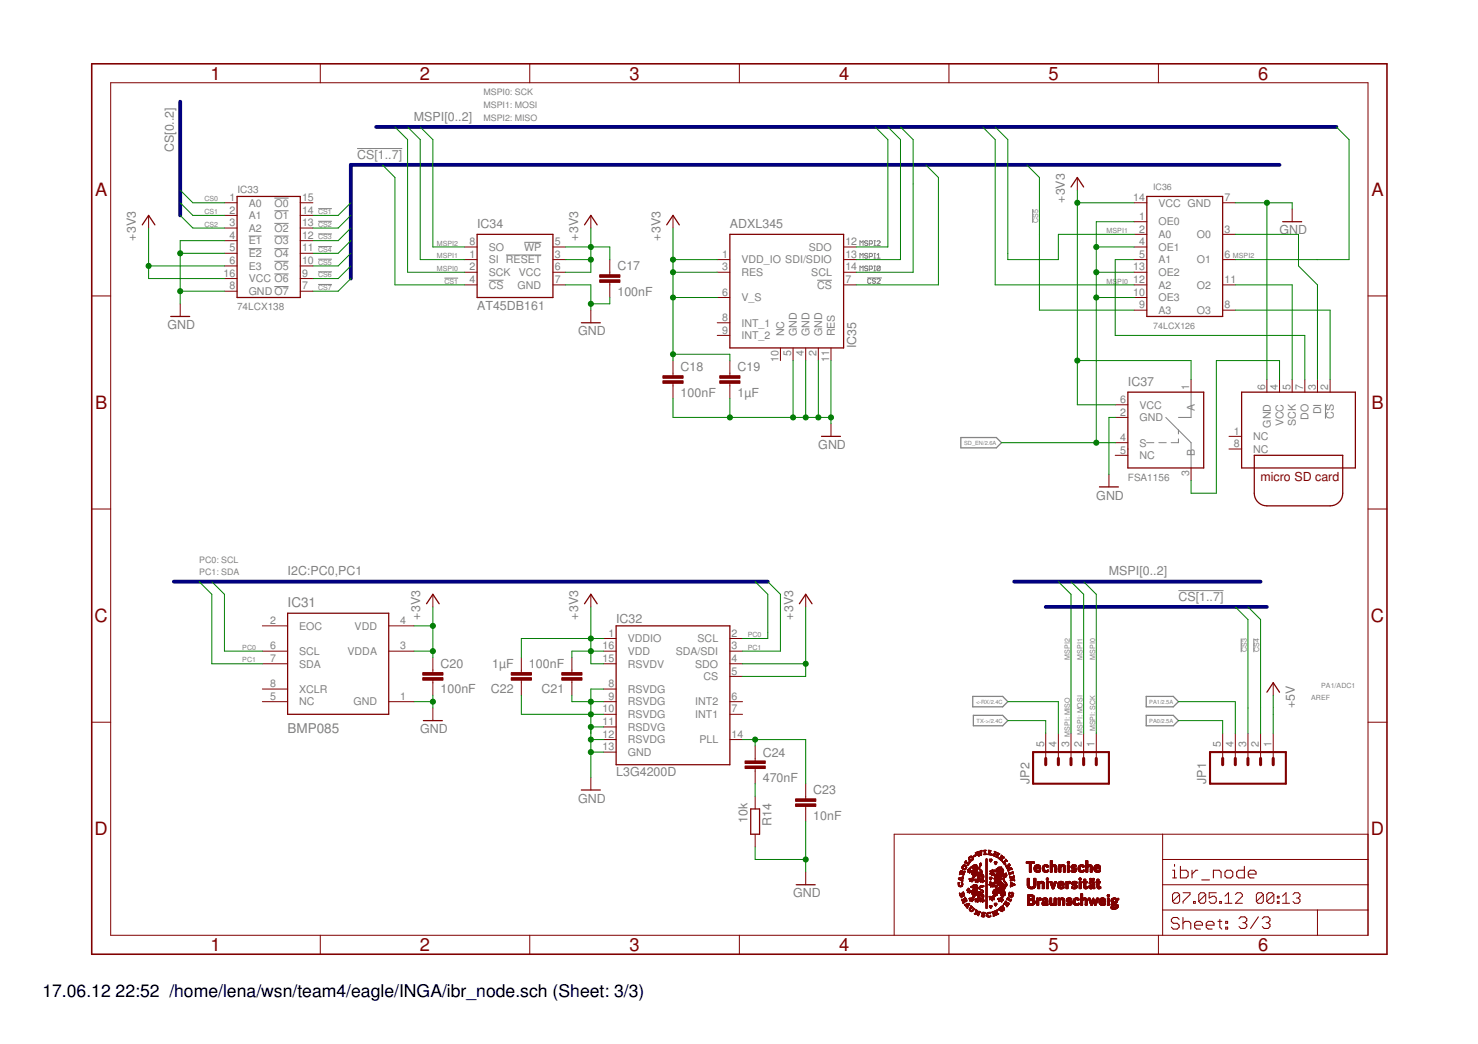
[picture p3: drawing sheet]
<svg xmlns="http://www.w3.org/2000/svg" width="297mm" height="210mm" viewBox="0 0 297 210" stroke-linecap="round" stroke-linejoin="round" font-family="sans-serif">
<defs><g id="words">
<g font-size="3.7" fill="#800000">
<text x="42.3" y="16">1</text>
<text x="84.4" y="16">2</text>
<text x="126.5" y="16">3</text>
<text x="168.6" y="16">4</text>
<text x="210.7" y="16">5</text>
<text x="252.9" y="16">6</text>
<text x="19.1" y="39.4">A</text>
<text x="275.6" y="39.4">A</text>
<text x="19.1" y="82.2">B</text>
<text x="275.6" y="82.2">B</text>
<text x="19" y="125.1">C</text>
<text x="275.5" y="125.1">C</text>
<text x="19" y="167.9">D</text>
<text x="275.5" y="167.9">D</text>
<text x="42.3" y="191.2">1</text>
<text x="84.4" y="191.2">2</text>
<text x="126.5" y="191.2">3</text>
<text x="168.6" y="191.2">4</text>
<text x="210.7" y="191.2">5</text>
<text x="252.9" y="191.2">6</text>
</g>
<g font-size="3.5">
<text x="8.5" y="200.4">17.06.12</text>
<text x="23.2" y="200.4">22:52 /home/lena/wsn/team4/eagle/INGA/ibr_node.sch (Sheet: 3/3)</text>
</g>
<g font-size="2.7" fill="#808080">
<text x="57.8" y="122">IC31</text>
<text x="57.8" y="147.4">BMP085</text>
</g>
<g font-size="2.5" fill="#808080">
<text x="83.2" y="24.3">MSPI[0..2]</text>
<text x="34.9" y="30.6" transform="rotate(-90 34.9 30.6)">CS[0..2]</text>
<text x="71.8" y="31.9">CS[1..7]</text>
<text x="214" y="40.8" transform="rotate(-90 214 40.8)">+3V3</text>
<text x="95.9" y="45.8">IC34</text>
<text x="146.7" y="45.8">ADXL345</text>
<text x="257.2" y="47.1">GND</text>
<text x="27.3" y="48.4" transform="rotate(-90 27.3 48.4)">+3V3</text>
<text x="116.2" y="48.4" transform="rotate(-90 116.2 48.4)">+3V3</text>
<text x="132.7" y="48.4" transform="rotate(-90 132.7 48.4)">+3V3</text>
<text x="124.1" y="59.4">100nF</text>
<text x="124.1" y="54.3">C17</text>
<text x="95.9" y="62.3">AT45DB161</text>
<text x="33.7" y="66.2">GND</text>
<text x="116.2" y="67.4">GND</text>
<text x="172.1" y="70" transform="rotate(-90 172.1 70)">IC35</text>
<text x="136.8" y="74.7">C18</text>
<text x="148.2" y="74.7">C19</text>
<text x="226.7" y="77.6">IC37</text>
<text x="136.8" y="79.7">100nF</text>
<text x="148.2" y="79.7">1µF</text>
<text x="164.5" y="90.3">GND</text>
<text x="220.3" y="100.4">GND</text>
<text x="57.8" y="115.7">I2C:PC0,PC1</text>
<text x="222.9" y="115.7">MSPI[0..2]</text>
<text x="84.5" y="124.6" transform="rotate(-90 84.5 124.6)">+3V3</text>
<text x="116.2" y="124.6" transform="rotate(-90 116.2 124.6)">+3V3</text>
<text x="123.8" y="125.3">IC32</text>
<text x="159.4" y="124.6" transform="rotate(-90 159.4 124.6)">+3V3</text>
<text x="236.8" y="120.8">CS[1..7]</text>
<text x="88.5" y="134.3">C20</text>
<text x="98.9" y="134.3">1µF</text>
<text x="106.3" y="134.3">100nF</text>
<text x="88.5" y="139.4">100nF</text>
<text x="98.7" y="139.4">C22</text>
<text x="108.8" y="139.4">C21</text>
<text x="260.2" y="142.3" transform="rotate(-90 260.2 142.3)">+5V</text>
<text x="84.5" y="147.4">GND</text>
<text x="153.3" y="152.1">C24</text>
<text x="116.2" y="161.4">GND</text>
<text x="123.8" y="156">L3G4200D</text>
<text x="153.3" y="157.2">470nF</text>
<text x="163.4" y="159.7">C23</text>
<text x="206.9" y="157.6" transform="rotate(-90 206.9 157.6)">JP2</text>
<text x="242.4" y="157.6" transform="rotate(-90 242.4 157.6)">JP1</text>
<text x="150.2" y="165.4" transform="rotate(-90 150.2 165.4)">10k</text>
<text x="155" y="166" transform="rotate(-90 155 166)">R14</text>
<text x="163.4" y="164.8">10nF</text>
<text x="159.4" y="180.4">GND</text>
</g>
<text font-size="2.5" fill="#800000" x="253.3" y="96.6">micro SD card</text>
<g font-size="2.1" fill="#808080">
<text x="46.1" y="40.4">1</text>
<text x="50" y="41.5">A0</text>
<text x="55.1" y="41.5">O0</text>
<text x="60.7" y="40.4">15</text>
<text x="227.8" y="40.4">14</text>
<text x="232.8" y="41.5">VCC GND</text>
<text x="246.1" y="40.4">7</text>
<text x="46.1" y="42.9">2</text>
<text x="46.1" y="45.5">3</text>
<text x="50" y="44.1">A1</text>
<text x="50" y="46.6">A2</text>
<text x="55.1" y="46.6">O2</text>
<text x="55.1" y="44.1">O1</text>
<text x="60.7" y="45.5">13</text>
<text x="60.7" y="42.9">14</text>
<text x="228.9" y="44.2">1</text>
<text x="228.9" y="46.8">2</text>
<text x="232.8" y="45.3">OE0</text>
<text x="232.8" y="47.9">A0</text>
<text x="240.5" y="47.9">O0</text>
<text x="246.1" y="46.8">3</text>
<text x="46.1" y="48">4</text>
<text x="46.1" y="50.6">5</text>
<text x="46.1" y="53.1">6</text>
<text x="50" y="49.1">E1</text>
<text x="50" y="51.7">E2</text>
<text x="55.1" y="51.7">O4</text>
<text x="55.1" y="49.1">O3</text>
<text x="60.7" y="53.1">10</text>
<text x="60.7" y="50.6">11</text>
<text x="60.7" y="48">12</text>
<text x="94.4" y="51.8">1</text>
<text x="94.4" y="49.3">8</text>
<text x="98.2" y="53">SI RESET</text>
<text x="98.2" y="50.4">SO</text>
<text x="105.4" y="50.4">WP</text>
<text x="111.5" y="51.8">3</text>
<text x="111.5" y="49.3">5</text>
<text x="145.1" y="51.8">1</text>
<text x="149" y="53">VDD_IO SDI/SDIO</text>
<text x="162.6" y="50.4">SDO</text>
<text x="169.9" y="49.3">12</text>
<text x="169.9" y="51.8">13</text>
<text x="228.9" y="49.3">4</text>
<text x="228.9" y="51.8">5</text>
<text x="232.8" y="50.4">OE1</text>
<text x="232.8" y="53">A1</text>
<text x="240.5" y="53">O1</text>
<text x="246.1" y="51.8">6</text>
<text x="44.9" y="55.6">16</text>
<text x="46.1" y="58.2">8</text>
<text x="50" y="54.2">E3</text>
<text x="50" y="59.3">GND O7</text>
<text x="50" y="56.8">VCC O6</text>
<text x="55.1" y="54.2">O5</text>
<text x="60.7" y="58.2">7</text>
<text x="60.7" y="55.6">9</text>
<text x="94.4" y="54.4">2</text>
<text x="94.4" y="56.9">4</text>
<text x="98.2" y="55.5">SCK</text>
<text x="98.2" y="58">CS</text>
<text x="104" y="58">GND</text>
<text x="104.3" y="55.5">VCC</text>
<text x="111.5" y="54.4">6</text>
<text x="111.5" y="56.9">7</text>
<text x="145.1" y="54.4">3</text>
<text x="145.1" y="59.5">6</text>
<text x="149" y="55.5">RES</text>
<text x="163.1" y="55.5">SCL</text>
<text x="164.2" y="58">CS</text>
<text x="169.9" y="56.9">7</text>
<text x="169.9" y="54.4">14</text>
<text x="227.8" y="59.5">10</text>
<text x="227.8" y="56.9">12</text>
<text x="227.8" y="54.4">13</text>
<text x="232.8" y="58">A2</text>
<text x="232.8" y="55.5">OE2</text>
<text x="240.5" y="58">O2</text>
<text x="246.1" y="56.9">11</text>
<text x="145.1" y="64.5">8</text>
<text x="149" y="60.6">V_S</text>
<text x="149" y="65.6">INT_1</text>
<text x="228.9" y="62">9</text>
<text x="232.8" y="63.1">A3</text>
<text x="232.8" y="60.6">OE3</text>
<text x="240.5" y="63.1">O3</text>
<text x="246.1" y="62">8</text>
<text x="145.1" y="67.1">9</text>
<text x="149" y="68.2">INT_2</text>
<text x="157.6" y="67.6" transform="rotate(-90 157.6 67.6)">NC</text>
<text x="159" y="71.5" transform="rotate(-90 159 71.5)">5</text>
<text x="160.1" y="67.6" transform="rotate(-90 160.1 67.6)">GND</text>
<text x="161.6" y="71.5" transform="rotate(-90 161.6 71.5)">4</text>
<text x="162.7" y="67.6" transform="rotate(-90 162.7 67.6)">GND</text>
<text x="164.1" y="71.5" transform="rotate(-90 164.1 71.5)">2</text>
<text x="165.2" y="67.6" transform="rotate(-90 165.2 67.6)">GND</text>
<text x="167.8" y="67.6" transform="rotate(-90 167.8 67.6)">RES</text>
<text x="156.5" y="72.7" transform="rotate(-90 156.5 72.7)">10</text>
<text x="166.6" y="72.7" transform="rotate(-90 166.6 72.7)">11</text>
<text x="225.1" y="81">6</text>
<text x="225.1" y="83.6">2</text>
<text x="229" y="82.2">VCC</text>
<text x="239" y="78.5" transform="rotate(-90 239 78.5)">1</text>
<text x="240.1" y="82.6" transform="rotate(-90 240.1 82.6)">A</text>
<text x="254.3" y="78.5" transform="rotate(-90 254.3 78.5)">6</text>
<text x="256.8" y="78.5" transform="rotate(-90 256.8 78.5)">4</text>
<text x="259.3" y="78.5" transform="rotate(-90 259.3 78.5)">5</text>
<text x="261.9" y="78.5" transform="rotate(-90 261.9 78.5)">7</text>
<text x="264.4" y="78.5" transform="rotate(-90 264.4 78.5)">3</text>
<text x="265.5" y="83.3" transform="rotate(-90 265.5 83.3)">DI</text>
<text x="267" y="78.5" transform="rotate(-90 267 78.5)">2</text>
<text x="225.1" y="88.7">4</text>
<text x="229" y="84.7">GND</text>
<text x="229" y="89.8">S</text>
<text x="248" y="87.4">1</text>
<text x="248" y="89.9">8</text>
<text x="251.9" y="88.5">NC</text>
<text x="255.4" y="86" transform="rotate(-90 255.4 86)">GND</text>
<text x="257.9" y="85.7" transform="rotate(-90 257.9 85.7)">VCC</text>
<text x="260.5" y="85.6" transform="rotate(-90 260.5 85.6)">SCK</text>
<text x="263" y="84.4" transform="rotate(-90 263 84.4)">DO</text>
<text x="268.1" y="84.2" transform="rotate(-90 268.1 84.2)">CS</text>
<text x="225.1" y="91.2">5</text>
<text x="229" y="92.3">NC</text>
<text x="239" y="95.6" transform="rotate(-90 239 95.6)">3</text>
<text x="240.1" y="91.8" transform="rotate(-90 240.1 91.8)">B</text>
<text x="251.9" y="91">NC</text>
<text x="54.3" y="125.5">2</text>
<text x="80.5" y="125.5">4</text>
<text x="54.3" y="130.6">6</text>
<text x="60.1" y="126.6">EOC</text>
<text x="60.1" y="131.7">SCL</text>
<text x="69.9" y="131.7">VDDA</text>
<text x="71.3" y="126.6">VDD</text>
<text x="80.5" y="130.6">3</text>
<text x="121.1" y="130.6">16</text>
<text x="122.3" y="128">1</text>
<text x="126.2" y="129.1">VDDIO</text>
<text x="126.2" y="131.7">VDD</text>
<text x="135.8" y="131.7">SDA/SDI</text>
<text x="140.2" y="129.1">SCL</text>
<text x="147" y="128">2</text>
<text x="147" y="130.6">3</text>
<text x="54.3" y="133.1">7</text>
<text x="60.1" y="134.2">SDA</text>
<text x="121.1" y="133.1">15</text>
<text x="126.2" y="134.2">RSVDV</text>
<text x="139.7" y="134.2">SDO</text>
<text x="141.4" y="136.8">CS</text>
<text x="147" y="133.1">4</text>
<text x="147" y="135.6">5</text>
<text x="54.3" y="140.7">5</text>
<text x="54.3" y="138.2">8</text>
<text x="60.1" y="141.8">NC</text>
<text x="60.1" y="139.3">XCLR</text>
<text x="71" y="141.8">GND</text>
<text x="80.5" y="140.7">1</text>
<text x="121.1" y="143.3">10</text>
<text x="122.3" y="138.2">8</text>
<text x="122.3" y="140.7">9</text>
<text x="126.2" y="139.3">RSVDG</text>
<text x="126.2" y="141.8">RSVDG</text>
<text x="139.7" y="141.8">INT2</text>
<text x="147" y="140.7">6</text>
<text x="147" y="143.3">7</text>
<text x="121.1" y="148.3">12</text>
<text x="121.1" y="145.8">11</text>
<text x="126.2" y="149.4">RSVDG</text>
<text x="126.2" y="146.9">RSDVG</text>
<text x="126.2" y="144.4">RSVDG</text>
<text x="139.7" y="144.4">INT1</text>
<text x="140.6" y="149.4">PLL</text>
<text x="147" y="148.3">14</text>
<text x="121.1" y="150.9">13</text>
<text x="126.2" y="152">GND</text>
<text x="209.8" y="150.2" transform="rotate(-90 209.8 150.2)">5</text>
<text x="212.4" y="150.2" transform="rotate(-90 212.4 150.2)">4</text>
<text x="214.9" y="150.2" transform="rotate(-90 214.9 150.2)">3</text>
<text x="217.4" y="150.2" transform="rotate(-90 217.4 150.2)">2</text>
<text x="220" y="150.2" transform="rotate(-90 220 150.2)">1</text>
<text x="245.4" y="150.2" transform="rotate(-90 245.4 150.2)">5</text>
<text x="247.9" y="150.2" transform="rotate(-90 247.9 150.2)">4</text>
<text x="250.4" y="150.2" transform="rotate(-90 250.4 150.2)">3</text>
<text x="253" y="150.2" transform="rotate(-90 253 150.2)">2</text>
<text x="255.5" y="150.2" transform="rotate(-90 255.5 150.2)">1</text>
</g>
<g font-size="2" fill="#808080">
<text x="47.7" y="38.9">IC33</text>
<text x="47.6" y="62.3">74LCX138</text>
<text x="226.7" y="96.6">FSA1156</text>
</g>
<g font-size="1.8" fill="#808080">
<text x="97.2" y="19.2">MSPI0: SCK</text>
<text x="97.2" y="21.7">MSPI1: MOSI</text>
<text x="97.2" y="24.3">MSPI2: MISO</text>
<text x="231.8" y="38.2">IC36</text>
<text x="231.8" y="66.2">74LCX126</text>
<text x="40" y="113.1">PC0: SCL</text>
<text x="40" y="115.7">PC1: SDA</text>
</g>
<g font-size="1.4" fill="#808080">
<text x="41.1" y="40.5">CS0</text>
<text x="41.1" y="43">CS1</text>
<text x="41.1" y="45.6">CS2</text>
<text x="63.9" y="45.6">CS2</text>
<text x="63.9" y="43">CS1</text>
<text x="208.6" y="44.8" transform="rotate(-90 208.6 44.8)">CS5</text>
<text x="222.4" y="46.9">MSPI1</text>
<text x="63.9" y="53.2">CS5</text>
<text x="63.9" y="50.7">CS4</text>
<text x="63.9" y="48.1">CS3</text>
<text x="87.8" y="51.9">MSPI1</text>
<text x="87.8" y="49.4">MSPI2</text>
<text x="247.8" y="51.9">MSPI2</text>
<text x="63.9" y="58.3">CS7</text>
<text x="63.9" y="55.7">CS6</text>
<text x="87.8" y="54.5">MSPI0</text>
<text x="89.3" y="57">CS1</text>
<text x="222.4" y="57">MS</text>
<text x="224.5" y="57">PI0</text>
<text x="48.7" y="130.7">PC0</text>
<text x="150.3" y="128.1">PC0</text>
<text x="150.3" y="130.7">PC1</text>
<text x="250.6" y="131.1" transform="rotate(-90 250.6 131.1)">CS3</text>
<text x="253.1" y="131.1" transform="rotate(-90 253.1 131.1)">CS4</text>
<text x="48.7" y="133.2">PC1</text>
<text x="215" y="132.6" transform="rotate(-90 215 132.6)">MSPI2</text>
<text x="217.5" y="132.6" transform="rotate(-90 217.5 132.6)">MSPI1</text>
<text x="220.1" y="132.6" transform="rotate(-90 220.1 132.6)">MSPI0</text>
<text x="263.5" y="140.8">AREF</text>
<text x="265.5" y="138.3">PA1/ADC1</text>
<text x="215" y="148.1" transform="rotate(-90 215 148.1)">MSPI: MISO</text>
<text x="217.5" y="147.7" transform="rotate(-90 217.5 147.7)">MSPI: MOSI</text>
<text x="220.1" y="147" transform="rotate(-90 220.1 147)">MSPI: SCK</text>
</g>
<g font-size="1.1" fill="#808080">
<text x="193.8" y="89.4">SD_EN/2.6A</text>
<text x="196.2" y="141.5">&lt;-RX/2.4C</text>
<text x="231" y="141.5">PA1/2.5A</text>
<text x="196.3" y="145.3">TX-&gt;/2.4C</text>
<text x="231" y="145.3">PA0/2.5A</text>
</g>
</g></defs>
<g fill="none" stroke="#808080" stroke-width=".2">
<path d="M55.1 39.8h2.9M71.8 29.9h9M50 47.5h2.6M50 50h2.6M55.1 47.5h2.9M55.1 50h2.9M55.1 57.6h2.9M55.1 55.1h2.9M55.1 52.5h2.9M55.1 44.9h2.9M55.1 42.4h2.9M63.9 57.2h2.8"/>
<path d="M63.9 54.7h2.8M63.9 52.1h2.8M63.9 49.6h2.8M63.9 47h2.8M63.9 44.5h2.8M63.9 42h2.8M89.3 55.9h2.8M98.2 56.3h3M101.7 51.3h7.1M105.4 48.7h3.4M164.2 56.3h3M172.8 49.4v-1l.3 .3 .4-.3v1"/>
<path d="M172.8 51.9v-1l.3 .4 .4-.4v1M172.8 54.4v-.9l.3 .3 .4-.3v.9M174.3 55.9h2.9M174.4 48.6l-.2-.2h-.3l-.1 .3 .1 .2h.3l.2 .3-.2 .2-.4-.2M174.4 51.1l-.2-.2h-.3l-.1 .2 .1 .3 .5 .2-.2 .3h-.3l-.1-.2M174.4 53.7l-.2-.2h-.3l-.1 .2 .1 .3 .5 .1-.2 .3h-.3l-.1-.1M174.7 49h.5l.1-.1-.1-.5h-.5v1M174.7 51.6h.5l.1-.2-.1-.5h-.5v1M174.7 54.1h.5l.1-.1-.1-.5h-.5v.9M175 56.2l-.1-.2h-.4l-.1 .2v.6l.1 .2h.4l.1-.2M175.6 53.5h.4M175.6 54.4h.4"/>
<path d="M175.6 50.9h.4M175.6 51.9h.4M175.6 48.4h.4M175.6 49.4h.4M175.8 48.4v1M175.8 50.9v1M175.8 53.5v.9M176 56.2l-.2-.2h-.3l-.2 .3 .2 .2h.3l.2 .3-.2 .2h-.3l-.2-.2M176.3 56.2l.1-.2h.3l.2 .2-.6 .8h.6M176.3 48.6l.1-.2h.3l.2 .2-.6 .8h.6M176.3 51.9h.6M176.3 51.3l.3-.4v1"/>
<path d="M176.9 53.7v.6l-.2 .1h-.3l-.1-.1M176.9 53.7l-.2-.2h-.3l-.1 .2v.6M176.9 53.7l-.6 .6M207.5 42v2.8M239.4 78.8v5.1h-2.6M230.4 89h1.5M232.9 89h1.5M234.3 83.9l5.1 5.1v5.1M236.8 86.5v.7M236.8 88.2v.8h-1.4M266.4 81.2v3M236.8 118.7h9.1"/>
<path d="M249.4 128.4v2.7M252 128.4v2.7"/>
</g>
<path d="M193.1 88h7.1l1.1 1-1.1 1h-7.1zM195.5 140h6l1 1.1-1 1h-6zM195.6 143.8h5.9l1 1.1-1 1h-5.9zM230.4 143.8h5.4l1 1.1-1 1h-5.4zM230.4 140h5.4l1 1.1-1 1h-5.4z" fill="none" stroke="#808080" stroke-width=".25"/>
<g fill="#800000" stroke="#800000" stroke-width=".2">
<path d="M198.6 184.3l.3 .1z"/>
<path d="M197.5 184.3l.3 .1z"/>
<path d="M198.5 184.3l.5 .1z"/>
<path d="M197.4 184.3h.4z"/>
<path d="M198.4 184.3h.7z"/>
<path d="M197.2 184.3h.7z"/>
<path d="M197.2 184.2l.7 .1z"/>
<path d="M198.4 184.2l.3 .1z"/>
<path d="M198.9 184.2l.2 .1z"/>
<path d="M197.2 184.2l.3 .1z"/>
<path d="M197.6 184.2l.3 .1z"/>
<path d="M199 184.2l.1 .1z"/>
<path d="M197.2 184.2h.2z"/>
<path d="M197.6 184.2h.3z"/>
<path d="M198.3 184.2h.3z"/>
<path d="M199 184.2h.1z"/>
<path d="M197.2 184.1l.2 .1z"/>
<path d="M197.7 184.1l.2 .1z"/>
<path d="M198.3 184.1l.3 .1z"/>
<path d="M199 184.1l.1 .1z"/>
<path d="M199.6 184.1l.1 .1z"/>
<path d="M197.3 184.1l.1 .1z"/>
<path d="M199.6 184.1l.2 .1z"/>
<path d="M197.3 184.1h.1z"/>
<path d="M197.7 184.1h.2z"/>
<path d="M198.3 184.1h.2z"/>
<path d="M199.6 184.1h.3z"/>
<path d="M198.3 184.1h.3z"/>
<path d="M199.7 184.1h.2z"/>
<path d="M196.5 184.1h.2z"/>
<path d="M196.5 184l.2 .1z"/>
<path d="M197.6 184l.3 .1z"/>
<path d="M198.3 184l.2 .1z"/>
<path d="M199.7 184l.3 .1z"/>
<path d="M196.5 184h.2z"/>
<path d="M197.6 184h.3z"/>
<path d="M198.2 184h.3z"/>
<path d="M199.7 184h.4z"/>
<path d="M196.4 184h.3z"/>
<path d="M197.5 184h.4z"/>
<path d="M196.4 183.9l.3 .1z"/>
<path d="M197.5 183.9l.3 .1z"/>
<path d="M198.2 183.9l.3 .1z"/>
<path d="M199.7 183.9l.2 .1z"/>
<path d="M199.6 183.9l.3 .1z"/>
<path d="M200.2 183.9l.1 .1z"/>
<path d="M196.5 183.9h.2z"/>
<path d="M197.5 183.9h.3z"/>
<path d="M198.2 183.9h.3z"/>
<path d="M199.6 183.9h.3z"/>
<path d="M200.2 183.9h.2z"/>
<path d="M196.4 183.9h.3z"/>
<path d="M197.4 183.9h.4z"/>
<path d="M196.1 183.8l.1 .1z"/>
<path d="M196.4 183.8l.4 .1z"/>
<path d="M197.4 183.8l.4 .1z"/>
<path d="M198.2 183.8l.3 .1z"/>
<path d="M199.6 183.8l.3 .1z"/>
<path d="M200.3 183.8l.2 .1z"/>
<path d="M196 183.8l.2 .1z"/>
<path d="M197.4 183.8l.3 .1z"/>
<path d="M200.3 183.8l.3 .1z"/>
<path d="M196 183.8h.2z"/>
<path d="M196.4 183.8h.4z"/>
<path d="M197.4 183.8h.3z"/>
<path d="M198.2 183.8h.3z"/>
<path d="M199.6 183.8h.3z"/>
<path d="M200.3 183.8h.3z"/>
<path d="M195.9 183.8h.3z"/>
<path d="M200.3 183.8h.4z"/>
<path d="M195.8 183.7l.3 .1z"/>
<path d="M196.4 183.7l.4 .1z"/>
<path d="M197.3 183.7l.4 .1z"/>
<path d="M198.2 183.7l.3 .1z"/>
<path d="M199.6 183.7l.3 .1z"/>
<path d="M200.3 183.7l.4 .1z"/>
<path d="M195.8 183.7h.3z"/>
<path d="M196.4 183.7h.2z"/>
<path d="M196.6 183.7h.2z"/>
<path d="M197.3 183.7h.3z"/>
<path d="M198.3 183.7h.2z"/>
<path d="M199.6 183.7h.2z"/>
<path d="M200.3 183.7h.4z"/>
<path d="M199.6 183.7h.3z"/>
<path d="M200.3 183.7h.2z"/>
<path d="M195.8 183.7h.1z"/>
<path d="M195.9 183.7h.2z"/>
<path d="M196.7 183.7h.1z"/>
<path d="M198.3 183.7h.3z"/>
<path d="M199.5 183.7h.4z"/>
<path d="M195.9 183.6l.2 .1z"/>
<path d="M196.4 183.6l.2 .1z"/>
<path d="M196.7 183.6l.1 .1z"/>
<path d="M197.3 183.6l.3 .1z"/>
<path d="M198.3 183.6l.3 .1z"/>
<path d="M199.5 183.6l.5 .1z"/>
<path d="M200.3 183.6l.2 .1z"/>
<path d="M196 183.6l.2 .1z"/>
<path d="M196.7 183.6l.2 .1z"/>
<path d="M197.8 183.6l.2 .1z"/>
<path d="M200.2 183.6l.3 .1z"/>
<path d="M196 183.6h.2z"/>
<path d="M196.4 183.6h.2z"/>
<path d="M196.7 183.6h.2z"/>
<path d="M197.3 183.6h.3z"/>
<path d="M197.8 183.6h.2z"/>
<path d="M198.4 183.6h.2z"/>
<path d="M198.9 183.6h.2z"/>
<path d="M199.5 183.6h.3z"/>
<path d="M199.8 183.6h.3z"/>
<path d="M200.2 183.6h.3z"/>
<path d="M199.9 183.6h.3z"/>
<path d="M196 183.5l.2 .1z"/>
<path d="M196.4 183.5l.2 .1z"/>
<path d="M196.7 183.5l.2 .1z"/>
<path d="M197.4 183.5l.2 .1z"/>
<path d="M197.8 183.5l.2 .1z"/>
<path d="M198.4 183.5l.7 .1z"/>
<path d="M199.5 183.5l.2 .1z"/>
<path d="M199.9 183.5l.6 .1z"/>
<path d="M196.3 183.5l.3 .1z"/>
<path d="M197.4 183.5l.6 .1z"/>
<path d="M198.5 183.5l.6 .1z"/>
<path d="M200 183.5l.5 .1z"/>
<path d="M196 183.5h.2z"/>
<path d="M196.3 183.5h.3z"/>
<path d="M196.7 183.5h.2z"/>
<path d="M197.4 183.5h.6z"/>
<path d="M198.5 183.5h.6z"/>
<path d="M199.5 183.5h.2z"/>
<path d="M200.1 183.5h.3z"/>
<path d="M198.6 183.5h.5z"/>
<path d="M200.1 183.5h.4z"/>
<path d="M196 183.4l.2 .1z"/>
<path d="M196.3 183.4l.3 .1z"/>
<path d="M196.8 183.4l.1 .1z"/>
<path d="M197.4 183.4l.4 .1z"/>
<path d="M198.7 183.4l.4 .1z"/>
<path d="M199.3 183.4l.4 .1z"/>
<path d="M200.2 183.4l.2 .1z"/>
<path d="M196.1 183.4h.1z"/>
<path d="M196.3 183.4h.3z"/>
<path d="M196.8 183.4h.3z"/>
<path d="M199.3 183.4h.4z"/>
<path d="M200.2 183.4h.2z"/>
<path d="M196.3 183.4h.2z"/>
<path d="M199.4 183.4h.3z"/>
<path d="M196.1 183.3l.2 .1z"/>
<path d="M196.3 183.3l.2 .1z"/>
<path d="M196.8 183.3l.3 .1z"/>
<path d="M199.4 183.3l.3 .1z"/>
<path d="M200.2 183.3l.2 .1z"/>
<path d="M196.1 183.3h.2z"/>
<path d="M196.3 183.3h.2z"/>
<path d="M196.8 183.3h.2z"/>
<path d="M199.5 183.3h.2z"/>
<path d="M200.1 183.3h.3z"/>
<path d="M196.2 183.3h.3z"/>
<path d="M196.7 183.3h.3z"/>
<path d="M199.6 183.3h.2z"/>
<path d="M195.2 183.3h.1z"/>
<path d="M196.1 183.3h.4z"/>
<path d="M196.7 183.3h.2z"/>
<path d="M200.1 183.3h.2z"/>
<path d="M195.1 183.2l.3 .1z"/>
<path d="M196.1 183.2l.4 .1z"/>
<path d="M196.7 183.2l.1 .1z"/>
<path d="M199.7 183.2l.1 .1z"/>
<path d="M200.1 183.2l.2 .1z"/>
<path d="M201.4 183.2l.1 .1z"/>
<path d="M195.1 183.2l.4 .1z"/>
<path d="M196.2 183.2l.3 .1z"/>
<path d="M201.3 183.2l.2 .1z"/>
<path d="M195 183.2h.5z"/>
<path d="M196.2 183.2h.3z"/>
<path d="M199.9 183.2h.4z"/>
<path d="M201.3 183.2h.2z"/>
<path d="M201.2 183.2h.3z"/>
<path d="M195 183.1l.5 .1z"/>
<path d="M196.2 183.1l.3 .1z"/>
<path d="M199.9 183.1l.4 .1z"/>
<path d="M201.1 183.1l.4 .1z"/>
<path d="M194.9 183.1l.3 .1z"/>
<path d="M195.3 183.1l.2 .1z"/>
<path d="M200 183.1l.3 .1z"/>
<path d="M194.9 183.1h.2z"/>
<path d="M195.4 183.1h.2z"/>
<path d="M196.2 183.1h.3z"/>
<path d="M200 183.1h.3z"/>
<path d="M201.1 183.1h.4z"/>
<path d="M200.1 183.1h.3z"/>
<path d="M201 183.1h.5z"/>
<path d="M194.9 183l.2 .1z"/>
<path d="M195.4 183l.2 .1z"/>
<path d="M196.2 183l.2 .1z"/>
<path d="M200.2 183l.2 .1z"/>
<path d="M201 183l.5 .1z"/>
<path d="M194.9 183h.1z"/>
<path d="M195.4 183h.2z"/>
<path d="M196.1 183h.3z"/>
<path d="M200.2 183h.2z"/>
<path d="M200.9 183h.6z"/>
<path d="M195.5 183h.2z"/>
<path d="M196.1 183h.2z"/>
<path d="M200.3 183h.1z"/>
<path d="M194.8 183h.2z"/>
<path d="M200.8 183h.7z"/>
<path d="M194.8 182.9l.2 .1z"/>
<path d="M195.5 182.9l.2 .1z"/>
<path d="M200.8 182.9l.5 .1z"/>
<path d="M201.4 182.9l.1 .1z"/>
<path d="M201.7 182.9l.1 .1z"/>
<path d="M194.8 182.9h.2z"/>
<path d="M195.5 182.9h.2z"/>
<path d="M200.7 182.9h.6z"/>
<path d="M201.3 182.9h.2z"/>
<path d="M201.7 182.9h.2z"/>
<path d="M195.6 182.9h.1z"/>
<path d="M200.6 182.9h.6z"/>
<path d="M201.6 182.9h.3z"/>
<path d="M195.6 182.9h.2z"/>
<path d="M200.5 182.9h.6z"/>
<path d="M201.5 182.9h.4z"/>
<path d="M194.8 182.8l.2 .1z"/>
<path d="M195.6 182.8l.2 .1z"/>
<path d="M200.6 182.8l.5 .1z"/>
<path d="M201.3 182.8l.1 .1z"/>
<path d="M201.5 182.8l.4 .1z"/>
<path d="M194.8 182.8l.3 .1z"/>
<path d="M195.6 182.8l.4 .1z"/>
<path d="M201.5 182.8l.3 .1z"/>
<path d="M194.8 182.8h.3z"/>
<path d="M195.6 182.8h.4z"/>
<path d="M200.6 182.8h.4z"/>
<path d="M201.3 182.8h.6z"/>
<path d="M195.7 182.8h.2z"/>
<path d="M200.7 182.8h.3z"/>
<path d="M223.6 182.8h.5z"/>
<path d="M194.8 182.7l.3 .1z"/>
<path d="M195.7 182.7l.2 .1z"/>
<path d="M200.7 182.7l.2 .1z"/>
<path d="M201.3 182.7l.5 .1z"/>
<path d="M223.5 182.7l.7 .1z"/>
<path d="M223.4 182.7l.9 .1z"/>
<path d="M194.8 182.7h.4z"/>
<path d="M195.7 182.7h.1z"/>
<path d="M200.7 182.7h.2z"/>
<path d="M201.2 182.7h.6z"/>
<path d="M223.4 182.7h1z"/>
<path d="M195.6 182.7h.2z"/>
<path d="M200.8 182.7h.1z"/>
<path d="M201.1 182.7h.6z"/>
<path d="M201.7 182.7h.1z"/>
<path d="M194.9 182.6l.3 .1z"/>
<path d="M195.6 182.6l.2 .1z"/>
<path d="M198.2 182.6l.1 .1z"/>
<path d="M201.1 182.6l.5 .1z"/>
<path d="M201.7 182.6l.1 .1z"/>
<path d="M223.3 182.6l1.2 .1z"/>
<path d="M194.9 182.6h.3z"/>
<path d="M195.6 182.6h.1z"/>
<path d="M198.2 182.6h.2z"/>
<path d="M201.1 182.6h.5z"/>
<path d="M201.7 182.6h.1z"/>
<path d="M223.3 182.6h1.2z"/>
<path d="M200.9 182.6h.6z"/>
<path d="M194.9 182.6h.4z"/>
<path d="M223.3 182.6h1.3z"/>
<path d="M194.4 182.5l.1 .1z"/>
<path d="M194.9 182.5l.4 .1z"/>
<path d="M198.2 182.5l.2 .1z"/>
<path d="M199 182.5l.2 .1z"/>
<path d="M200.9 182.5l.5 .1z"/>
<path d="M201.7 182.5l.1 .1z"/>
<path d="M223.3 182.5l1.3 .1z"/>
<path d="M194.3 182.5l.2 .1z"/>
<path d="M195 182.5l.3 .1z"/>
<path d="M201.6 182.5l.2 .1z"/>
<path d="M194.3 182.5h.2z"/>
<path d="M195 182.5h.3z"/>
<path d="M198.2 182.5h.2z"/>
<path d="M199 182.5h.2z"/>
<path d="M201 182.5h.3z"/>
<path d="M201.6 182.5h.2z"/>
<path d="M223.3 182.5h.6z"/>
<path d="M223.9 182.5h.7z"/>
<path d="M195.4 182.5h.1z"/>
<path d="M223.3 182.5h.4z"/>
<path d="M224.1 182.5h.6z"/>
<path d="M194.3 182.4l.2 .1z"/>
<path d="M195 182.4l.5 .1z"/>
<path d="M198.2 182.4l.2 .1z"/>
<path d="M199 182.4l.3 .1z"/>
<path d="M201 182.4l.2 .1z"/>
<path d="M201.6 182.4l.1 .1z"/>
<path d="M223.3 182.4l.4 .1z"/>
<path d="M224.2 182.4l.5 .1z"/>
<path d="M195.1 182.4l.4 .1z"/>
<path d="M198.9 182.4l.4 .1z"/>
<path d="M223.3 182.4l.3 .1z"/>
<path d="M194.2 182.4h.3z"/>
<path d="M195.1 182.4h.4z"/>
<path d="M198.2 182.4h.2z"/>
<path d="M198.9 182.4h.4z"/>
<path d="M201.1 182.4h.1z"/>
<path d="M201.6 182.4h.1z"/>
<path d="M223.3 182.4h.3z"/>
<path d="M224.2 182.4h.5z"/>
<path d="M195.1 182.4h.3z"/>
<path d="M201.1 182.4h.2z"/>
<path d="M224.3 182.4h.4z"/>
<path d="M194.2 182.3l.3 .1z"/>
<path d="M195.1 182.3l.3 .1z"/>
<path d="M198.2 182.3l.2 .1z"/>
<path d="M198.9 182.3l.4 .1z"/>
<path d="M201.1 182.3l.2 .1z"/>
<path d="M201.6 182.3l.1 .1z"/>
<path d="M223.3 182.3l.3 .1z"/>
<path d="M224.3 182.3l.4 .1z"/>
<path d="M194.2 182.3l.4 .1z"/>
<path d="M201.5 182.3l.2 .1z"/>
<path d="M194.2 182.3h.3z"/>
<path d="M195.2 182.3h.2z"/>
<path d="M198.2 182.3h.2z"/>
<path d="M198.9 182.3h.5z"/>
<path d="M201.5 182.3h.2z"/>
<path d="M223.3 182.3h.3z"/>
<path d="M224.3 182.3h.4z"/>
<path d="M194.1 182.3h.2z"/>
<path d="M194.3 182.3h.3z"/>
<path d="M195.2 182.3h.1z"/>
<path d="M223.3 182.3h.4z"/>
<path d="M194.1 182.2l.2 .1z"/>
<path d="M194.3 182.2l.3 .1z"/>
<path d="M195.1 182.2l.2 .1z"/>
<path d="M198.2 182.2l.2 .1z"/>
<path d="M198.8 182.2l.5 .1z"/>
<path d="M201.5 182.2l.2 .1z"/>
<path d="M202.3 182.2l.2 .1z"/>
<path d="M223.4 182.2l.3 .1z"/>
<path d="M224.4 182.2l.3 .1z"/>
<path d="M194.4 182.2h.2z"/>
<path d="M195.1 182.2h.2z"/>
<path d="M198.2 182.2h.2z"/>
<path d="M198.8 182.2h.5z"/>
<path d="M201.5 182.2h.2z"/>
<path d="M202.3 182.2h.2z"/>
<path d="M223.4 182.2h.3z"/>
<path d="M224.4 182.2h.3z"/>
<path d="M194.3 182.2h.3z"/>
<path d="M195.1 182.2h.1z"/>
<path d="M198.8 182.2h.6z"/>
<path d="M202.4 182.2h.1z"/>
<path d="M201.4 182.2h.2z"/>
<path d="M223.4 182.2h.4z"/>
<path d="M194.4 182.1l.2 .1z"/>
<path d="M198.2 182.1l.2 .1z"/>
<path d="M198.8 182.1l.5 .1z"/>
<path d="M201.4 182.1l.2 .1z"/>
<path d="M202.4 182.1l.1 .1z"/>
<path d="M223.5 182.1l.3 .1z"/>
<path d="M224.3 182.1l.4 .1z"/>
<path d="M198.9 182.1l.5 .1z"/>
<path d="M223.5 182.1l1.3 .1z"/>
<path d="M194.4 182.1h.3z"/>
<path d="M198.2 182.1h.2z"/>
<path d="M198.9 182.1h.2z"/>
<path d="M199.1 182.1h.2z"/>
<path d="M200 182.1h.2z"/>
<path d="M201.4 182.1h.2z"/>
<path d="M202.4 182.1h.2z"/>
<path d="M223.5 182.1h1.2z"/>
<path d="M194 182.1h.1z"/>
<path d="M199.2 182.1h.1z"/>
<path d="M201.5 182.1h.1z"/>
<path d="M202.3 182.1h.3z"/>
<path d="M223.4 182.1h1.3z"/>
<path d="M194 182l.1 .1z"/>
<path d="M194.3 182l.4 .1z"/>
<path d="M198.2 182l.2 .1z"/>
<path d="M200 182l.2 .1z"/>
<path d="M201.5 182l.2 .1z"/>
<path d="M202.3 182l.3 .1z"/>
<path d="M223.4 182l1.3 .1z"/>
<path d="M194.4 182l.3 .1z"/>
<path d="M209.7 182l.2 .1z"/>
<path d="M211.4 182l.2 .1z"/>
<path d="M214.7 182l.3 .1z"/>
<path d="M216.2 182l.3 .1z"/>
<path d="M219.3 182l.2 .1z"/>
<path d="M220 182l.2 .1z"/>
<path d="M221.4 182l.4 .1z"/>
<path d="M193.9 182h.2z"/>
<path d="M194.3 182h.4z"/>
<path d="M198.2 182h.2z"/>
<path d="M200 182h.2z"/>
<path d="M202.2 182h.4z"/>
<path d="M209.7 182h.3z"/>
<path d="M211.2 182h.5z"/>
<path d="M214.6 182h.5z"/>
<path d="M216.1 182h.5z"/>
<path d="M219.2 182h.3z"/>
<path d="M220 182h.3z"/>
<path d="M221.3 182h.6z"/>
<path d="M223.4 182h1.3z"/>
<path d="M193.9 182h.1z"/>
<path d="M194.3 182h.1z"/>
<path d="M194.5 182h.3z"/>
<path d="M199.9 182h.4z"/>
<path d="M206.5 182h1z"/>
<path d="M208.4 182h.4z"/>
<path d="M209.6 182h.5z"/>
<path d="M210.3 182h.3z"/>
<path d="M211.9 182h.4z"/>
<path d="M212.7 182h.4z"/>
<path d="M213.6 182h.4z"/>
<path d="M214.5 182h.7z"/>
<path d="M216.1 182h.6z"/>
<path d="M217.2 182h.4z"/>
<path d="M218.1 182h.4z"/>
<path d="M221.2 182h.8z"/>
<path d="M222.5 182h.4z"/>
<path d="M223.3 182h1.4z"/>
<path d="M193.9 181.9l.1 .1z"/>
<path d="M194.2 181.9l.2 .1z"/>
<path d="M194.5 181.9l.3 .1z"/>
<path d="M198.2 181.9l.2 .1z"/>
<path d="M199.9 181.9l.4 .1z"/>
<path d="M202.1 181.9l.5 .1z"/>
<path d="M206.5 181.9l1.1 .1z"/>
<path d="M208.4 181.9l.3 .1z"/>
<path d="M209.5 181.9l.6 .1z"/>
<path d="M210.3 181.9l.3 .1z"/>
<path d="M211.1 181.9l.7 .1z"/>
<path d="M211.9 181.9l.4 .1z"/>
<path d="M212.7 181.9l.4 .1z"/>
<path d="M213.6 181.9l.4 .1z"/>
<path d="M214.4 181.9l.8 .1z"/>
<path d="M216 181.9l.8 .1z"/>
<path d="M217.2 181.9l.4 .1z"/>
<path d="M218.1 181.9l.4 .1z"/>
<path d="M219.2 181.9l.3 .1z"/>
<path d="M220 181.9l.3 .1z"/>
<path d="M221.2 181.9l.8 .1z"/>
<path d="M222.6 181.9l.3 .1z"/>
<path d="M223.3 181.9l1.4 .1z"/>
<path d="M193.9 181.9h.2z"/>
<path d="M194.2 181.9h.2z"/>
<path d="M194.5 181.9h.3z"/>
<path d="M198.2 181.9h.2z"/>
<path d="M199.9 181.9h.4z"/>
<path d="M202.1 181.9h.6z"/>
<path d="M206.5 181.9h1.2z"/>
<path d="M208.4 181.9h.3z"/>
<path d="M209.5 181.9h.7z"/>
<path d="M210.3 181.9h.3z"/>
<path d="M211.1 181.9h.7z"/>
<path d="M211.9 181.9h.4z"/>
<path d="M212.7 181.9h.4z"/>
<path d="M213.6 181.9h.4z"/>
<path d="M214.4 181.9h.9z"/>
<path d="M216 181.9h.8z"/>
<path d="M217.2 181.9h.4z"/>
<path d="M218.1 181.9h.4z"/>
<path d="M219.2 181.9h.3z"/>
<path d="M220 181.9h.3z"/>
<path d="M221.2 181.9h.9z"/>
<path d="M222.6 181.9h.3z"/>
<path d="M223.3 181.9h1.4z"/>
<path d="M193.8 181.9h.6z"/>
<path d="M202.1 181.9h.4z"/>
<path d="M202.6 181.9h.1z"/>
<path d="M211.1 181.9h.8z"/>
<path d="M214.3 181.9h1z"/>
<path d="M215.9 181.9h1z"/>
<path d="M221.1 181.9h1z"/>
<path d="M223.3 181.9h1.3z"/>
<path d="M202 181.9h.5z"/>
<path d="M206.5 181.9h1.3z"/>
<path d="M210.2 181.9h.4z"/>
<path d="M221.1 181.9h1.1z"/>
<path d="M193.8 181.8l.6 .1z"/>
<path d="M194.6 181.8l.2 .1z"/>
<path d="M198.2 181.8l.2 .1z"/>
<path d="M199.9 181.8l.4 .1z"/>
<path d="M202 181.8l.4 .1z"/>
<path d="M202.6 181.8l.1 .1z"/>
<path d="M206.5 181.8l1.3 .1z"/>
<path d="M208.4 181.8l.3 .1z"/>
<path d="M209.5 181.8l1.1 .1z"/>
<path d="M211.1 181.8l1.2 .1z"/>
<path d="M212.7 181.8l.4 .1z"/>
<path d="M213.6 181.8l.4 .1z"/>
<path d="M214.3 181.8l1 .1z"/>
<path d="M215.9 181.8l1 .1z"/>
<path d="M217.2 181.8l.4 .1z"/>
<path d="M218.1 181.8l.4 .1z"/>
<path d="M219.2 181.8l.3 .1z"/>
<path d="M220 181.8l.3 .1z"/>
<path d="M221.1 181.8l1.1 .1z"/>
<path d="M222.6 181.8l.3 .1z"/>
<path d="M223.3 181.8l1.3 .1z"/>
<path d="M194 181.8h.5z"/>
<path d="M194.6 181.8h.2z"/>
<path d="M198.2 181.8h.2z"/>
<path d="M199.8 181.8h.5z"/>
<path d="M202 181.8h.4z"/>
<path d="M202.6 181.8h.2z"/>
<path d="M206.5 181.8h1.4z"/>
<path d="M208.4 181.8h.3z"/>
<path d="M209.4 181.8h1.2z"/>
<path d="M211 181.8h1.3z"/>
<path d="M212.7 181.8h.4z"/>
<path d="M213.6 181.8h.4z"/>
<path d="M214.3 181.8h1z"/>
<path d="M215.9 181.8h1z"/>
<path d="M217.2 181.8h.4z"/>
<path d="M218.1 181.8h.4z"/>
<path d="M219.2 181.8h.4z"/>
<path d="M219.9 181.8h.4z"/>
<path d="M221 181.8h1.1z"/>
<path d="M222.6 181.8h.3z"/>
<path d="M223.3 181.8h1.2z"/>
<path d="M194.1 181.8h.5z"/>
<path d="M201.7 181.8h.1z"/>
<path d="M201.9 181.8h.5z"/>
<path d="M214.3 181.8h1.1z"/>
<path d="M215.8 181.8h1.1z"/>
<path d="M221 181.8h1.2z"/>
<path d="M223.3 181.8h.4z"/>
<path d="M194.2 181.8h.7z"/>
<path d="M201.9 181.8h.4z"/>
<path d="M219.9 181.8h.5z"/>
<path d="M194.3 181.7l.6 .1z"/>
<path d="M198.2 181.7l.2 .1z"/>
<path d="M199.8 181.7l.5 .1z"/>
<path d="M201.7 181.7l.6 .1z"/>
<path d="M202.6 181.7l.2 .1z"/>
<path d="M206.5 181.7l1.4 .1z"/>
<path d="M208.4 181.7l.3 .1z"/>
<path d="M209.4 181.7l1.2 .1z"/>
<path d="M211 181.7l1.3 .1z"/>
<path d="M212.7 181.7l.4 .1z"/>
<path d="M213.6 181.7l.4 .1z"/>
<path d="M214.3 181.7l1.1 .1z"/>
<path d="M215.8 181.7l1.1 .1z"/>
<path d="M217.2 181.7l.4 .1z"/>
<path d="M218.1 181.7l.4 .1z"/>
<path d="M219.1 181.7l.5 .1z"/>
<path d="M219.9 181.7l.5 .1z"/>
<path d="M221 181.7l1.1 .1z"/>
<path d="M222.6 181.7l.3 .1z"/>
<path d="M223.4 181.7l.3 .1z"/>
<path d="M194.4 181.7l.5 .1z"/>
<path d="M202.7 181.7l.1 .1z"/>
<path d="M209.4 181.7l.4 .1z"/>
<path d="M210 181.7l.6 .1z"/>
<path d="M221 181.7l1.2 .1z"/>
<path d="M194.5 181.7h.4z"/>
<path d="M198.2 181.7h.2z"/>
<path d="M199.8 181.7h.5z"/>
<path d="M201.8 181.7h.6z"/>
<path d="M202.7 181.7h.1z"/>
<path d="M206.5 181.7h1.4z"/>
<path d="M208.4 181.7h.3z"/>
<path d="M209.4 181.7h.4z"/>
<path d="M210.1 181.7h.5z"/>
<path d="M211 181.7h1.3z"/>
<path d="M212.7 181.7h.4z"/>
<path d="M213.6 181.7h.4z"/>
<path d="M214.3 181.7h.4z"/>
<path d="M215 181.7h.4z"/>
<path d="M215.8 181.7h.6z"/>
<path d="M216.5 181.7h.4z"/>
<path d="M217.2 181.7h.4z"/>
<path d="M218.1 181.7h.4z"/>
<path d="M219.1 181.7h.5z"/>
<path d="M219.9 181.7h.5z"/>
<path d="M221 181.7h.6z"/>
<path d="M221.7 181.7h.5z"/>
<path d="M222.6 181.7h.3z"/>
<path d="M223.4 181.7h.3z"/>
<path d="M194.6 181.7h.3z"/>
<path d="M201.8 181.7h.4z"/>
<path d="M202.2 181.7h.2z"/>
<path d="M202.7 181.7h.2z"/>
<path d="M206.5 181.7h.4z"/>
<path d="M207.3 181.7h.7z"/>
<path d="M211 181.7h.4z"/>
<path d="M211.7 181.7h.6z"/>
<path d="M214.3 181.7h.2z"/>
<path d="M215.7 181.7h.6z"/>
<path d="M216.6 181.7h.3z"/>
<path d="M221 181.7h.5z"/>
<path d="M221.8 181.7h.3z"/>
<path d="M194.6 181.6l.2 .1z"/>
<path d="M198.2 181.6l.2 .1z"/>
<path d="M199.9 181.6l.4 .1z"/>
<path d="M201.8 181.6l.4 .1z"/>
<path d="M202.2 181.6l.2 .1z"/>
<path d="M202.7 181.6l.2 .1z"/>
<path d="M206.5 181.6l.4 .1z"/>
<path d="M207.4 181.6l.6 .1z"/>
<path d="M208.4 181.6l.3 .1z"/>
<path d="M209.4 181.6l.4 .1z"/>
<path d="M210.1 181.6l.5 .1z"/>
<path d="M211 181.6l.4 .1z"/>
<path d="M211.7 181.6l.6 .1z"/>
<path d="M212.7 181.6l.4 .1z"/>
<path d="M213.6 181.6l.4 .1z"/>
<path d="M214.4 181.6l.1 .1z"/>
<path d="M215 181.6l.4 .1z"/>
<path d="M215.7 181.6l.5 .1z"/>
<path d="M216.6 181.6l.3 .1z"/>
<path d="M217.2 181.6l.4 .1z"/>
<path d="M218.1 181.6l.4 .1z"/>
<path d="M219.1 181.6l.5 .1z"/>
<path d="M219.9 181.6l.5 .1z"/>
<path d="M221 181.6l.5 .1z"/>
<path d="M221.9 181.6l.2 .1z"/>
<path d="M222.6 181.6l.3 .1z"/>
<path d="M223.4 181.6l.3 .1z"/>
<path d="M193.5 181.6l.2 .1z"/>
<path d="M199.9 181.6l.1 .1z"/>
<path d="M200.1 181.6l.2 .1z"/>
<path d="M201.8 181.6l.3 .1z"/>
<path d="M202.3 181.6l.1 .1z"/>
<path d="M202.6 181.6l.2 .1z"/>
<path d="M207.5 181.6l.5 .1z"/>
<path d="M211.7 181.6l.5 .1z"/>
<path d="M215.1 181.6l.3 .1z"/>
<path d="M216.7 181.6l.2 .1z"/>
<path d="M220.9 181.6l.5 .1z"/>
<path d="M223.5 181.6l.2 .1z"/>
<path d="M223.8 181.6l.3 .1z"/>
<path d="M198.2 181.6h.2z"/>
<path d="M201.8 181.6h.3z"/>
<path d="M202.3 181.6h.2z"/>
<path d="M202.6 181.6h.2z"/>
<path d="M206.5 181.6h.4z"/>
<path d="M207.5 181.6h.5z"/>
<path d="M208.4 181.6h.3z"/>
<path d="M209.4 181.6h.4z"/>
<path d="M210.2 181.6h.4z"/>
<path d="M211 181.6h.4z"/>
<path d="M211.8 181.6h.5z"/>
<path d="M212.7 181.6h.4z"/>
<path d="M213.6 181.6h.4z"/>
<path d="M215 181.6h.4z"/>
<path d="M215.7 181.6h.5z"/>
<path d="M216.7 181.6h.2z"/>
<path d="M217.2 181.6h.4z"/>
<path d="M218.1 181.6h.4z"/>
<path d="M219.1 181.6h.5z"/>
<path d="M219.8 181.6h.6z"/>
<path d="M220.9 181.6h.5z"/>
<path d="M222 181.6h.1z"/>
<path d="M222.6 181.6h.3z"/>
<path d="M223.5 181.6h.7z"/>
<path d="M202.3 181.6h.3z"/>
<path d="M211 181.6h.3z"/>
<path d="M219.1 181.6h.6z"/>
<path d="M223.6 181.6h.7z"/>
<path d="M193.5 181.5l.2 .1z"/>
<path d="M198.2 181.5l.2 .1z"/>
<path d="M201.9 181.5l.1 .1z"/>
<path d="M202.3 181.5l.2 .1z"/>
<path d="M206.5 181.5l.4 .1z"/>
<path d="M207.6 181.5l.4 .1z"/>
<path d="M208.4 181.5l.3 .1z"/>
<path d="M209.4 181.5l.4 .1z"/>
<path d="M210.2 181.5l.4 .1z"/>
<path d="M211 181.5l.3 .1z"/>
<path d="M211.8 181.5l.5 .1z"/>
<path d="M212.7 181.5l.4 .1z"/>
<path d="M213.6 181.5l.4 .1z"/>
<path d="M215 181.5l.4 .1z"/>
<path d="M215.7 181.5l.4 .1z"/>
<path d="M217.2 181.5l.4 .1z"/>
<path d="M218.1 181.5l.4 .1z"/>
<path d="M219.1 181.5l.6 .1z"/>
<path d="M219.8 181.5l.6 .1z"/>
<path d="M220.9 181.5l.5 .1z"/>
<path d="M222.6 181.5l.3 .1z"/>
<path d="M223.6 181.5l.7 .1z"/>
<path d="M193.5 181.5h.2z"/>
<path d="M198.2 181.5h.2z"/>
<path d="M201.9 181.5h.1z"/>
<path d="M202.3 181.5h.2z"/>
<path d="M206.5 181.5h.4z"/>
<path d="M207.6 181.5h.4z"/>
<path d="M208.4 181.5h.3z"/>
<path d="M209.4 181.5h.4z"/>
<path d="M210.2 181.5h.4z"/>
<path d="M211 181.5h.3z"/>
<path d="M211.9 181.5h.3z"/>
<path d="M212.7 181.5h.4z"/>
<path d="M213.6 181.5h.4z"/>
<path d="M215 181.5h.4z"/>
<path d="M215.7 181.5h.4z"/>
<path d="M217.2 181.5h.4z"/>
<path d="M218.1 181.5h.4z"/>
<path d="M219.1 181.5h.6z"/>
<path d="M219.8 181.5h.6z"/>
<path d="M220.9 181.5h.4z"/>
<path d="M222.6 181.5h.3z"/>
<path d="M223.6 181.5h.8z"/>
<path d="M223.5 181.5h.9z"/>
<path d="M201.9 181.5h.2z"/>
<path d="M202.2 181.5h.2z"/>
<path d="M209.5 181.5h.3z"/>
<path d="M211.9 181.5h.4z"/>
<path d="M214.9 181.5h.5z"/>
<path d="M219.8 181.5h.7z"/>
<path d="M223.5 181.5h1z"/>
<path d="M193.5 181.4l.2 .1z"/>
<path d="M198.2 181.4l.2 .1z"/>
<path d="M201.9 181.4l.2 .1z"/>
<path d="M206.5 181.4l.4 .1z"/>
<path d="M207.6 181.4l.4 .1z"/>
<path d="M208.4 181.4l.3 .1z"/>
<path d="M209.5 181.4l.4 .1z"/>
<path d="M210.2 181.4l.4 .1z"/>
<path d="M211 181.4l.3 .1z"/>
<path d="M211.9 181.4l.3 .1z"/>
<path d="M212.7 181.4l.4 .1z"/>
<path d="M213.6 181.4l.4 .1z"/>
<path d="M214.8 181.4l.6 .1z"/>
<path d="M215.7 181.4l.4 .1z"/>
<path d="M217.2 181.4l.4 .1z"/>
<path d="M218.1 181.4l.4 .1z"/>
<path d="M219 181.4l.7 .1z"/>
<path d="M219.8 181.4l.7 .1z"/>
<path d="M220.9 181.4l.4 .1z"/>
<path d="M222.6 181.4l.3 .1z"/>
<path d="M223.5 181.4l1 .1z"/>
<path d="M193.5 181.4l.3 .1z"/>
<path d="M202 181.4l.1 .1z"/>
<path d="M209.5 181.4l.5 .1z"/>
<path d="M223.4 181.4l1.1 .1z"/>
<path d="M193.5 181.4h.3z"/>
<path d="M198.2 181.4h.2z"/>
<path d="M202 181.4h.1z"/>
<path d="M206.5 181.4h.4z"/>
<path d="M207.6 181.4h.4z"/>
<path d="M208.4 181.4h.3z"/>
<path d="M209.5 181.4h.6z"/>
<path d="M210.2 181.4h.4z"/>
<path d="M211 181.4h.3z"/>
<path d="M211.9 181.4h.4z"/>
<path d="M212.7 181.4h.4z"/>
<path d="M213.6 181.4h.4z"/>
<path d="M214.7 181.4h.7z"/>
<path d="M215.6 181.4h.5z"/>
<path d="M217.2 181.4h.4z"/>
<path d="M218.1 181.4h.4z"/>
<path d="M219 181.4h.7z"/>
<path d="M219.8 181.4h.7z"/>
<path d="M220.9 181.4h.4z"/>
<path d="M222.6 181.4h.3z"/>
<path d="M223.4 181.4h1.1z"/>
<path d="M193.6 181.4h.2z"/>
<path d="M209.5 181.4h1.1z"/>
<path d="M219 181.4h1.5z"/>
<path d="M193.5 181.3l.3 .1z"/>
<path d="M196.4 181.3l.1 .1z"/>
<path d="M198.2 181.3l.2 .1z"/>
<path d="M202 181.3l.2 .1z"/>
<path d="M202.2 181.3l.1 .1z"/>
<path d="M206.5 181.3l.4 .1z"/>
<path d="M207.6 181.3l.4 .1z"/>
<path d="M208.4 181.3l.3 .1z"/>
<path d="M209.5 181.3l1.1 .1z"/>
<path d="M211 181.3l.3 .1z"/>
<path d="M211.9 181.3l.3 .1z"/>
<path d="M212.7 181.3l.4 .1z"/>
<path d="M213.6 181.3l.4 .1z"/>
<path d="M214.6 181.3l.7 .1z"/>
<path d="M215.6 181.3l.5 .1z"/>
<path d="M217.2 181.3l.4 .1z"/>
<path d="M218.1 181.3l.4 .1z"/>
<path d="M219 181.3l1.1 .1z"/>
<path d="M220.1 181.3l.4 .1z"/>
<path d="M220.9 181.3l.4 .1z"/>
<path d="M222.6 181.3l.3 .1z"/>
<path d="M223.4 181.3l1.2 .1z"/>
<path d="M193.6 181.3l.2 .1z"/>
<path d="M197.4 181.3l.1 .1z"/>
<path d="M202 181.3l.3 .1z"/>
<path d="M214.5 181.3l.8 .1z"/>
<path d="M219 181.3l.4 .1z"/>
<path d="M219.4 181.3l.7 .1z"/>
<path d="M221.4 181.3l.8 .1z"/>
<path d="M223.4 181.3l.5 .1z"/>
<path d="M224 181.3l.5 .1z"/>
<path d="M193.6 181.3h.2z"/>
<path d="M196.4 181.3h.1z"/>
<path d="M197.4 181.3h.1z"/>
<path d="M198.2 181.3h.2z"/>
<path d="M202 181.3h.3z"/>
<path d="M206.5 181.3h.4z"/>
<path d="M207.6 181.3h.4z"/>
<path d="M208.4 181.3h.3z"/>
<path d="M209.6 181.3h1z"/>
<path d="M211 181.3h.3z"/>
<path d="M211.9 181.3h.3z"/>
<path d="M212.7 181.3h.4z"/>
<path d="M213.6 181.3h.4z"/>
<path d="M214.5 181.3h.8z"/>
<path d="M215.6 181.3h.5z"/>
<path d="M217.2 181.3h.4z"/>
<path d="M218.1 181.3h.4z"/>
<path d="M219 181.3h.4z"/>
<path d="M219.4 181.3h.7z"/>
<path d="M220.2 181.3h.3z"/>
<path d="M220.9 181.3h1.3z"/>
<path d="M222.6 181.3h.3z"/>
<path d="M223.4 181.3h.4z"/>
<path d="M224.1 181.3h.5z"/>
<path d="M193.6 181.3h.3z"/>
<path d="M194 181.3h.2z"/>
<path d="M196 181.3h.2z"/>
<path d="M196.3 181.3h.2z"/>
<path d="M201.2 181.3h.2z"/>
<path d="M202.1 181.3h.2z"/>
<path d="M209.7 181.3h.9z"/>
<path d="M219.5 181.3h.5z"/>
<path d="M223.3 181.3h.5z"/>
<path d="M224.2 181.3h.4z"/>
<path d="M193.6 181.2l.3 .1z"/>
<path d="M194 181.2l.2 .1z"/>
<path d="M196 181.2l.2 .1z"/>
<path d="M196.3 181.2l.2 .1z"/>
<path d="M197 181.2l.2 .1z"/>
<path d="M197.4 181.2l.2 .1z"/>
<path d="M198.2 181.2l.2 .1z"/>
<path d="M201.2 181.2l.2 .1z"/>
<path d="M202.1 181.2l.1 .1z"/>
<path d="M206.5 181.2l.4 .1z"/>
<path d="M207.6 181.2l.4 .1z"/>
<path d="M208.4 181.2l.3 .1z"/>
<path d="M209.7 181.2l.9 .1z"/>
<path d="M211 181.2l.3 .1z"/>
<path d="M211.9 181.2l.3 .1z"/>
<path d="M212.7 181.2l.4 .1z"/>
<path d="M213.6 181.2l.4 .1z"/>
<path d="M214.4 181.2l.8 .1z"/>
<path d="M215.6 181.2l.5 .1z"/>
<path d="M217.2 181.2l.4 .1z"/>
<path d="M218.1 181.2l.4 .1z"/>
<path d="M219 181.2l.4 .1z"/>
<path d="M219.5 181.2l.5 .1z"/>
<path d="M220.2 181.2l.3 .1z"/>
<path d="M220.9 181.2l1.3 .1z"/>
<path d="M222.6 181.2l.3 .1z"/>
<path d="M223.3 181.2l.5 .1z"/>
<path d="M224.2 181.2l.4 .1z"/>
<path d="M193.6 181.2l.7 .1z"/>
<path d="M200.7 181.2l.2 .1z"/>
<path d="M201.1 181.2l.3 .1z"/>
<path d="M202 181.2l.2 .1z"/>
<path d="M209.8 181.2l.8 .1z"/>
<path d="M219.4 181.2l.6 .1z"/>
<path d="M193.7 181.2h.6z"/>
<path d="M195.3 181.2h.1z"/>
<path d="M196 181.2h.2z"/>
<path d="M196.3 181.2h.2z"/>
<path d="M197.1 181.2h.2z"/>
<path d="M197.4 181.2h.2z"/>
<path d="M198.2 181.2h.2z"/>
<path d="M200.7 181.2h.2z"/>
<path d="M201.1 181.2h.3z"/>
<path d="M206.5 181.2h.4z"/>
<path d="M207.6 181.2h.4z"/>
<path d="M208.4 181.2h.3z"/>
<path d="M209.9 181.2h.7z"/>
<path d="M211 181.2h.3z"/>
<path d="M211.9 181.2h.3z"/>
<path d="M212.7 181.2h.4z"/>
<path d="M213.6 181.2h.4z"/>
<path d="M214.4 181.2h.8z"/>
<path d="M215.6 181.2h.5z"/>
<path d="M217.2 181.2h.4z"/>
<path d="M218.1 181.2h.4z"/>
<path d="M218.9 181.2h.4z"/>
<path d="M219.5 181.2h.5z"/>
<path d="M220.2 181.2h.4z"/>
<path d="M220.9 181.2h1.3z"/>
<path d="M222.6 181.2h.3z"/>
<path d="M223.3 181.2h.4z"/>
<path d="M224.2 181.2h.4z"/>
<path d="M193.4 181.2h.1z"/>
<path d="M195.2 181.2h.2z"/>
<path d="M196 181.2h.3z"/>
<path d="M197.4 181.2h.1z"/>
<path d="M203 181.2h.1z"/>
<path d="M210 181.2h.6z"/>
<path d="M214.4 181.2h.7z"/>
<path d="M193.4 181.1l.1 .1z"/>
<path d="M193.7 181.1l.6 .1z"/>
<path d="M195.2 181.1l.2 .1z"/>
<path d="M196 181.1l.3 .1z"/>
<path d="M196.3 181.1l.2 .1z"/>
<path d="M196.6 181.1l.2 .1z"/>
<path d="M197.1 181.1l.2 .1z"/>
<path d="M197.4 181.1l.1 .1z"/>
<path d="M197.7 181.1l.1 .1z"/>
<path d="M198.2 181.1l.2 .1z"/>
<path d="M200.7 181.1l.3 .1z"/>
<path d="M201.1 181.1l.3 .1z"/>
<path d="M206.5 181.1l.4 .1z"/>
<path d="M207.5 181.1l.5 .1z"/>
<path d="M208.4 181.1l.3 .1z"/>
<path d="M210.1 181.1l.5 .1z"/>
<path d="M211 181.1l.3 .1z"/>
<path d="M211.9 181.1l.3 .1z"/>
<path d="M212.7 181.1l.4 .1z"/>
<path d="M213.6 181.1l.4 .1z"/>
<path d="M214.4 181.1l.7 .1z"/>
<path d="M215.6 181.1l.5 .1z"/>
<path d="M217.2 181.1l.4 .1z"/>
<path d="M218.1 181.1l.4 .1z"/>
<path d="M218.9 181.1l.4 .1z"/>
<path d="M219.5 181.1l.5 .1z"/>
<path d="M220.2 181.1l.4 .1z"/>
<path d="M220.9 181.1l1.3 .1z"/>
<path d="M222.6 181.1l.3 .1z"/>
<path d="M223.3 181.1l.4 .1z"/>
<path d="M224.2 181.1l.4 .1z"/>
<path d="M193.4 181.1h.1z"/>
<path d="M193.7 181.1h.6z"/>
<path d="M194.9 181.1h.2z"/>
<path d="M195.2 181.1h.2z"/>
<path d="M196 181.1h.3z"/>
<path d="M196.3 181.1h.2z"/>
<path d="M196.6 181.1h.2z"/>
<path d="M197.1 181.1h.2z"/>
<path d="M197.4 181.1h.1z"/>
<path d="M197.6 181.1h.2z"/>
<path d="M198.2 181.1h.2z"/>
<path d="M200.7 181.1h.3z"/>
<path d="M201.1 181.1h.3z"/>
<path d="M203 181.1h.2z"/>
<path d="M206.5 181.1h.4z"/>
<path d="M207.5 181.1h.5z"/>
<path d="M208.4 181.1h.3z"/>
<path d="M210.2 181.1h.4z"/>
<path d="M211 181.1h.3z"/>
<path d="M211.9 181.1h.3z"/>
<path d="M212.7 181.1h.4z"/>
<path d="M213.6 181.1h.4z"/>
<path d="M214.4 181.1h.6z"/>
<path d="M215.6 181.1h.5z"/>
<path d="M217.2 181.1h.4z"/>
<path d="M218.1 181.1h.4z"/>
<path d="M218.9 181.1h.4z"/>
<path d="M219.5 181.1h.5z"/>
<path d="M220.2 181.1h.4z"/>
<path d="M220.9 181.1h1.3z"/>
<path d="M222.6 181.1h.3z"/>
<path d="M223.3 181.1h.4z"/>
<path d="M224.2 181.1h.4z"/>
<path d="M196.1 181.1h.2z"/>
<path d="M196.3 181.1h.1z"/>
<path d="M196.5 181.1h.3z"/>
<path d="M214.3 181.1h.6z"/>
<path d="M215.7 181.1h.4z"/>
<path d="M193.4 181.1h.2z"/>
<path d="M197.5 181.1h.3z"/>
<path d="M207.4 181.1h.6z"/>
<path d="M214.3 181.1h.5z"/>
<path d="M220.9 181.1h.4z"/>
<path d="M221.8 181.1h.4z"/>
<path d="M193.4 181l.2 .1z"/>
<path d="M193.7 181l.2 .1z"/>
<path d="M194 181l.3 .1z"/>
<path d="M194.9 181l.2 .1z"/>
<path d="M195.2 181l.2 .1z"/>
<path d="M196.1 181l.3 .1z"/>
<path d="M196.5 181l.3 .1z"/>
<path d="M197.1 181l.2 .1z"/>
<path d="M197.4 181l.1 .1z"/>
<path d="M197.5 181l.3 .1z"/>
<path d="M198.2 181l.2 .1z"/>
<path d="M200.7 181l.3 .1z"/>
<path d="M201.1 181l.2 .1z"/>
<path d="M202.9 181l.3 .1z"/>
<path d="M206.5 181l1.4 .1z"/>
<path d="M208.4 181l.3 .1z"/>
<path d="M210.2 181l.4 .1z"/>
<path d="M211 181l.3 .1z"/>
<path d="M211.9 181l.3 .1z"/>
<path d="M212.7 181l.4 .1z"/>
<path d="M213.6 181l.4 .1z"/>
<path d="M214.3 181l.5 .1z"/>
<path d="M215.7 181l.4 .1z"/>
<path d="M217.2 181l.4 .1z"/>
<path d="M218.1 181l.4 .1z"/>
<path d="M218.9 181l.4 .1z"/>
<path d="M219.5 181l.5 .1z"/>
<path d="M220.2 181l.4 .1z"/>
<path d="M220.9 181l.4 .1z"/>
<path d="M221.8 181l.4 .1z"/>
<path d="M222.6 181l.3 .1z"/>
<path d="M223.3 181l.4 .1z"/>
<path d="M224.2 181l.4 .1z"/>
<path d="M193.3 181l.4 .1z"/>
<path d="M194.1 181l.2 .1z"/>
<path d="M196.1 181l.7 .1z"/>
<path d="M197.1 181l.4 .1z"/>
<path d="M199.3 181l.2 .1z"/>
<path d="M200.8 181l.2 .1z"/>
<path d="M219.6 181l.3 .1z"/>
<path d="M193.3 181h.4z"/>
<path d="M194.1 181h.2z"/>
<path d="M194.9 181h.2z"/>
<path d="M195.2 181h.2z"/>
<path d="M195.5 181h.2z"/>
<path d="M196.2 181h.6z"/>
<path d="M197.2 181h.6z"/>
<path d="M198.2 181h.2z"/>
<path d="M199.3 181h.2z"/>
<path d="M200.8 181h.2z"/>
<path d="M201.1 181h.2z"/>
<path d="M201.5 181h.1z"/>
<path d="M202.8 181h.4z"/>
<path d="M206.5 181h1.4z"/>
<path d="M208.4 181h.4z"/>
<path d="M210.2 181h.4z"/>
<path d="M211 181h.3z"/>
<path d="M211.9 181h.3z"/>
<path d="M212.7 181h.4z"/>
<path d="M213.6 181h.4z"/>
<path d="M214.3 181h.4z"/>
<path d="M215.7 181h.4z"/>
<path d="M217.2 181h.5z"/>
<path d="M218.1 181h.4z"/>
<path d="M218.9 181h.3z"/>
<path d="M219.6 181h.3z"/>
<path d="M220.3 181h.3z"/>
<path d="M220.9 181h.4z"/>
<path d="M221.8 181h.4z"/>
<path d="M222.6 181h.3z"/>
<path d="M223.3 181h.4z"/>
<path d="M224.2 181h.4z"/>
<path d="M193.3 181h.5z"/>
<path d="M196.2 181h.5z"/>
<path d="M201.4 181h.3z"/>
<path d="M209 181h.2z"/>
<path d="M209.5 181h.2z"/>
<path d="M216.5 181h.4z"/>
<path d="M219.5 181h.4z"/>
<path d="M193.3 180.9l.5 .1z"/>
<path d="M194.1 180.9l.2 .1z"/>
<path d="M194.9 180.9l.3 .1z"/>
<path d="M195.2 180.9l.1 .1z"/>
<path d="M195.4 180.9l.2 .1z"/>
<path d="M196.2 180.9l.5 .1z"/>
<path d="M197.3 180.9l.5 .1z"/>
<path d="M198.2 180.9l.2 .1z"/>
<path d="M199.3 180.9l.2 .1z"/>
<path d="M200.8 180.9l.3 .1z"/>
<path d="M201.1 180.9l.2 .1z"/>
<path d="M201.4 180.9l.3 .1z"/>
<path d="M202.7 180.9l.5 .1z"/>
<path d="M206.5 180.9l1.3 .1z"/>
<path d="M208.3 180.9l.5 .1z"/>
<path d="M209 180.9l.3 .1z"/>
<path d="M209.5 180.9l.3 .1z"/>
<path d="M210.2 180.9l.4 .1z"/>
<path d="M211 180.9l.3 .1z"/>
<path d="M211.9 180.9l.3 .1z"/>
<path d="M212.7 180.9l.5 .1z"/>
<path d="M213.6 180.9l.4 .1z"/>
<path d="M214.3 180.9l.4 .1z"/>
<path d="M215.7 180.9l.4 .1z"/>
<path d="M216.5 180.9l.4 .1z"/>
<path d="M217.2 180.9l.5 .1z"/>
<path d="M218.1 180.9l.4 .1z"/>
<path d="M218.9 180.9l.3 .1z"/>
<path d="M219.6 180.9l.3 .1z"/>
<path d="M220.3 180.9l.3 .1z"/>
<path d="M220.9 180.9l.5 .1z"/>
<path d="M221.8 180.9l.4 .1z"/>
<path d="M222.6 180.9l.3 .1z"/>
<path d="M223.3 180.9l.4 .1z"/>
<path d="M224.2 180.9l.4 .1z"/>
<path d="M193.3 180.9l.6 .1z"/>
<path d="M195.4 180.9l.3 .1z"/>
<path d="M195.9 180.9l.8 .1z"/>
<path d="M197.3 180.9l.4 .1z"/>
<path d="M200.8 180.9l.2 .1z"/>
<path d="M201.1 180.9l.1 .1z"/>
<path d="M201.3 180.9l.4 .1z"/>
<path d="M202.6 180.9l.6 .1z"/>
<path d="M208.4 180.9l.4 .1z"/>
<path d="M213.5 180.9l.5 .1z"/>
<path d="M215.2 180.9l.1 .1z"/>
<path d="M215.7 180.9l.5 .1z"/>
<path d="M218.8 180.9l.4 .1z"/>
<path d="M220.3 180.9l.4 .1z"/>
<path d="M221.8 180.9l.3 .1z"/>
<path d="M223.3 180.9l.5 .1z"/>
<path d="M193.3 180.9h.6z"/>
<path d="M194.1 180.9h.2z"/>
<path d="M195 180.9h.3z"/>
<path d="M195.4 180.9h.2z"/>
<path d="M195.9 180.9h.7z"/>
<path d="M197 180.9h.7z"/>
<path d="M198.2 180.9h.2z"/>
<path d="M199.3 180.9h.2z"/>
<path d="M200.9 180.9h.3z"/>
<path d="M201.3 180.9h.3z"/>
<path d="M202.6 180.9h.6z"/>
<path d="M206.5 180.9h1.2z"/>
<path d="M208.4 180.9h.4z"/>
<path d="M208.9 180.9h.4z"/>
<path d="M209.5 180.9h.3z"/>
<path d="M210.2 180.9h.4z"/>
<path d="M211 180.9h.3z"/>
<path d="M211.9 180.9h.3z"/>
<path d="M212.7 180.9h.6z"/>
<path d="M213.5 180.9h.5z"/>
<path d="M214.3 180.9h.4z"/>
<path d="M215.2 180.9h.1z"/>
<path d="M215.7 180.9h.5z"/>
<path d="M216.5 180.9h.4z"/>
<path d="M217.2 180.9h.6z"/>
<path d="M218.1 180.9h.4z"/>
<path d="M218.8 180.9h.4z"/>
<path d="M219.6 180.9h.3z"/>
<path d="M220.3 180.9h.4z"/>
<path d="M221 180.9h.4z"/>
<path d="M221.8 180.9h.4z"/>
<path d="M222.6 180.9h.3z"/>
<path d="M223.3 180.9h.5z"/>
<path d="M224.2 180.9h.6z"/>
<path d="M193.3 180.9h.1z"/>
<path d="M193.4 180.9h.6z"/>
<path d="M195 180.9h.6z"/>
<path d="M196.9 180.9h.7z"/>
<path d="M202.5 180.9h.6z"/>
<path d="M203.2 180.9h.1z"/>
<path d="M208.3 180.9h.6z"/>
<path d="M210.2 180.9h.3z"/>
<path d="M215.1 180.9h.2z"/>
<path d="M215.8 180.9h.4z"/>
<path d="M218 180.9h.5z"/>
<path d="M220.3 180.9h.3z"/>
<path d="M220.9 180.9h.5z"/>
<path d="M221.8 180.9h.3z"/>
<path d="M224.1 180.9h.7z"/>
<path d="M193.5 180.8l.5 .1z"/>
<path d="M194.1 180.8l.2 .1z"/>
<path d="M195.1 180.8l.5 .1z"/>
<path d="M195.8 180.8l.8 .1z"/>
<path d="M196.9 180.8l.6 .1z"/>
<path d="M198.2 180.8l.2 .1z"/>
<path d="M198.9 180.8l.2 .1z"/>
<path d="M199.3 180.8l.2 .1z"/>
<path d="M199.7 180.8l.2 .1z"/>
<path d="M200.9 180.8l.7 .1z"/>
<path d="M202.3 180.8l.1 .1z"/>
<path d="M202.5 180.8l.6 .1z"/>
<path d="M206.5 180.8l1.2 .1z"/>
<path d="M208.4 180.8l.9 .1z"/>
<path d="M209.5 180.8l.3 .1z"/>
<path d="M210.1 180.8l.4 .1z"/>
<path d="M211 180.8l.3 .1z"/>
<path d="M211.9 180.8l.3 .1z"/>
<path d="M212.6 180.8l1.4 .1z"/>
<path d="M214.3 180.8l.5 .1z"/>
<path d="M215 180.8l.3 .1z"/>
<path d="M215.8 180.8l.5 .1z"/>
<path d="M216.4 180.8l.5 .1z"/>
<path d="M217.2 180.8l1.3 .1z"/>
<path d="M218.8 180.8l.4 .1z"/>
<path d="M219.6 180.8l.3 .1z"/>
<path d="M220.3 180.8l.4 .1z"/>
<path d="M221 180.8l.4 .1z"/>
<path d="M221.7 180.8l.4 .1z"/>
<path d="M222.6 180.8l.3 .1z"/>
<path d="M223.4 180.8l.4 .1z"/>
<path d="M224.1 180.8l.7 .1z"/>
<path d="M193.2 180.8h.2z"/>
<path d="M193.5 180.8h.6z"/>
<path d="M194.1 180.8h.1z"/>
<path d="M195.1 180.8h.5z"/>
<path d="M195.8 180.8h.8z"/>
<path d="M196.8 180.8h.8z"/>
<path d="M198.2 180.8h.2z"/>
<path d="M198.9 180.8h.2z"/>
<path d="M199.3 180.8h.2z"/>
<path d="M199.6 180.8h.3z"/>
<path d="M200.6 180.8h.2z"/>
<path d="M201 180.8h.6z"/>
<path d="M202.3 180.8h.7z"/>
<path d="M203.2 180.8h.1z"/>
<path d="M206.5 180.8h1.2z"/>
<path d="M208.4 180.8h.9z"/>
<path d="M209.5 180.8h.4z"/>
<path d="M210.1 180.8h.5z"/>
<path d="M211 180.8h.3z"/>
<path d="M211.9 180.8h.3z"/>
<path d="M212.7 180.8h1.2z"/>
<path d="M214.3 180.8h1.1z"/>
<path d="M215.8 180.8h1.1z"/>
<path d="M217.2 180.8h1.3z"/>
<path d="M218.8 180.8h.4z"/>
<path d="M219.6 180.8h.3z"/>
<path d="M220.3 180.8h.4z"/>
<path d="M221 180.8h.5z"/>
<path d="M221.6 180.8h.5z"/>
<path d="M222.6 180.8h.3z"/>
<path d="M223.4 180.8h.5z"/>
<path d="M224 180.8h.8z"/>
<path d="M193.5 180.8h.7z"/>
<path d="M195.9 180.8h.8z"/>
<path d="M196.9 180.8h.6z"/>
<path d="M198.9 180.8h.3z"/>
<path d="M200.6 180.8h.3z"/>
<path d="M200.9 180.8h.7z"/>
<path d="M206.5 180.8h1.3z"/>
<path d="M209.5 180.8h1z"/>
<path d="M219.6 180.8h.2z"/>
<path d="M221 180.8h1.1z"/>
<path d="M223.4 180.8h1.4z"/>
<path d="M193.6 180.8h.6z"/>
<path d="M194.8 180.8h.3z"/>
<path d="M195.1 180.8h.4z"/>
<path d="M196.9 180.8h.7z"/>
<path d="M199.6 180.8h.2z"/>
<path d="M200.5 180.8h1.1z"/>
<path d="M202.4 180.8h.5z"/>
<path d="M214.4 180.8h1z"/>
<path d="M193.7 180.7l.5 .1z"/>
<path d="M194.8 180.7l.7 .1z"/>
<path d="M195.9 180.7l.4 .1z"/>
<path d="M196.3 180.7l.4 .1z"/>
<path d="M197 180.7l.6 .1z"/>
<path d="M198.2 180.7l.2 .1z"/>
<path d="M198.9 180.7l.3 .1z"/>
<path d="M199.3 180.7l.2 .1z"/>
<path d="M199.6 180.7l.2 .1z"/>
<path d="M200.4 180.7l1.1 .1z"/>
<path d="M202.4 180.7l.5 .1z"/>
<path d="M206.5 180.7l1.3 .1z"/>
<path d="M208.4 180.7l.9 .1z"/>
<path d="M209.5 180.7l1 .1z"/>
<path d="M211 180.7l.3 .1z"/>
<path d="M211.9 180.7l.3 .1z"/>
<path d="M212.6 180.7l1.3 .1z"/>
<path d="M214.4 180.7l1 .1z"/>
<path d="M215.8 180.7l1.1 .1z"/>
<path d="M217.2 180.7l1.2 .1z"/>
<path d="M218.8 180.7l.4 .1z"/>
<path d="M219.6 180.7l.3 .1z"/>
<path d="M220.3 180.7l.4 .1z"/>
<path d="M221.1 180.7l1 .1z"/>
<path d="M222.6 180.7l.3 .1z"/>
<path d="M223.4 180.7l1.4 .1z"/>
<path d="M196.4 180.7l.4 .1z"/>
<path d="M197 180.7l.2 .1z"/>
<path d="M197.3 180.7l.3 .1z"/>
<path d="M199.6 180.7l.3 .1z"/>
<path d="M200.5 180.7l1 .1z"/>
<path d="M202.4 180.7l.4 .1z"/>
<path d="M206.5 180.7l.4 .1z"/>
<path d="M207.3 180.7l.5 .1z"/>
<path d="M212.7 180.7l1.2 .1z"/>
<path d="M215.9 180.7l.9 .1z"/>
<path d="M218.8 180.7l.3 .1z"/>
<path d="M219.6 180.7l.2 .1z"/>
<path d="M193.7 180.7h.5z"/>
<path d="M194.7 180.7h.8z"/>
<path d="M196.4 180.7h.4z"/>
<path d="M197.4 180.7h.2z"/>
<path d="M198.2 180.7h.2z"/>
<path d="M198.9 180.7h.3z"/>
<path d="M199.3 180.7h.2z"/>
<path d="M199.5 180.7h.3z"/>
<path d="M200.5 180.7h.9z"/>
<path d="M202.4 180.7h.4z"/>
<path d="M206.5 180.7h.4z"/>
<path d="M207.4 180.7h.5z"/>
<path d="M208.4 180.7h.3z"/>
<path d="M208.7 180.7h.6z"/>
<path d="M209.5 180.7h1z"/>
<path d="M211 180.7h.3z"/>
<path d="M211.9 180.7h.3z"/>
<path d="M212.7 180.7h.3z"/>
<path d="M213.1 180.7h.8z"/>
<path d="M214.4 180.7h1z"/>
<path d="M215.9 180.7h.9z"/>
<path d="M217.2 180.7h1.2z"/>
<path d="M218.8 180.7h.3z"/>
<path d="M219.7 180.7h.1z"/>
<path d="M220.3 180.7h.4z"/>
<path d="M221.1 180.7h.9z"/>
<path d="M222.6 180.7h.3z"/>
<path d="M223.5 180.7h1.3z"/>
<path d="M193.8 180.7h.4z"/>
<path d="M194.7 180.7h.9z"/>
<path d="M198.9 180.7h.4z"/>
<path d="M200.5 180.7h.8z"/>
<path d="M202.4 180.7h.3z"/>
<path d="M208.8 180.7h.4z"/>
<path d="M213.1 180.7h.7z"/>
<path d="M218.7 180.7h.5z"/>
<path d="M193.8 180.6l.3 .1z"/>
<path d="M194.8 180.6l.8 .1z"/>
<path d="M196.5 180.6l.3 .1z"/>
<path d="M197.4 180.6l.2 .1z"/>
<path d="M198.2 180.6l.2 .1z"/>
<path d="M198.9 180.6l.4 .1z"/>
<path d="M199.3 180.6l.2 .1z"/>
<path d="M199.5 180.6l.3 .1z"/>
<path d="M200.6 180.6l.7 .1z"/>
<path d="M202.4 180.6l.3 .1z"/>
<path d="M206.5 180.6l.4 .1z"/>
<path d="M207.5 180.6l.3 .1z"/>
<path d="M208.4 180.6l.3 .1z"/>
<path d="M208.8 180.6l.4 .1z"/>
<path d="M209.6 180.6l.8 .1z"/>
<path d="M211 180.6l.3 .1z"/>
<path d="M211.9 180.6l.3 .1z"/>
<path d="M212.7 180.6l.3 .1z"/>
<path d="M213.1 180.6l.7 .1z"/>
<path d="M214.5 180.6l.9 .1z"/>
<path d="M215.9 180.6l.9 .1z"/>
<path d="M217.2 180.6l.4 .1z"/>
<path d="M217.6 180.6l.8 .1z"/>
<path d="M218.7 180.6l.4 .1z"/>
<path d="M219.7 180.6l.1 .1z"/>
<path d="M220.4 180.6l.3 .1z"/>
<path d="M221.2 180.6l.8 .1z"/>
<path d="M222.6 180.6l.3 .1z"/>
<path d="M223.5 180.6l1.3 .1z"/>
<path d="M193.9 180.6l.2 .1z"/>
<path d="M199 180.6l.8 .1z"/>
<path d="M200.6 180.6l.8 .1z"/>
<path d="M202.4 180.6l.2 .1z"/>
<path d="M207.5 180.6l.4 .1z"/>
<path d="M208.3 180.6l.4 .1z"/>
<path d="M211.9 180.6l.4 .1z"/>
<path d="M212.6 180.6l.4 .1z"/>
<path d="M214.5 180.6l.8 .1z"/>
<path d="M216 180.6l.7 .1z"/>
<path d="M217.7 180.6l.6 .1z"/>
<path d="M222.5 180.6l.4 .1z"/>
<path d="M223.6 180.6l.7 .1z"/>
<path d="M224.6 180.6l.2 .1z"/>
<path d="M193.9 180.6h.2z"/>
<path d="M194.8 180.6h.4z"/>
<path d="M195.2 180.6h.4z"/>
<path d="M196.6 180.6h.3z"/>
<path d="M197.4 180.6h.2z"/>
<path d="M198.2 180.6h.2z"/>
<path d="M199 180.6h.8z"/>
<path d="M200.6 180.6h.8z"/>
<path d="M202.4 180.6h.2z"/>
<path d="M206.5 180.6h.4z"/>
<path d="M207.5 180.6h.4z"/>
<path d="M208.3 180.6h.4z"/>
<path d="M208.8 180.6h.4z"/>
<path d="M209.7 180.6h.7z"/>
<path d="M211 180.6h.3z"/>
<path d="M211.9 180.6h.3z"/>
<path d="M212.6 180.6h.4z"/>
<path d="M213.2 180.6h.6z"/>
<path d="M214.5 180.6h.7z"/>
<path d="M216 180.6h.7z"/>
<path d="M217.2 180.6h.4z"/>
<path d="M217.7 180.6h.6z"/>
<path d="M218.7 180.6h.4z"/>
<path d="M220.4 180.6h.3z"/>
<path d="M221.2 180.6h.7z"/>
<path d="M222.6 180.6h.3z"/>
<path d="M223.6 180.6h.7z"/>
<path d="M194 180.6h.1z"/>
<path d="M194.9 180.6h.2z"/>
<path d="M195.3 180.6h.3z"/>
<path d="M199.1 180.6h.7z"/>
<path d="M201.1 180.6h.3z"/>
<path d="M208.9 180.6h.3z"/>
<path d="M209.8 180.6h.5z"/>
<path d="M211.9 180.6h.4z"/>
<path d="M213.2 180.6h.5z"/>
<path d="M214.6 180.6h.6z"/>
<path d="M216.1 180.6h.6z"/>
<path d="M217.8 180.6h.4z"/>
<path d="M221.3 180.6h.5z"/>
<path d="M222.5 180.6h.4z"/>
<path d="M223.7 180.6h.5z"/>
<path d="M194 180.5l.1 .1z"/>
<path d="M195.3 180.5l.4 .1z"/>
<path d="M196.6 180.5l.3 .1z"/>
<path d="M197.4 180.5l.3 .1z"/>
<path d="M198.2 180.5l.2 .1z"/>
<path d="M199.2 180.5l.5 .1z"/>
<path d="M201.1 180.5l.3 .1z"/>
<path d="M202.5 180.5l.1 .1z"/>
<path d="M206.5 180.5l.4 .1z"/>
<path d="M207.5 180.5l.4 .1z"/>
<path d="M208.9 180.5l.2 .1z"/>
<path d="M209.8 180.5l.4 .1z"/>
<path d="M213.3 180.5l.3 .1z"/>
<path d="M214.7 180.5l.4 .1z"/>
<path d="M216.2 180.5l.3 .1z"/>
<path d="M217.2 180.5l.4 .1z"/>
<path d="M217.8 180.5l.4 .1z"/>
<path d="M221.4 180.5l.4 .1z"/>
<path d="M223.8 180.5l.3 .1z"/>
<path d="M193.9 180.5l.2 .1z"/>
<path d="M193.9 180.5h.2z"/>
<path d="M195.3 180.5h.4z"/>
<path d="M196.6 180.5h.4z"/>
<path d="M197.4 180.5h.3z"/>
<path d="M198.2 180.5h.2z"/>
<path d="M199.2 180.5h.5z"/>
<path d="M201.1 180.5h.4z"/>
<path d="M202.5 180.5h.1z"/>
<path d="M206.5 180.5h.4z"/>
<path d="M207.5 180.5h.4z"/>
<path d="M217.2 180.5h.4z"/>
<path d="M193.9 180.5h.1z"/>
<path d="M195.4 180.5h.3z"/>
<path d="M199.2 180.5h.4z"/>
<path d="M195.4 180.4l.4 .1z"/>
<path d="M196.6 180.4l.4 .1z"/>
<path d="M197.4 180.4l.3 .1z"/>
<path d="M198.2 180.4l.2 .1z"/>
<path d="M198.9 180.4l.7 .1z"/>
<path d="M201.2 180.4l.3 .1z"/>
<path d="M206.5 180.4l.4 .1z"/>
<path d="M207.5 180.4l.4 .1z"/>
<path d="M217.2 180.4l.4 .1z"/>
<path d="M195.5 180.4h.3z"/>
<path d="M196.6 180.4h.4z"/>
<path d="M197.4 180.4h.3z"/>
<path d="M198.2 180.4h.2z"/>
<path d="M198.9 180.4h.8z"/>
<path d="M201.2 180.4h.3z"/>
<path d="M206.5 180.4h.4z"/>
<path d="M207.5 180.4h.4z"/>
<path d="M217.2 180.4h.4z"/>
<path d="M196.5 180.4h.4z"/>
<path d="M198.8 180.4h.9z"/>
<path d="M203 180.4h.3z"/>
<path d="M193.1 180.3l.3 .1z"/>
<path d="M195.5 180.3l.3 .1z"/>
<path d="M196.5 180.3l.4 .1z"/>
<path d="M197.4 180.3l.3 .1z"/>
<path d="M198.2 180.3l.2 .1z"/>
<path d="M198.8 180.3l1 .1z"/>
<path d="M201.2 180.3l.4 .1z"/>
<path d="M203 180.3l.4 .1z"/>
<path d="M206.5 180.3l.4 .1z"/>
<path d="M207.5 180.3l.4 .1z"/>
<path d="M217.2 180.3l.4 .1z"/>
<path d="M196.4 180.3l.5 .1z"/>
<path d="M202.9 180.3l.5 .1z"/>
<path d="M193.1 180.3h.3z"/>
<path d="M195.5 180.3h.4z"/>
<path d="M196.4 180.3h.5z"/>
<path d="M197.4 180.3h.3z"/>
<path d="M198.2 180.3h.2z"/>
<path d="M198.8 180.3h.5z"/>
<path d="M199.4 180.3h.5z"/>
<path d="M201.3 180.3h.3z"/>
<path d="M202.9 180.3h.6z"/>
<path d="M206.5 180.3h.4z"/>
<path d="M207.4 180.3h.5z"/>
<path d="M217.2 180.3h.4z"/>
<path d="M195.6 180.3h.3z"/>
<path d="M197.3 180.3h.4z"/>
<path d="M198.8 180.3h.4z"/>
<path d="M222.6 180.3h.2z"/>
<path d="M193 180.2l.4 .1z"/>
<path d="M195.6 180.2l.3 .1z"/>
<path d="M196.4 180.2l.5 .1z"/>
<path d="M197.3 180.2l.4 .1z"/>
<path d="M198.2 180.2l.2 .1z"/>
<path d="M198.8 180.2l.4 .1z"/>
<path d="M199.4 180.2l.5 .1z"/>
<path d="M201.3 180.2l.3 .1z"/>
<path d="M202.8 180.2l.7 .1z"/>
<path d="M206.5 180.2l.4 .1z"/>
<path d="M207.3 180.2l.6 .1z"/>
<path d="M217.2 180.2l.4 .1z"/>
<path d="M222.6 180.2l.3 .1z"/>
<path d="M193 180.2l.5 .1z"/>
<path d="M197.2 180.2l.5 .1z"/>
<path d="M198.9 180.2l.2 .1z"/>
<path d="M199.5 180.2l.5 .1z"/>
<path d="M206.5 180.2l1.4 .1z"/>
<path d="M193 180.2h.5z"/>
<path d="M195.6 180.2h.3z"/>
<path d="M196.4 180.2h.5z"/>
<path d="M197.2 180.2h.5z"/>
<path d="M198.2 180.2h.2z"/>
<path d="M199.5 180.2h.5z"/>
<path d="M201.3 180.2h.3z"/>
<path d="M202.8 180.2h.8z"/>
<path d="M206.5 180.2h1.4z"/>
<path d="M217.2 180.2h.4z"/>
<path d="M222.5 180.2h.4z"/>
<path d="M193.5 180.2h.2z"/>
<path d="M196.5 180.2h.3z"/>
<path d="M201.3 180.2h.4z"/>
<path d="M206.5 180.2h1.3z"/>
<path d="M222.6 180.2h.3z"/>
<path d="M193 180.1l.5 .1z"/>
<path d="M193.5 180.1l.3 .1z"/>
<path d="M195.6 180.1l.3 .1z"/>
<path d="M196.5 180.1l.4 .1z"/>
<path d="M197.2 180.1l.5 .1z"/>
<path d="M198.2 180.1l.2 .1z"/>
<path d="M199.5 180.1l.5 .1z"/>
<path d="M201.3 180.1l.4 .1z"/>
<path d="M202.8 180.1l.8 .1z"/>
<path d="M206.5 180.1l1.3 .1z"/>
<path d="M217.2 180.1l.4 .1z"/>
<path d="M222.5 180.1l.4 .1z"/>
<path d="M193 180.1h.8z"/>
<path d="M195.6 180.1h.4z"/>
<path d="M196.5 180.1h.4z"/>
<path d="M197.1 180.1h.6z"/>
<path d="M198.2 180.1h.2z"/>
<path d="M199.6 180.1h.5z"/>
<path d="M201.3 180.1h.4z"/>
<path d="M202.8 180.1h.3z"/>
<path d="M203.3 180.1h.3z"/>
<path d="M206.5 180.1h1.3z"/>
<path d="M217.2 180.1h.4z"/>
<path d="M222.5 180.1h.4z"/>
<path d="M193 180.1h.1z"/>
<path d="M193.3 180.1h.5z"/>
<path d="M196.6 180.1h.2z"/>
<path d="M203.4 180.1h.2z"/>
<path d="M222.5 180.1h.5z"/>
<path d="M202.7 180.1h.3z"/>
<path d="M203.5 180.1h.1z"/>
<path d="M193 180l.1 .1z"/>
<path d="M193.3 180l.5 .1z"/>
<path d="M195.6 180l.5 .1z"/>
<path d="M196.7 180l.1 .1z"/>
<path d="M197.1 180l.6 .1z"/>
<path d="M198.2 180l.2 .1z"/>
<path d="M199.6 180l.5 .1z"/>
<path d="M201.3 180l.4 .1z"/>
<path d="M201.8 180l.1 .1z"/>
<path d="M202.7 180l.3 .1z"/>
<path d="M203.5 180l.1 .1z"/>
<path d="M206.5 180l1.2 .1z"/>
<path d="M217.2 180l.4 .1z"/>
<path d="M222.5 180l.5 .1z"/>
<path d="M192.9 180h.2z"/>
<path d="M193.3 180h.5z"/>
<path d="M195.6 180h.6z"/>
<path d="M196.7 180h.1z"/>
<path d="M197.1 180h.6z"/>
<path d="M198.2 180h.2z"/>
<path d="M199.7 180h.4z"/>
<path d="M200.3 180h.1z"/>
<path d="M201.3 180h.4z"/>
<path d="M201.8 180h.2z"/>
<path d="M202.7 180h.2z"/>
<path d="M203.5 180h.1z"/>
<path d="M206.5 180h1.2z"/>
<path d="M217.2 180h.4z"/>
<path d="M222.5 180h.4z"/>
<path d="M195.6 180h.7z"/>
<path d="M206.5 180h1.1z"/>
<path d="M193.4 180h.4z"/>
<path d="M195.6 180h.9z"/>
<path d="M199.7 180h.5z"/>
<path d="M203.5 180h.2z"/>
<path d="M222.6 180h.3z"/>
<path d="M193.3 179.9l.5 .1z"/>
<path d="M195.5 179.9l1 .1z"/>
<path d="M197.1 179.9l.6 .1z"/>
<path d="M198.2 179.9l.2 .1z"/>
<path d="M199.7 179.9l.5 .1z"/>
<path d="M200.2 179.9l.2 .1z"/>
<path d="M201.3 179.9l.4 .1z"/>
<path d="M201.8 179.9l.2 .1z"/>
<path d="M202.7 179.9l.2 .1z"/>
<path d="M203.5 179.9l.2 .1z"/>
<path d="M206.5 179.9l1 .1z"/>
<path d="M217.2 179.9l.4 .1z"/>
<path d="M222.5 179.9l.4 .1z"/>
<path d="M192.9 179.9l.2 .1z"/>
<path d="M193.3 179.9l.2 .1z"/>
<path d="M193.6 179.9l.2 .1z"/>
<path d="M195.5 179.9l1.1 .1z"/>
<path d="M197.1 179.9l.3 .1z"/>
<path d="M197.5 179.9l.2 .1z"/>
<path d="M199.7 179.9l.7 .1z"/>
<path d="M201 179.9l.2 .1z"/>
<path d="M206.7 179.9l.7 .1z"/>
<path d="M222.6 179.9l.3 .1z"/>
<path d="M192.9 179.9h.2z"/>
<path d="M193.3 179.9h.2z"/>
<path d="M193.7 179.9h.1z"/>
<path d="M195.5 179.9h1.2z"/>
<path d="M197.1 179.9h.3z"/>
<path d="M197.5 179.9h.2z"/>
<path d="M198.2 179.9h.2z"/>
<path d="M199.8 179.9h.6z"/>
<path d="M201.1 179.9h.6z"/>
<path d="M201.8 179.9h.2z"/>
<path d="M202.7 179.9h.2z"/>
<path d="M217.2 179.9h.4z"/>
<path d="M222.6 179.9h.3z"/>
<path d="M192.9 179.9h.3z"/>
<path d="M201.1 179.9h.9z"/>
<path d="M203.6 179.9h.1z"/>
<path d="M222.6 179.9h.2z"/>
<path d="M192.9 179.8l.4 .1z"/>
<path d="M193.3 179.8l.1 .1z"/>
<path d="M193.7 179.8l.1 .1z"/>
<path d="M195.4 179.8l1.3 .1z"/>
<path d="M197.1 179.8l.3 .1z"/>
<path d="M198.2 179.8l.2 .1z"/>
<path d="M199.8 179.8l.6 .1z"/>
<path d="M201.1 179.8l.9 .1z"/>
<path d="M202.7 179.8l.2 .1z"/>
<path d="M203.6 179.8l.1 .1z"/>
<path d="M217.2 179.8l.4 .1z"/>
<path d="M192.9 179.8l.5 .1z"/>
<path d="M195.4 179.8l1.4 .1z"/>
<path d="M197 179.8l.4 .1z"/>
<path d="M192.9 179.8h.5z"/>
<path d="M193.7 179.8h.1z"/>
<path d="M195.4 179.8h1.5z"/>
<path d="M197 179.8h.4z"/>
<path d="M198.2 179.8h.2z"/>
<path d="M199.8 179.8h.6z"/>
<path d="M201.1 179.8h.9z"/>
<path d="M202.7 179.8h.2z"/>
<path d="M203.2 179.8h.1z"/>
<path d="M203.5 179.8h.2z"/>
<path d="M217.2 179.8h.4z"/>
<path d="M192.9 179.8h.6z"/>
<path d="M203.4 179.8h.3z"/>
<path d="M192.9 179.7l.7 .1z"/>
<path d="M193.7 179.7l.1 .1z"/>
<path d="M195.3 179.7l1.6 .1z"/>
<path d="M197 179.7l.4 .1z"/>
<path d="M198.2 179.7l.2 .1z"/>
<path d="M199.8 179.7l.6 .1z"/>
<path d="M201.1 179.7l.9 .1z"/>
<path d="M203.3 179.7l.4 .1z"/>
<path d="M217.2 179.7l.4 .1z"/>
<path d="M192.8 179.7h1z"/>
<path d="M195.3 179.7h2.1z"/>
<path d="M198.2 179.7h.2z"/>
<path d="M199.9 179.7h.5z"/>
<path d="M201.1 179.7h1z"/>
<path d="M202.8 179.7h.1z"/>
<path d="M203.2 179.7h.5z"/>
<path d="M217.2 179.7h.4z"/>
<path d="M203.3 179.7h.4z"/>
<path d="M192.8 179.7h.2z"/>
<path d="M193 179.7h.8z"/>
<path d="M199.6 179.7h.1z"/>
<path d="M193 179.6l.8 .1z"/>
<path d="M195.3 179.6l2.1 .1z"/>
<path d="M198.2 179.6l.2 .1z"/>
<path d="M199.6 179.6l.1 .1z"/>
<path d="M199.9 179.6l.5 .1z"/>
<path d="M201.1 179.6l1 .1z"/>
<path d="M202.8 179.6l.1 .1z"/>
<path d="M203.3 179.6l.4 .1z"/>
<path d="M192.8 179.6l.1 .1z"/>
<path d="M193.1 179.6l.6 .1z"/>
<path d="M199.5 179.6l.2 .1z"/>
<path d="M201.2 179.6l.9 .1z"/>
<path d="M193.2 179.6h.5z"/>
<path d="M195.3 179.6h2.1z"/>
<path d="M198.2 179.6h.2z"/>
<path d="M199.6 179.6h.1z"/>
<path d="M199.9 179.6h.5z"/>
<path d="M201.2 179.6h.9z"/>
<path d="M202.8 179.6h.2z"/>
<path d="M203.3 179.6h.4z"/>
<path d="M193.3 179.6h.4z"/>
<path d="M199.9 179.6h.4z"/>
<path d="M200.9 179.6h.2z"/>
<path d="M193.4 179.5l.3 .1z"/>
<path d="M195.3 179.5l2.1 .1z"/>
<path d="M198.2 179.5l.2 .1z"/>
<path d="M199.6 179.5l.2 .1z"/>
<path d="M199.9 179.5l.5 .1z"/>
<path d="M200.5 179.5l.1 .1z"/>
<path d="M200.9 179.5l.2 .1z"/>
<path d="M201.2 179.5l.8 .1z"/>
<path d="M202.8 179.5l.3 .1z"/>
<path d="M203.3 179.5l.2 .1z"/>
<path d="M193.5 179.5l.2 .1z"/>
<path d="M195.2 179.5l2.3 .1z"/>
<path d="M199.6 179.5l.7 .1z"/>
<path d="M201.1 179.5l.9 .1z"/>
<path d="M193.5 179.5h.2z"/>
<path d="M195.2 179.5h2.3z"/>
<path d="M198.2 179.5h.2z"/>
<path d="M199.6 179.5h.7z"/>
<path d="M200.4 179.5h.3z"/>
<path d="M200.9 179.5h1.1z"/>
<path d="M202.9 179.5h.2z"/>
<path d="M194.8 179.5h.1z"/>
<path d="M199.6 179.5h.8z"/>
<path d="M200.4 179.5h.2z"/>
<path d="M202.8 179.5h.3z"/>
<path d="M203.3 179.5h.2z"/>
<path d="M193.5 179.4l.2 .1z"/>
<path d="M194.7 179.4l.2 .1z"/>
<path d="M195.2 179.4l2.1 .1z"/>
<path d="M197.3 179.4l.3 .1z"/>
<path d="M198.2 179.4l.2 .1z"/>
<path d="M199.6 179.4l1 .1z"/>
<path d="M200.9 179.4l1.1 .1z"/>
<path d="M202.8 179.4l.3 .1z"/>
<path d="M197.4 179.4l.2 .1z"/>
<path d="M202.8 179.4l.2 .1z"/>
<path d="M193.5 179.4h.2z"/>
<path d="M194.4 179.4h.2z"/>
<path d="M194.7 179.4h.2z"/>
<path d="M195.1 179.4h2.2z"/>
<path d="M197.4 179.4h.2z"/>
<path d="M198.2 179.4h.2z"/>
<path d="M199.6 179.4h1z"/>
<path d="M200.9 179.4h1.1z"/>
<path d="M195.1 179.4h1.1z"/>
<path d="M196.4 179.4h.8z"/>
<path d="M197.5 179.4h.1z"/>
<path d="M194.4 179.3l.2 .1z"/>
<path d="M194.7 179.3l.2 .1z"/>
<path d="M195.1 179.3l1.1 .1z"/>
<path d="M196.5 179.3l.7 .1z"/>
<path d="M197.5 179.3l.1 .1z"/>
<path d="M198.2 179.3l.2 .1z"/>
<path d="M199.6 179.3l1 .1z"/>
<path d="M200.9 179.3l1.1 .1z"/>
<path d="M194.4 179.3h.2z"/>
<path d="M194.7 179.3h.2z"/>
<path d="M195 179.3h1.2z"/>
<path d="M196.7 179.3h.5z"/>
<path d="M197.5 179.3h.1z"/>
<path d="M198.2 179.3h.2z"/>
<path d="M199.6 179.3h1z"/>
<path d="M200.9 179.3h1.1z"/>
<path d="M195 179.3h1.1z"/>
<path d="M196.8 179.3h.3z"/>
<path d="M194.5 179.3h.2z"/>
<path d="M197.5 179.3h.2z"/>
<path d="M200.9 179.3h1z"/>
<path d="M194.5 179.2l.2 .1z"/>
<path d="M194.8 179.2l1.3 .1z"/>
<path d="M197.5 179.2l.2 .1z"/>
<path d="M198.2 179.2l.2 .1z"/>
<path d="M199.6 179.2l1 .1z"/>
<path d="M200.9 179.2l1 .1z"/>
<path d="M194.5 179.2h1.6z"/>
<path d="M197.5 179.2h.1z"/>
<path d="M198.2 179.2h.2z"/>
<path d="M199.6 179.2h1z"/>
<path d="M200.9 179.2h1z"/>
<path d="M194.6 179.1l.7 .1z"/>
<path d="M195.3 179.1l.8 .1z"/>
<path d="M197.5 179.1l.1 .1z"/>
<path d="M198.2 179.1l.2 .1z"/>
<path d="M199.6 179.1l1 .1z"/>
<path d="M200.9 179.1l.9 .1z"/>
<path d="M194.6 179.1l.6 .1z"/>
<path d="M196.3 179.1l.1 .1z"/>
<path d="M199.6 179.1l.9 .1z"/>
<path d="M194.6 179.1h.5z"/>
<path d="M195.3 179.1h.8z"/>
<path d="M196.2 179.1h.2z"/>
<path d="M197.4 179.1h.2z"/>
<path d="M198.2 179.1h.2z"/>
<path d="M199.6 179.1h.9z"/>
<path d="M201 179.1h.8z"/>
<path d="M194.4 179.1h.7z"/>
<path d="M195.4 179.1h1z"/>
<path d="M194.3 179l.8 .1z"/>
<path d="M195.4 179l1 .1z"/>
<path d="M197.4 179l.2 .1z"/>
<path d="M198.2 179l.2 .1z"/>
<path d="M199.6 179l.9 .1z"/>
<path d="M201 179l.8 .1z"/>
<path d="M194.3 179h.7z"/>
<path d="M195.4 179h1z"/>
<path d="M197.4 179h.2z"/>
<path d="M198.2 179h.2z"/>
<path d="M199.7 179h.9z"/>
<path d="M201 179h.8z"/>
<path d="M197.3 179h.2z"/>
<path d="M194.2 179h.7z"/>
<path d="M197.2 179h.3z"/>
<path d="M194.3 178.9l.3 .1z"/>
<path d="M194.7 178.9l.2 .1z"/>
<path d="M195.5 178.9l.9 .1z"/>
<path d="M197.2 178.9l.2 .1z"/>
<path d="M198.2 178.9l.2 .1z"/>
<path d="M199.7 178.9l.9 .1z"/>
<path d="M201 178.9l.8 .1z"/>
<path d="M194.4 178.9l.2 .1z"/>
<path d="M197.1 178.9l.3 .1z"/>
<path d="M199.8 178.9l.9 .1z"/>
<path d="M194.7 178.9h.2z"/>
<path d="M195.5 178.9h.9z"/>
<path d="M197 178.9h.3z"/>
<path d="M198.2 178.9h.2z"/>
<path d="M199.8 178.9h.9z"/>
<path d="M201 178.9h.8z"/>
<path d="M194.6 178.9h.3z"/>
<path d="M195.6 178.9h.8z"/>
<path d="M201.1 178.9h.7z"/>
<path d="M194.6 178.8l.3 .1z"/>
<path d="M195.6 178.8l.8 .1z"/>
<path d="M197 178.8l.2 .1z"/>
<path d="M198.2 178.8l.2 .1z"/>
<path d="M199.9 178.8l.9 .1z"/>
<path d="M201.1 178.8l.7 .1z"/>
<path d="M194.6 178.8l.2 .1z"/>
<path d="M196.9 178.8l.2 .1z"/>
<path d="M201.1 178.8l.8 .1z"/>
<path d="M194.6 178.8h.2z"/>
<path d="M195.6 178.8h.8z"/>
<path d="M196.9 178.8h.2z"/>
<path d="M198.2 178.8h.2z"/>
<path d="M199.9 178.8h.9z"/>
<path d="M201.1 178.8h.8z"/>
<path d="M195.7 178.8h.6z"/>
<path d="M196.8 178.8h.2z"/>
<path d="M200 178.8h.9z"/>
<path d="M194.6 178.7l.2 .1z"/>
<path d="M195.7 178.7l.6 .1z"/>
<path d="M196.8 178.7l.2 .1z"/>
<path d="M198.2 178.7l.2 .1z"/>
<path d="M200.1 178.7l.8 .1z"/>
<path d="M201.1 178.7l.8 .1z"/>
<path d="M201.2 178.7l.7 .1z"/>
<path d="M194.6 178.7h.2z"/>
<path d="M195.7 178.7h.6z"/>
<path d="M196.8 178.7h.1z"/>
<path d="M198.2 178.7h.2z"/>
<path d="M200.2 178.7h.8z"/>
<path d="M201.2 178.7h.7z"/>
<path d="M195.8 178.7h.5z"/>
<path d="M196.7 178.7h.2z"/>
<path d="M200.3 178.7h.7z"/>
<path d="M207.1 178.7h.4z"/>
<path d="M211.5 178.7h.3z"/>
<path d="M213 178.7h.5z"/>
<path d="M215.7 178.7h.4z"/>
<path d="M218.1 178.7h.3z"/>
<path d="M219.1 178.7h.3z"/>
<path d="M220.7 178.7h.3z"/>
<path d="M194.6 178.6l.2 .1z"/>
<path d="M195.8 178.6l.5 .1z"/>
<path d="M196.4 178.6l.2 .1z"/>
<path d="M196.8 178.6l.1 .1z"/>
<path d="M198.2 178.6l.2 .1z"/>
<path d="M200.3 178.6l.7 .1z"/>
<path d="M201.2 178.6l.8 .1z"/>
<path d="M207 178.6l.7 .1z"/>
<path d="M208.6 178.6l.4 .1z"/>
<path d="M209.5 178.6l.4 .1z"/>
<path d="M210.3 178.6l.4 .1z"/>
<path d="M211.5 178.6l.3 .1z"/>
<path d="M213 178.6l.6 .1z"/>
<path d="M214.2 178.6l.4 .1z"/>
<path d="M215.6 178.6l.6 .1z"/>
<path d="M216.9 178.6l.4 .1z"/>
<path d="M218 178.6l.4 .1z"/>
<path d="M219.1 178.6l.4 .1z"/>
<path d="M219.7 178.6l.3 .1z"/>
<path d="M220.7 178.6l.4 .1z"/>
<path d="M194.6 178.6h.1z"/>
<path d="M195.8 178.6h.6z"/>
<path d="M196.4 178.6h.2z"/>
<path d="M196.7 178.6h.2z"/>
<path d="M198.2 178.6h.2z"/>
<path d="M200.4 178.6h.6z"/>
<path d="M201.2 178.6h.8z"/>
<path d="M206.9 178.6h.8z"/>
<path d="M208.6 178.6h.3z"/>
<path d="M209.5 178.6h.3z"/>
<path d="M210.3 178.6h.4z"/>
<path d="M211.5 178.6h.3z"/>
<path d="M212.9 178.6h.8z"/>
<path d="M214.2 178.6h.4z"/>
<path d="M215.5 178.6h.8z"/>
<path d="M216.9 178.6h.4z"/>
<path d="M218 178.6h.5z"/>
<path d="M219 178.6h.5z"/>
<path d="M219.7 178.6h.3z"/>
<path d="M220.6 178.6h.5z"/>
<path d="M195.8 178.6h.8z"/>
<path d="M196.7 178.6h.1z"/>
<path d="M200.5 178.6h.6z"/>
<path d="M201.3 178.6h.7z"/>
<path d="M206.9 178.6h.9z"/>
<path d="M217.9 178.6h.7z"/>
<path d="M218.9 178.6h.6z"/>
<path d="M220.6 178.6h.6z"/>
<path d="M195.6 178.6h.1z"/>
<path d="M195.7 178.6h.9z"/>
<path d="M206.8 178.6h1z"/>
<path d="M208.6 178.6h.4z"/>
<path d="M212.8 178.6h1z"/>
<path d="M215.4 178.6h.9z"/>
<path d="M218.9 178.6h.7z"/>
<path d="M195.5 178.5l1 .1z"/>
<path d="M196.7 178.5l.1 .1z"/>
<path d="M198.2 178.5l.2 .1z"/>
<path d="M200.5 178.5l.6 .1z"/>
<path d="M201.3 178.5l.7 .1z"/>
<path d="M206.8 178.5l1.1 .1z"/>
<path d="M208.6 178.5l.3 .1z"/>
<path d="M209.5 178.5l.3 .1z"/>
<path d="M210.3 178.5l.4 .1z"/>
<path d="M211.5 178.5l.3 .1z"/>
<path d="M212.8 178.5l1 .1z"/>
<path d="M214.2 178.5l.4 .1z"/>
<path d="M215.4 178.5l1 .1z"/>
<path d="M216.9 178.5l.4 .1z"/>
<path d="M217.9 178.5l.7 .1z"/>
<path d="M218.9 178.5l.7 .1z"/>
<path d="M219.7 178.5l.3 .1z"/>
<path d="M220.6 178.5l.6 .1z"/>
<path d="M200.6 178.5l.5 .1z"/>
<path d="M206.7 178.5l1.2 .1z"/>
<path d="M209.5 178.5l.4 .1z"/>
<path d="M219.6 178.5l.4 .1z"/>
<path d="M220.5 178.5l.7 .1z"/>
<path d="M195.5 178.5h1z"/>
<path d="M196.7 178.5h.2z"/>
<path d="M198.2 178.5h.2z"/>
<path d="M200.6 178.5h.5z"/>
<path d="M201.3 178.5h.7z"/>
<path d="M206.7 178.5h1.2z"/>
<path d="M208.6 178.5h.3z"/>
<path d="M209.5 178.5h.4z"/>
<path d="M210.3 178.5h.4z"/>
<path d="M211.4 178.5h.5z"/>
<path d="M212.7 178.5h1.1z"/>
<path d="M214.2 178.5h.4z"/>
<path d="M215.4 178.5h1z"/>
<path d="M216.9 178.5h.4z"/>
<path d="M217.8 178.5h.8z"/>
<path d="M218.9 178.5h1.1z"/>
<path d="M220.5 178.5h.7z"/>
<path d="M196.7 178.5h.1z"/>
<path d="M200.1 178.5h.1z"/>
<path d="M200.7 178.5h.5z"/>
<path d="M206.7 178.5h1.3z"/>
<path d="M195.6 178.4l.3 .1z"/>
<path d="M195.9 178.4l.6 .1z"/>
<path d="M196.7 178.4l.1 .1z"/>
<path d="M198.2 178.4l.2 .1z"/>
<path d="M200.1 178.4l.1 .1z"/>
<path d="M200.7 178.4l.4 .1z"/>
<path d="M201.4 178.4l.6 .1z"/>
<path d="M206.7 178.4l1.3 .1z"/>
<path d="M208.6 178.4l.3 .1z"/>
<path d="M209.5 178.4l.4 .1z"/>
<path d="M210.3 178.4l.4 .1z"/>
<path d="M211.4 178.4l.5 .1z"/>
<path d="M212.7 178.4l1.1 .1z"/>
<path d="M214.2 178.4l.4 .1z"/>
<path d="M215.4 178.4l1.1 .1z"/>
<path d="M216.9 178.4l.4 .1z"/>
<path d="M217.8 178.4l.8 .1z"/>
<path d="M218.9 178.4l1.1 .1z"/>
<path d="M220.5 178.4l.7 .1z"/>
<path d="M195.2 178.4l.3 .1z"/>
<path d="M196.7 178.4l.2 .1z"/>
<path d="M200 178.4l.3 .1z"/>
<path d="M200.7 178.4l.5 .1z"/>
<path d="M212.6 178.4l1.2 .1z"/>
<path d="M195.1 178.4h.4z"/>
<path d="M195.9 178.4h.6z"/>
<path d="M196.7 178.4h.2z"/>
<path d="M198.2 178.4h.2z"/>
<path d="M200.1 178.4h.2z"/>
<path d="M200.8 178.4h.4z"/>
<path d="M201.4 178.4h.6z"/>
<path d="M206.6 178.4h1.4z"/>
<path d="M208.6 178.4h.3z"/>
<path d="M209.5 178.4h.4z"/>
<path d="M210.3 178.4h.4z"/>
<path d="M211.4 178.4h.5z"/>
<path d="M212.6 178.4h1.2z"/>
<path d="M214.2 178.4h.4z"/>
<path d="M215.4 178.4h1.1z"/>
<path d="M216.9 178.4h.4z"/>
<path d="M217.8 178.4h.7z"/>
<path d="M218.9 178.4h.4z"/>
<path d="M219.4 178.4h.6z"/>
<path d="M220.5 178.4h.7z"/>
<path d="M195.1 178.4h.5z"/>
<path d="M196.8 178.4h.2z"/>
<path d="M197 178.4h.4z"/>
<path d="M200 178.4h.3z"/>
<path d="M206.6 178.4h1.5z"/>
<path d="M215.4 178.4h.4z"/>
<path d="M216 178.4h.5z"/>
<path d="M218.9 178.4h.3z"/>
<path d="M219.5 178.4h.5z"/>
<path d="M195.1 178.3l.2 .1z"/>
<path d="M195.9 178.3l.5 .1z"/>
<path d="M196.8 178.3l.6 .1z"/>
<path d="M198.2 178.3l.2 .1z"/>
<path d="M200 178.3l.3 .1z"/>
<path d="M200.8 178.3l.3 .1z"/>
<path d="M201.4 178.3l.7 .1z"/>
<path d="M206.5 178.3l.7 .1z"/>
<path d="M207.5 178.3l.5 .1z"/>
<path d="M208.6 178.3l.3 .1z"/>
<path d="M209.5 178.3l.4 .1z"/>
<path d="M210.3 178.3l.4 .1z"/>
<path d="M211.4 178.3l.5 .1z"/>
<path d="M212.6 178.3l.6 .1z"/>
<path d="M213.4 178.3l.4 .1z"/>
<path d="M214.2 178.3l.4 .1z"/>
<path d="M215.4 178.3l.2 .1z"/>
<path d="M216 178.3l.5 .1z"/>
<path d="M216.9 178.3l.4 .1z"/>
<path d="M217.8 178.3l.4 .1z"/>
<path d="M218.4 178.3l.2 .1z"/>
<path d="M218.9 178.3l.3 .1z"/>
<path d="M219.5 178.3l.5 .1z"/>
<path d="M220.5 178.3l.4 .1z"/>
<path d="M221 178.3l.2 .1z"/>
<path d="M196.8 178.3l.7 .1z"/>
<path d="M200.9 178.3l.2 .1z"/>
<path d="M206.6 178.3l.5 .1z"/>
<path d="M207.5 178.3l.6 .1z"/>
<path d="M212.6 178.3l.5 .1z"/>
<path d="M213.5 178.3l.3 .1z"/>
<path d="M216.1 178.3l.4 .1z"/>
<path d="M218.4 178.3l.1 .1z"/>
<path d="M218.8 178.3l.4 .1z"/>
<path d="M221.1 178.3l.1 .1z"/>
<path d="M195.1 178.3h.2z"/>
<path d="M195.9 178.3h.5z"/>
<path d="M196.8 178.3h.8z"/>
<path d="M198.2 178.3h.2z"/>
<path d="M200 178.3h.4z"/>
<path d="M200.9 178.3h.1z"/>
<path d="M201.4 178.3h.8z"/>
<path d="M206.5 178.3h.6z"/>
<path d="M207.6 178.3h.5z"/>
<path d="M208.6 178.3h.3z"/>
<path d="M209.5 178.3h.4z"/>
<path d="M210.3 178.3h.4z"/>
<path d="M211.3 178.3h.6z"/>
<path d="M212.6 178.3h.5z"/>
<path d="M213.6 178.3h.2z"/>
<path d="M214.2 178.3h.4z"/>
<path d="M216.1 178.3h.4z"/>
<path d="M216.9 178.3h.4z"/>
<path d="M217.8 178.3h.4z"/>
<path d="M218.8 178.3h.4z"/>
<path d="M219.5 178.3h.5z"/>
<path d="M220.5 178.3h.4z"/>
<path d="M192.9 178.3h.3z"/>
<path d="M195.1 178.3h.1z"/>
<path d="M196.9 178.3h.7z"/>
<path d="M199.5 178.3h.1z"/>
<path d="M206.5 178.3h.5z"/>
<path d="M219.6 178.3h.4z"/>
<path d="M192.8 178.2l.5 .1z"/>
<path d="M195.5 178.2l.1 .1z"/>
<path d="M195.8 178.2l.6 .1z"/>
<path d="M196.9 178.2l.8 .1z"/>
<path d="M198.2 178.2l.2 .1z"/>
<path d="M199.1 178.2l.1 .1z"/>
<path d="M199.4 178.2l.2 .1z"/>
<path d="M199.9 178.2l.5 .1z"/>
<path d="M201.4 178.2l.8 .1z"/>
<path d="M206.5 178.2l.5 .1z"/>
<path d="M207.6 178.2l.5 .1z"/>
<path d="M208.6 178.2l.3 .1z"/>
<path d="M209.5 178.2l.4 .1z"/>
<path d="M210.3 178.2l.4 .1z"/>
<path d="M211.3 178.2l.6 .1z"/>
<path d="M212.6 178.2l.4 .1z"/>
<path d="M213.7 178.2l.1 .1z"/>
<path d="M214.2 178.2l.4 .1z"/>
<path d="M216.1 178.2l.4 .1z"/>
<path d="M216.9 178.2l.4 .1z"/>
<path d="M217.8 178.2l.4 .1z"/>
<path d="M218.8 178.2l.4 .1z"/>
<path d="M219.6 178.2l.4 .1z"/>
<path d="M220.5 178.2l.4 .1z"/>
<path d="M192.8 178.2h.5z"/>
<path d="M195.5 178.2h.9z"/>
<path d="M196.9 178.2h.8z"/>
<path d="M198.2 178.2h.2z"/>
<path d="M199.1 178.2h.2z"/>
<path d="M199.4 178.2h.2z"/>
<path d="M199.9 178.2h.5z"/>
<path d="M201.4 178.2h.8z"/>
<path d="M203.1 178.2h.1z"/>
<path d="M206.5 178.2h.5z"/>
<path d="M207.7 178.2h.4z"/>
<path d="M208.6 178.2h.3z"/>
<path d="M209.5 178.2h.4z"/>
<path d="M210.3 178.2h.4z"/>
<path d="M211.3 178.2h.7z"/>
<path d="M212.6 178.2h.4z"/>
<path d="M214.2 178.2h.4z"/>
<path d="M216.1 178.2h.4z"/>
<path d="M216.9 178.2h.4z"/>
<path d="M217.8 178.2h.4z"/>
<path d="M218.8 178.2h.4z"/>
<path d="M219.6 178.2h.4z"/>
<path d="M220.5 178.2h.4z"/>
<path d="M201.3 178.2h.9z"/>
<path d="M203.1 178.2h.2z"/>
<path d="M206.5 178.2h.4z"/>
<path d="M192.7 178.2h.7z"/>
<path d="M195.4 178.2h1z"/>
<path d="M197 178.2h.7z"/>
<path d="M199.4 178.2h.3z"/>
<path d="M201.3 178.2h1z"/>
<path d="M216 178.2h.5z"/>
<path d="M218.9 178.2h.3z"/>
<path d="M192.7 178.1l.7 .1z"/>
<path d="M195.4 178.1l1 .1z"/>
<path d="M197 178.1l.4 .1z"/>
<path d="M197.5 178.1l.3 .1z"/>
<path d="M198.2 178.1l.2 .1z"/>
<path d="M199.1 178.1l.2 .1z"/>
<path d="M199.4 178.1l.3 .1z"/>
<path d="M199.9 178.1l.5 .1z"/>
<path d="M201.2 178.1l1.1 .1z"/>
<path d="M203.1 178.1l.3 .1z"/>
<path d="M206.5 178.1l.4 .1z"/>
<path d="M207.7 178.1l.5 .1z"/>
<path d="M208.6 178.1l.3 .1z"/>
<path d="M209.5 178.1l.4 .1z"/>
<path d="M210.3 178.1l.4 .1z"/>
<path d="M211.3 178.1l.7 .1z"/>
<path d="M212.6 178.1l.4 .1z"/>
<path d="M214.2 178.1l.4 .1z"/>
<path d="M216 178.1l.5 .1z"/>
<path d="M216.9 178.1l.4 .1z"/>
<path d="M217.8 178.1l.4 .1z"/>
<path d="M218.9 178.1l.4 .1z"/>
<path d="M219.6 178.1l.4 .1z"/>
<path d="M220.5 178.1l.4 .1z"/>
<path d="M195.5 178.1l.9 .1z"/>
<path d="M201.1 178.1l.8 .1z"/>
<path d="M202 178.1l.3 .1z"/>
<path d="M203.1 178.1l.4 .1z"/>
<path d="M207.8 178.1l.4 .1z"/>
<path d="M215.9 178.1l.6 .1z"/>
<path d="M192.7 178.1h.7z"/>
<path d="M195.4 178.1h.5z"/>
<path d="M196 178.1h.4z"/>
<path d="M197.1 178.1h.3z"/>
<path d="M197.6 178.1h.2z"/>
<path d="M198.2 178.1h.2z"/>
<path d="M199.1 178.1h.2z"/>
<path d="M199.4 178.1h.2z"/>
<path d="M199.9 178.1h.5z"/>
<path d="M201 178.1h.9z"/>
<path d="M202.1 178.1h.2z"/>
<path d="M203.1 178.1h.4z"/>
<path d="M206.5 178.1h.4z"/>
<path d="M207.8 178.1h.4z"/>
<path d="M208.6 178.1h.3z"/>
<path d="M209.5 178.1h.4z"/>
<path d="M210.3 178.1h.4z"/>
<path d="M211.3 178.1h.7z"/>
<path d="M212.6 178.1h.3z"/>
<path d="M214.2 178.1h.4z"/>
<path d="M215.9 178.1h.6z"/>
<path d="M216.9 178.1h.4z"/>
<path d="M217.8 178.1h.4z"/>
<path d="M218.9 178.1h.5z"/>
<path d="M219.6 178.1h.4z"/>
<path d="M220.5 178.1h.4z"/>
<path d="M203.1 178.1h.5z"/>
<path d="M212.5 178.1h.5z"/>
<path d="M215.8 178.1h.7z"/>
<path d="M218.9 178.1h.6z"/>
<path d="M192.6 178l.8 .1z"/>
<path d="M195.4 178l.5 .1z"/>
<path d="M196 178l.4 .1z"/>
<path d="M197.2 178l.2 .1z"/>
<path d="M198.2 178l.2 .1z"/>
<path d="M199.1 178l.2 .1z"/>
<path d="M199.4 178l.2 .1z"/>
<path d="M199.9 178l.5 .1z"/>
<path d="M200.9 178l1 .1z"/>
<path d="M202.1 178l.3 .1z"/>
<path d="M203.1 178l.5 .1z"/>
<path d="M206.5 178l.3 .1z"/>
<path d="M207.8 178l.4 .1z"/>
<path d="M208.6 178l.3 .1z"/>
<path d="M209.5 178l.4 .1z"/>
<path d="M210.3 178l.4 .1z"/>
<path d="M211.3 178l.4 .1z"/>
<path d="M211.7 178l.3 .1z"/>
<path d="M212.5 178l.5 .1z"/>
<path d="M214.2 178l.4 .1z"/>
<path d="M215.7 178l.8 .1z"/>
<path d="M216.9 178l.4 .1z"/>
<path d="M217.8 178l.4 .1z"/>
<path d="M218.9 178l.7 .1z"/>
<path d="M219.6 178l.4 .1z"/>
<path d="M220.5 178l.4 .1z"/>
<path d="M192.6 178l.4 .1z"/>
<path d="M193.1 178l.4 .1z"/>
<path d="M195.4 178l.4 .1z"/>
<path d="M200.8 178l1.1 .1z"/>
<path d="M203.1 178l.6 .1z"/>
<path d="M211.2 178l.4 .1z"/>
<path d="M215.7 178l.7 .1z"/>
<path d="M218.9 178l1.1 .1z"/>
<path d="M192.6 178h.2z"/>
<path d="M193.2 178h.2z"/>
<path d="M195.5 178h.3z"/>
<path d="M196 178h.3z"/>
<path d="M198.2 178h.2z"/>
<path d="M199.1 178h.2z"/>
<path d="M199.4 178h.2z"/>
<path d="M200 178h.1z"/>
<path d="M200.2 178h.2z"/>
<path d="M200.7 178h1.2z"/>
<path d="M202.1 178h.3z"/>
<path d="M203.1 178h.7z"/>
<path d="M206.5 178h.3z"/>
<path d="M207.8 178h.4z"/>
<path d="M208.6 178h.3z"/>
<path d="M209.5 178h.4z"/>
<path d="M210.3 178h.4z"/>
<path d="M211.2 178h.4z"/>
<path d="M211.7 178h.3z"/>
<path d="M212.5 178h.5z"/>
<path d="M214.2 178h.4z"/>
<path d="M215.6 178h.8z"/>
<path d="M216.9 178h.4z"/>
<path d="M217.8 178h.4z"/>
<path d="M219 178h1z"/>
<path d="M220.5 178h.4z"/>
<path d="M195.7 178h.2z"/>
<path d="M195.9 178h.4z"/>
<path d="M203.1 178h.8z"/>
<path d="M212.5 178h1.3z"/>
<path d="M192.6 177.9l.2 .1z"/>
<path d="M193.3 177.9l.2 .1z"/>
<path d="M195.7 177.9l.5 .1z"/>
<path d="M198.2 177.9l.2 .1z"/>
<path d="M199.2 177.9l.4 .1z"/>
<path d="M200.7 177.9l1.1 .1z"/>
<path d="M202.1 177.9l.3 .1z"/>
<path d="M203.2 177.9l.7 .1z"/>
<path d="M206.5 177.9l.3 .1z"/>
<path d="M207.8 177.9l.4 .1z"/>
<path d="M208.6 177.9l.3 .1z"/>
<path d="M209.5 177.9l.4 .1z"/>
<path d="M210.3 177.9l.4 .1z"/>
<path d="M211.2 177.9l.4 .1z"/>
<path d="M211.7 177.9l.3 .1z"/>
<path d="M212.5 177.9l1.3 .1z"/>
<path d="M214.2 177.9l.4 .1z"/>
<path d="M215.6 177.9l.8 .1z"/>
<path d="M216.9 177.9l.4 .1z"/>
<path d="M217.8 177.9l.4 .1z"/>
<path d="M219.1 177.9l.9 .1z"/>
<path d="M220.5 177.9l.4 .1z"/>
<path d="M192.6 177.9h.2z"/>
<path d="M193.3 177.9h.2z"/>
<path d="M195.7 177.9h.6z"/>
<path d="M198.2 177.9h.2z"/>
<path d="M198.9 177.9h.1z"/>
<path d="M199.2 177.9h.4z"/>
<path d="M200.6 177.9h1.3z"/>
<path d="M202.2 177.9h.2z"/>
<path d="M203.3 177.9h.7z"/>
<path d="M206.5 177.9h.3z"/>
<path d="M207.8 177.9h.4z"/>
<path d="M208.6 177.9h.3z"/>
<path d="M209.5 177.9h.4z"/>
<path d="M210.3 177.9h.4z"/>
<path d="M211.2 177.9h.4z"/>
<path d="M211.7 177.9h.4z"/>
<path d="M212.5 177.9h1.3z"/>
<path d="M214.2 177.9h.4z"/>
<path d="M215.5 177.9h.8z"/>
<path d="M216.9 177.9h.4z"/>
<path d="M217.8 177.9h.4z"/>
<path d="M219.1 177.9h.9z"/>
<path d="M220.5 177.9h.4z"/>
<path d="M192.6 177.9h.1z"/>
<path d="M198.7 177.9h.4z"/>
<path d="M200.6 177.9h1.2z"/>
<path d="M203.4 177.9h.6z"/>
<path d="M219.2 177.9h.8z"/>
<path d="M215.5 177.9h.7z"/>
<path d="M219.3 177.9h.7z"/>
<path d="M192.6 177.8l.1 .1z"/>
<path d="M193.4 177.8l.1 .1z"/>
<path d="M195.7 177.8l.6 .1z"/>
<path d="M198.2 177.8l.2 .1z"/>
<path d="M198.7 177.8l.8 .1z"/>
<path d="M200.5 177.8l1.3 .1z"/>
<path d="M202.2 177.8l.2 .1z"/>
<path d="M203.3 177.8l.2 .1z"/>
<path d="M203.5 177.8l.5 .1z"/>
<path d="M206.5 177.8l.3 .1z"/>
<path d="M207.8 177.8l.4 .1z"/>
<path d="M208.6 177.8l.3 .1z"/>
<path d="M209.5 177.8l.4 .1z"/>
<path d="M210.3 177.8l.4 .1z"/>
<path d="M211.2 177.8l.4 .1z"/>
<path d="M211.7 177.8l.4 .1z"/>
<path d="M212.5 177.8l1.3 .1z"/>
<path d="M214.2 177.8l.4 .1z"/>
<path d="M215.5 177.8l.7 .1z"/>
<path d="M216.9 177.8l.4 .1z"/>
<path d="M217.8 177.8l.4 .1z"/>
<path d="M219.4 177.8l.6 .1z"/>
<path d="M220.5 177.8l.4 .1z"/>
<path d="M196.1 177.8l.2 .1z"/>
<path d="M198.8 177.8l.8 .1z"/>
<path d="M203.6 177.8l.4 .1z"/>
<path d="M211.8 177.8l.3 .1z"/>
<path d="M215.4 177.8l.7 .1z"/>
<path d="M219.5 177.8l.5 .1z"/>
<path d="M193.4 177.8h.1z"/>
<path d="M198.2 177.8h.2z"/>
<path d="M198.8 177.8h.9z"/>
<path d="M200.5 177.8h1.3z"/>
<path d="M202.2 177.8h.2z"/>
<path d="M203.3 177.8h.2z"/>
<path d="M203.7 177.8h.2z"/>
<path d="M206.5 177.8h.3z"/>
<path d="M207.8 177.8h.4z"/>
<path d="M208.6 177.8h.3z"/>
<path d="M209.5 177.8h.4z"/>
<path d="M210.3 177.8h.4z"/>
<path d="M211.2 177.8h.4z"/>
<path d="M211.8 177.8h.3z"/>
<path d="M212.6 177.8h1.3z"/>
<path d="M214.2 177.8h.4z"/>
<path d="M215.4 177.8h.7z"/>
<path d="M216.9 177.8h.4z"/>
<path d="M217.8 177.8h.4z"/>
<path d="M219.5 177.8h.5z"/>
<path d="M220.5 177.8h.4z"/>
<path d="M198.8 177.8h1z"/>
<path d="M200.4 177.8h1.4z"/>
<path d="M202.1 177.8h.3z"/>
<path d="M215.4 177.8h.6z"/>
<path d="M219.6 177.8h.4z"/>
<path d="M198.2 177.7l.2 .1z"/>
<path d="M198.9 177.7l.9 .1z"/>
<path d="M200.4 177.7l1.3 .1z"/>
<path d="M202.1 177.7l.3 .1z"/>
<path d="M203.3 177.7l.2 .1z"/>
<path d="M203.7 177.7l.2 .1z"/>
<path d="M206.5 177.7l.3 .1z"/>
<path d="M207.8 177.7l.4 .1z"/>
<path d="M208.6 177.7l.3 .1z"/>
<path d="M209.5 177.7l.4 .1z"/>
<path d="M210.3 177.7l.4 .1z"/>
<path d="M211.2 177.7l.3 .1z"/>
<path d="M211.8 177.7l.3 .1z"/>
<path d="M212.6 177.7l.8 .1z"/>
<path d="M213.5 177.7l.3 .1z"/>
<path d="M214.2 177.7l.4 .1z"/>
<path d="M215.4 177.7l.6 .1z"/>
<path d="M216.9 177.7l.4 .1z"/>
<path d="M217.8 177.7l.4 .1z"/>
<path d="M219.6 177.7l.4 .1z"/>
<path d="M220.5 177.7l.4 .1z"/>
<path d="M193.4 177.7l.1 .1z"/>
<path d="M198.9 177.7l1 .1z"/>
<path d="M203.6 177.7l.3 .1z"/>
<path d="M208.6 177.7l.4 .1z"/>
<path d="M211.8 177.7l.4 .1z"/>
<path d="M212.6 177.7l.3 .1z"/>
<path d="M215.4 177.7l.5 .1z"/>
<path d="M198.2 177.7h.2z"/>
<path d="M199.2 177.7h.7z"/>
<path d="M200.4 177.7h1.3z"/>
<path d="M202.1 177.7h.2z"/>
<path d="M203.5 177.7h.3z"/>
<path d="M206.5 177.7h.3z"/>
<path d="M207.8 177.7h.4z"/>
<path d="M208.6 177.7h.4z"/>
<path d="M209.5 177.7h.3z"/>
<path d="M210.3 177.7h.4z"/>
<path d="M211.2 177.7h.3z"/>
<path d="M211.8 177.7h.4z"/>
<path d="M212.6 177.7h.3z"/>
<path d="M213.5 177.7h.3z"/>
<path d="M214.2 177.7h.4z"/>
<path d="M215.4 177.7h.5z"/>
<path d="M216.9 177.7h.4z"/>
<path d="M217.8 177.7h.4z"/>
<path d="M219.6 177.7h.4z"/>
<path d="M220.5 177.7h.4z"/>
<path d="M199.2 177.7h.8z"/>
<path d="M203.3 177.7h.5z"/>
<path d="M211.1 177.7h.4z"/>
<path d="M212.6 177.7h.4z"/>
<path d="M214.3 177.7h.4z"/>
<path d="M215.4 177.7h.4z"/>
<path d="M192.6 177.6l.1 .1z"/>
<path d="M198.2 177.6l.2 .1z"/>
<path d="M199.2 177.6l.8 .1z"/>
<path d="M200.4 177.6l1.2 .1z"/>
<path d="M202.1 177.6l.2 .1z"/>
<path d="M203.3 177.6l.4 .1z"/>
<path d="M206.5 177.6l.3 .1z"/>
<path d="M207.8 177.6l.4 .1z"/>
<path d="M208.6 177.6l.4 .1z"/>
<path d="M209.5 177.6l.3 .1z"/>
<path d="M210.3 177.6l.4 .1z"/>
<path d="M211.1 177.6l.4 .1z"/>
<path d="M211.8 177.6l.4 .1z"/>
<path d="M212.6 177.6l.4 .1z"/>
<path d="M213.5 177.6l.3 .1z"/>
<path d="M214.3 177.6l.4 .1z"/>
<path d="M214.8 177.6l.2 .1z"/>
<path d="M215.4 177.6l.4 .1z"/>
<path d="M216.9 177.6l.4 .1z"/>
<path d="M217.8 177.6l.4 .1z"/>
<path d="M219.6 177.6l.4 .1z"/>
<path d="M220.5 177.6l.4 .1z"/>
<path d="M200.3 177.6l1.3 .1z"/>
<path d="M203.3 177.6l.3 .1z"/>
<path d="M208.6 177.6l.5 .1z"/>
<path d="M214.2 177.6l.5 .1z"/>
<path d="M214.8 177.6l.3 .1z"/>
<path d="M218.9 177.6l.3 .1z"/>
<path d="M192.6 177.6h.1z"/>
<path d="M193.4 177.6h.1z"/>
<path d="M198.2 177.6h.2z"/>
<path d="M199.1 177.6h1z"/>
<path d="M200.3 177.6h1.3z"/>
<path d="M202.1 177.6h.2z"/>
<path d="M203.3 177.6h.3z"/>
<path d="M206.5 177.6h.3z"/>
<path d="M207.8 177.6h.4z"/>
<path d="M208.6 177.6h.5z"/>
<path d="M209.4 177.6h.4z"/>
<path d="M210.3 177.6h.4z"/>
<path d="M211.1 177.6h.4z"/>
<path d="M211.8 177.6h.4z"/>
<path d="M212.6 177.6h.4z"/>
<path d="M213.5 177.6h.3z"/>
<path d="M214.2 177.6h.5z"/>
<path d="M214.8 177.6h.3z"/>
<path d="M215.4 177.6h.4z"/>
<path d="M216.9 177.6h.4z"/>
<path d="M217.8 177.6h.4z"/>
<path d="M218.9 177.6h.3z"/>
<path d="M219.6 177.6h.4z"/>
<path d="M220.5 177.6h.4z"/>
<path d="M202 177.6h.3z"/>
<path d="M216.3 177.6h.1z"/>
<path d="M192.6 177.5l.2 .1z"/>
<path d="M198.2 177.5l.2 .1z"/>
<path d="M199 177.5l.4 .1z"/>
<path d="M199.5 177.5l.7 .1z"/>
<path d="M200.3 177.5l1.2 .1z"/>
<path d="M202 177.5l.2 .1z"/>
<path d="M203.1 177.5l.4 .1z"/>
<path d="M206.5 177.5l.3 .1z"/>
<path d="M207.8 177.5l.4 .1z"/>
<path d="M208.6 177.5l.6 .1z"/>
<path d="M209.4 177.5l.4 .1z"/>
<path d="M210.3 177.5l.4 .1z"/>
<path d="M211.1 177.5l.4 .1z"/>
<path d="M211.8 177.5l.4 .1z"/>
<path d="M212.6 177.5l.5 .1z"/>
<path d="M213.4 177.5l.4 .1z"/>
<path d="M214.2 177.5l.5 .1z"/>
<path d="M214.8 177.5l.4 .1z"/>
<path d="M215.4 177.5l.4 .1z"/>
<path d="M216.2 177.5l.2 .1z"/>
<path d="M216.9 177.5l.4 .1z"/>
<path d="M217.8 177.5l.4 .1z"/>
<path d="M218.9 177.5l.3 .1z"/>
<path d="M219.6 177.5l.4 .1z"/>
<path d="M220.5 177.5l.4 .1z"/>
<path d="M192.6 177.5h.2z"/>
<path d="M193.3 177.5h.2z"/>
<path d="M198.2 177.5h.2z"/>
<path d="M199 177.5h.3z"/>
<path d="M199.6 177.5h.6z"/>
<path d="M200.3 177.5h1.2z"/>
<path d="M202 177.5h.2z"/>
<path d="M203.1 177.5h.3z"/>
<path d="M206.5 177.5h.3z"/>
<path d="M207.8 177.5h.4z"/>
<path d="M208.6 177.5h1.2z"/>
<path d="M210.3 177.5h.4z"/>
<path d="M211.1 177.5h.4z"/>
<path d="M211.9 177.5h.3z"/>
<path d="M212.6 177.5h.5z"/>
<path d="M213.4 177.5h.4z"/>
<path d="M214.2 177.5h.6z"/>
<path d="M214.8 177.5h.4z"/>
<path d="M215.4 177.5h.5z"/>
<path d="M216.1 177.5h.3z"/>
<path d="M216.9 177.5h.4z"/>
<path d="M217.8 177.5h.4z"/>
<path d="M218.9 177.5h.3z"/>
<path d="M219.6 177.5h.4z"/>
<path d="M220.5 177.5h.4z"/>
<path d="M193.2 177.5h.2z"/>
<path d="M198.9 177.5h.4z"/>
<path d="M214.3 177.5h.9z"/>
<path d="M215.4 177.5h1z"/>
<path d="M218.9 177.5h.4z"/>
<path d="M219.5 177.5h.5z"/>
<path d="M200.3 177.5h1.1z"/>
<path d="M203.1 177.5h.2z"/>
<path d="M212.6 177.5h1.2z"/>
<path d="M215.4 177.5h1.1z"/>
<path d="M217.6 177.5h.9z"/>
<path d="M218.9 177.5h1.1z"/>
<path d="M220.3 177.5h.9z"/>
<path d="M192.6 177.4l.2 .1z"/>
<path d="M193.2 177.4l.2 .1z"/>
<path d="M198.2 177.4l.2 .1z"/>
<path d="M198.9 177.4l.4 .1z"/>
<path d="M199.7 177.4l1.7 .1z"/>
<path d="M201.9 177.4l.3 .1z"/>
<path d="M203.1 177.4l.2 .1z"/>
<path d="M206.5 177.4l.3 .1z"/>
<path d="M207.8 177.4l.4 .1z"/>
<path d="M208.6 177.4l1.2 .1z"/>
<path d="M210.3 177.4l.4 .1z"/>
<path d="M211.1 177.4l.4 .1z"/>
<path d="M211.9 177.4l.3 .1z"/>
<path d="M212.7 177.4l1 .1z"/>
<path d="M214.2 177.4l1 .1z"/>
<path d="M215.4 177.4l1.1 .1z"/>
<path d="M216.9 177.4l.4 .1z"/>
<path d="M217.6 177.4l.9 .1z"/>
<path d="M218.9 177.4l1.1 .1z"/>
<path d="M220.3 177.4l.9 .1z"/>
<path d="M199 177.4l.3 .1z"/>
<path d="M203.1 177.4l.1 .1z"/>
<path d="M211.9 177.4l.4 .1z"/>
<path d="M212.7 177.4l1.1 .1z"/>
<path d="M214.2 177.4l.9 .1z"/>
<path d="M218.9 177.4l1 .1z"/>
<path d="M198.2 177.4h.2z"/>
<path d="M198.9 177.4h.3z"/>
<path d="M199.8 177.4h1.5z"/>
<path d="M201.9 177.4h.3z"/>
<path d="M206.5 177.4h.3z"/>
<path d="M207.8 177.4h.4z"/>
<path d="M208.6 177.4h1.2z"/>
<path d="M210.3 177.4h.4z"/>
<path d="M211 177.4h.5z"/>
<path d="M211.9 177.4h.4z"/>
<path d="M212.7 177.4h1z"/>
<path d="M214.2 177.4h.9z"/>
<path d="M215.5 177.4h1z"/>
<path d="M216.9 177.4h.4z"/>
<path d="M217.6 177.4h.9z"/>
<path d="M218.9 177.4h1z"/>
<path d="M220.3 177.4h.9z"/>
<path d="M196.4 177.4h.1z"/>
<path d="M197.4 177.4h.1z"/>
<path d="M201.9 177.4h.2z"/>
<path d="M208.6 177.4h.3z"/>
<path d="M208.9 177.4h.9z"/>
<path d="M211 177.4h.4z"/>
<path d="M212.8 177.4h.9z"/>
<path d="M196.4 177.3l.1 .1z"/>
<path d="M197.4 177.3l.1 .1z"/>
<path d="M198.2 177.3l.2 .1z"/>
<path d="M198.9 177.3l.3 .1z"/>
<path d="M199.8 177.3l1.5 .1z"/>
<path d="M201.8 177.3l.3 .1z"/>
<path d="M206.5 177.3l.3 .1z"/>
<path d="M207.8 177.3l.4 .1z"/>
<path d="M208.6 177.3l.3 .1z"/>
<path d="M209 177.3l.8 .1z"/>
<path d="M210.3 177.3l.4 .1z"/>
<path d="M211 177.3l.4 .1z"/>
<path d="M211.9 177.3l.4 .1z"/>
<path d="M212.8 177.3l.9 .1z"/>
<path d="M214.2 177.3l.4 .1z"/>
<path d="M214.6 177.3l.5 .1z"/>
<path d="M215.5 177.3l1 .1z"/>
<path d="M216.9 177.3l.4 .1z"/>
<path d="M217.6 177.3l.9 .1z"/>
<path d="M219 177.3l.9 .1z"/>
<path d="M220.3 177.3l.9 .1z"/>
<path d="M208.5 177.3l.4 .1z"/>
<path d="M209 177.3l.7 .1z"/>
<path d="M214.7 177.3l.4 .1z"/>
<path d="M196 177.3h.2z"/>
<path d="M196.3 177.3h.2z"/>
<path d="M197 177.3h.2z"/>
<path d="M197.4 177.3h.1z"/>
<path d="M198.2 177.3h.2z"/>
<path d="M199.9 177.3h1.3z"/>
<path d="M201.8 177.3h.3z"/>
<path d="M206.5 177.3h.3z"/>
<path d="M207.8 177.3h.4z"/>
<path d="M208.5 177.3h.4z"/>
<path d="M209 177.3h.7z"/>
<path d="M210.3 177.3h.4z"/>
<path d="M211 177.3h.4z"/>
<path d="M211.9 177.3h.4z"/>
<path d="M212.9 177.3h.7z"/>
<path d="M214.2 177.3h.4z"/>
<path d="M214.7 177.3h.4z"/>
<path d="M215.6 177.3h.8z"/>
<path d="M216.9 177.3h.4z"/>
<path d="M217.6 177.3h.9z"/>
<path d="M219 177.3h.8z"/>
<path d="M220.3 177.3h.9z"/>
<path d="M197.4 177.3h.2z"/>
<path d="M201.8 177.3h.2z"/>
<path d="M219.1 177.3h.7z"/>
<path d="M196 177.2l.2 .1z"/>
<path d="M196.3 177.2l.2 .1z"/>
<path d="M197 177.2l.3 .1z"/>
<path d="M197.4 177.2l.2 .1z"/>
<path d="M198.2 177.2l.2 .1z"/>
<path d="M199.9 177.2l1.3 .1z"/>
<path d="M201.8 177.2l.2 .1z"/>
<path d="M206.5 177.2l.3 .1z"/>
<path d="M207.8 177.2l.4 .1z"/>
<path d="M208.5 177.2l.4 .1z"/>
<path d="M209.1 177.2l.5 .1z"/>
<path d="M210.3 177.2l.4 .1z"/>
<path d="M211 177.2l.4 .1z"/>
<path d="M211.9 177.2l.4 .1z"/>
<path d="M212.9 177.2l.6 .1z"/>
<path d="M214.2 177.2l.3 .1z"/>
<path d="M214.7 177.2l.4 .1z"/>
<path d="M215.6 177.2l.7 .1z"/>
<path d="M216.9 177.2l.4 .1z"/>
<path d="M217.6 177.2l.9 .1z"/>
<path d="M219.1 177.2l.7 .1z"/>
<path d="M220.3 177.2l.9 .1z"/>
<path d="M195.3 177.2h.1z"/>
<path d="M196 177.2h.2z"/>
<path d="M196.3 177.2h.2z"/>
<path d="M197.1 177.2h.2z"/>
<path d="M197.4 177.2h.1z"/>
<path d="M198.2 177.2h.2z"/>
<path d="M199.9 177.2h1.3z"/>
<path d="M201.8 177.2h.2z"/>
<path d="M206.5 177.2h.3z"/>
<path d="M207.8 177.2h.4z"/>
<path d="M209.2 177.2h.3z"/>
<path d="M213 177.2h.4z"/>
<path d="M214.8 177.2h.2z"/>
<path d="M215.7 177.2h.5z"/>
<path d="M217.8 177.2h.4z"/>
<path d="M219.2 177.2h.5z"/>
<path d="M220.5 177.2h.4z"/>
<path d="M195.2 177.2h.2z"/>
<path d="M196 177.2h.3z"/>
<path d="M196.6 177.2h.2z"/>
<path d="M201.7 177.2h.3z"/>
<path d="M215.9 177.2h.2z"/>
<path d="M219.4 177.2h.1z"/>
<path d="M193.4 177.2h.1z"/>
<path d="M197.6 177.2h.2z"/>
<path d="M193.4 177.1l.1 .1z"/>
<path d="M194.9 177.1l.2 .1z"/>
<path d="M195.2 177.1l.2 .1z"/>
<path d="M196 177.1l.3 .1z"/>
<path d="M196.3 177.1l.2 .1z"/>
<path d="M196.6 177.1l.2 .1z"/>
<path d="M197.1 177.1l.2 .1z"/>
<path d="M197.4 177.1l.1 .1z"/>
<path d="M197.6 177.1l.2 .1z"/>
<path d="M198.2 177.1l.2 .1z"/>
<path d="M199.9 177.1l1.2 .1z"/>
<path d="M201.7 177.1l.2 .1z"/>
<path d="M206.5 177.1l.3 .1z"/>
<path d="M207.8 177.1l.4 .1z"/>
<path d="M217.8 177.1l.4 .1z"/>
<path d="M220.5 177.1l.4 .1z"/>
<path d="M193.3 177.1l.2 .1z"/>
<path d="M196.1 177.1l.2 .1z"/>
<path d="M196.3 177.1l.1 .1z"/>
<path d="M196.5 177.1l.3 .1z"/>
<path d="M193.3 177.1h.2z"/>
<path d="M194.9 177.1h.2z"/>
<path d="M195.2 177.1h.2z"/>
<path d="M196.1 177.1h.2z"/>
<path d="M196.3 177.1h.1z"/>
<path d="M196.5 177.1h.3z"/>
<path d="M197.1 177.1h.2z"/>
<path d="M197.4 177.1h.1z"/>
<path d="M197.5 177.1h.3z"/>
<path d="M198.2 177.1h.2z"/>
<path d="M199.9 177.1h1.2z"/>
<path d="M201.7 177.1h.2z"/>
<path d="M206.5 177.1h.3z"/>
<path d="M207.8 177.1h.4z"/>
<path d="M217.8 177.1h.4z"/>
<path d="M220.5 177.1h.4z"/>
<path d="M193.2 177.1h.3z"/>
<path d="M196.1 177.1h.4z"/>
<path d="M196.5 177.1h.2z"/>
<path d="M197.1 177.1h.4z"/>
<path d="M200 177.1h1.1z"/>
<path d="M193.2 177l.3 .1z"/>
<path d="M194.9 177l.2 .1z"/>
<path d="M195.2 177l.2 .1z"/>
<path d="M195.5 177l.2 .1z"/>
<path d="M196.2 177l.5 .1z"/>
<path d="M197.2 177l.6 .1z"/>
<path d="M198.2 177l.2 .1z"/>
<path d="M200 177l1.1 .1z"/>
<path d="M201.7 177l.2 .1z"/>
<path d="M203 177l.3 .1z"/>
<path d="M206.5 177l.3 .1z"/>
<path d="M207.8 177l.4 .1z"/>
<path d="M217.8 177l.4 .1z"/>
<path d="M220.5 177l.4 .1z"/>
<path d="M193.1 177l.4 .1z"/>
<path d="M203 177l.5 .1z"/>
<path d="M193.1 177h.3z"/>
<path d="M194.9 177h.3z"/>
<path d="M195.2 177h.2z"/>
<path d="M195.4 177h.2z"/>
<path d="M196.2 177h.5z"/>
<path d="M197.2 177h.5z"/>
<path d="M198.2 177h.2z"/>
<path d="M200 177h1.1z"/>
<path d="M201.7 177h.2z"/>
<path d="M203 177h.7z"/>
<path d="M206.5 177h.3z"/>
<path d="M207.8 177h.4z"/>
<path d="M217.8 177h.4z"/>
<path d="M219.1 177h.2z"/>
<path d="M219.6 177h.2z"/>
<path d="M220.5 177h.4z"/>
<path d="M193.1 177h.2z"/>
<path d="M193.4 177h.1z"/>
<path d="M195.2 177h.1z"/>
<path d="M195.4 177h.3z"/>
<path d="M196 177h.1z"/>
<path d="M197.3 177h.4z"/>
<path d="M201.7 177h.1z"/>
<path d="M203 177h.9z"/>
<path d="M219.6 177h.3z"/>
<path d="M193 176.9l.3 .1z"/>
<path d="M195 176.9l.2 .1z"/>
<path d="M195.2 176.9l.1 .1z"/>
<path d="M195.4 176.9l.2 .1z"/>
<path d="M195.9 176.9l.7 .1z"/>
<path d="M197 176.9l.2 .1z"/>
<path d="M197.2 176.9l.5 .1z"/>
<path d="M198.2 176.9l.2 .1z"/>
<path d="M200 176.9l1.1 .1z"/>
<path d="M201.6 176.9l.2 .1z"/>
<path d="M203 176.9l.9 .1z"/>
<path d="M206.5 176.9l.3 .1z"/>
<path d="M207.8 176.9l.4 .1z"/>
<path d="M210.4 176.9l.2 .1z"/>
<path d="M217 176.9l.2 .1z"/>
<path d="M217.8 176.9l.4 .1z"/>
<path d="M219.1 176.9l.3 .1z"/>
<path d="M219.6 176.9l.3 .1z"/>
<path d="M220.5 176.9l.4 .1z"/>
<path d="M193 176.9l.2 .1z"/>
<path d="M195 176.9l.3 .1z"/>
<path d="M197 176.9l.7 .1z"/>
<path d="M219 176.9l.4 .1z"/>
<path d="M192.9 176.9h.3z"/>
<path d="M195 176.9h.6z"/>
<path d="M195.9 176.9h.7z"/>
<path d="M196.9 176.9h.7z"/>
<path d="M198.2 176.9h.2z"/>
<path d="M200 176.9h1.1z"/>
<path d="M201.6 176.9h.2z"/>
<path d="M203.1 176.9h.3z"/>
<path d="M203.4 176.9h.5z"/>
<path d="M206.5 176.9h.3z"/>
<path d="M207.8 176.9h.4z"/>
<path d="M210.3 176.9h.4z"/>
<path d="M216.9 176.9h.4z"/>
<path d="M217.8 176.9h.4z"/>
<path d="M219 176.9h.4z"/>
<path d="M219.6 176.9h.3z"/>
<path d="M220.5 176.9h.4z"/>
<path d="M195.1 176.9h.5z"/>
<path d="M195.8 176.9h.8z"/>
<path d="M196.9 176.9h.6z"/>
<path d="M203.6 176.9h.3z"/>
<path d="M219.5 176.9h.4z"/>
<path d="M192.9 176.8l.3 .1z"/>
<path d="M195.1 176.8l.5 .1z"/>
<path d="M195.9 176.8l.7 .1z"/>
<path d="M196.8 176.8l.8 .1z"/>
<path d="M198.2 176.8l.2 .1z"/>
<path d="M199 176.8l.2 .1z"/>
<path d="M200 176.8l1.1 .1z"/>
<path d="M201.6 176.8l.2 .1z"/>
<path d="M203.1 176.8l.3 .1z"/>
<path d="M203.8 176.8l.1 .1z"/>
<path d="M206.5 176.8l.3 .1z"/>
<path d="M207.8 176.8l.4 .1z"/>
<path d="M210.3 176.8l.4 .1z"/>
<path d="M216.9 176.8l.4 .1z"/>
<path d="M217.8 176.8l.4 .1z"/>
<path d="M219 176.8l.4 .1z"/>
<path d="M219.5 176.8l.4 .1z"/>
<path d="M220.5 176.8l.4 .1z"/>
<path d="M192.8 176.8h.3z"/>
<path d="M195.1 176.8h.5z"/>
<path d="M195.9 176.8h.8z"/>
<path d="M196.9 176.8h.6z"/>
<path d="M198.2 176.8h.2z"/>
<path d="M199 176.8h.2z"/>
<path d="M200 176.8h1.1z"/>
<path d="M201.6 176.8h.2z"/>
<path d="M203.1 176.8h.3z"/>
<path d="M206.5 176.8h.3z"/>
<path d="M207.8 176.8h.4z"/>
<path d="M210.3 176.8h.4z"/>
<path d="M216.9 176.8h.4z"/>
<path d="M217.8 176.8h.4z"/>
<path d="M219 176.8h.4z"/>
<path d="M219.5 176.8h.4z"/>
<path d="M220.5 176.8h.4z"/>
<path d="M192.8 176.8h.2z"/>
<path d="M194.8 176.8h.7z"/>
<path d="M196.9 176.8h.7z"/>
<path d="M203.2 176.8h.3z"/>
<path d="M192.7 176.8h.3z"/>
<path d="M193.1 176.8h.1z"/>
<path d="M196 176.8h.2z"/>
<path d="M196.4 176.8h.3z"/>
<path d="M197 176.8h.3z"/>
<path d="M197.3 176.8h.3z"/>
<path d="M201.2 176.8h.2z"/>
<path d="M192.7 176.7l.2 .1z"/>
<path d="M193.1 176.7l.1 .1z"/>
<path d="M194.7 176.7l.8 .1z"/>
<path d="M196.4 176.7l.4 .1z"/>
<path d="M197.3 176.7l.3 .1z"/>
<path d="M198.2 176.7l.2 .1z"/>
<path d="M199 176.7l.2 .1z"/>
<path d="M200 176.7l1.1 .1z"/>
<path d="M201.2 176.7l.2 .1z"/>
<path d="M201.6 176.7l.2 .1z"/>
<path d="M203.2 176.7l.3 .1z"/>
<path d="M203.8 176.7l.1 .1z"/>
<path d="M206.5 176.7l.3 .1z"/>
<path d="M207.8 176.7l.4 .1z"/>
<path d="M210.3 176.7l.4 .1z"/>
<path d="M216.9 176.7l.4 .1z"/>
<path d="M219 176.7l.4 .1z"/>
<path d="M219.5 176.7l.4 .1z"/>
<path d="M197.4 176.7l.2 .1z"/>
<path d="M198.9 176.7l.4 .1z"/>
<path d="M200 176.7l1.4 .1z"/>
<path d="M192.7 176.7h.3z"/>
<path d="M193.1 176.7h.1z"/>
<path d="M194.7 176.7h.8z"/>
<path d="M196.5 176.7h.3z"/>
<path d="M197.4 176.7h.2z"/>
<path d="M198.2 176.7h.2z"/>
<path d="M198.9 176.7h.4z"/>
<path d="M199.7 176.7h1.7z"/>
<path d="M201.6 176.7h.2z"/>
<path d="M203.2 176.7h.4z"/>
<path d="M206.5 176.7h.4z"/>
<path d="M207.8 176.7h.4z"/>
<path d="M210.3 176.7h.4z"/>
<path d="M216.9 176.7h.4z"/>
<path d="M219 176.7h.4z"/>
<path d="M219.6 176.7h.3z"/>
<path d="M192.6 176.7h.6z"/>
<path d="M194.8 176.7h.8z"/>
<path d="M206.5 176.7h.3z"/>
<path d="M192.6 176.6l.6 .1z"/>
<path d="M194.8 176.6l.8 .1z"/>
<path d="M196.5 176.6l.4 .1z"/>
<path d="M197.4 176.6l.2 .1z"/>
<path d="M198.2 176.6l.2 .1z"/>
<path d="M198.9 176.6l.4 .1z"/>
<path d="M199.7 176.6l1.7 .1z"/>
<path d="M201.6 176.6l.2 .1z"/>
<path d="M203.3 176.6l.3 .1z"/>
<path d="M206.5 176.6l.3 .1z"/>
<path d="M207.8 176.6l.4 .1z"/>
<path d="M210.3 176.6l.4 .1z"/>
<path d="M216.9 176.6l.4 .1z"/>
<path d="M219.1 176.6l.3 .1z"/>
<path d="M219.6 176.6l.3 .1z"/>
<path d="M192.6 176.6l.7 .1z"/>
<path d="M194.8 176.6l.3 .1z"/>
<path d="M195.3 176.6l.3 .1z"/>
<path d="M196.6 176.6l.3 .1z"/>
<path d="M199.8 176.6l1.6 .1z"/>
<path d="M219.1 176.6l.2 .1z"/>
<path d="M192.6 176.6h.8z"/>
<path d="M193.4 176.6h.2z"/>
<path d="M195.3 176.6h.4z"/>
<path d="M196.6 176.6h.3z"/>
<path d="M197.4 176.6h.2z"/>
<path d="M198.2 176.6h.2z"/>
<path d="M198.9 176.6h.5z"/>
<path d="M199.8 176.6h1.6z"/>
<path d="M201.6 176.6h.2z"/>
<path d="M203.3 176.6h.4z"/>
<path d="M206.5 176.6h.4z"/>
<path d="M207.8 176.6h.4z"/>
<path d="M210.3 176.6h.4z"/>
<path d="M216.9 176.6h.4z"/>
<path d="M219.1 176.6h.2z"/>
<path d="M219.6 176.6h.2z"/>
<path d="M192.6 176.6h.9z"/>
<path d="M197.4 176.6h.3z"/>
<path d="M201.7 176.6h.1z"/>
<path d="M203.3 176.6h.3z"/>
<path d="M210.4 176.6h.3z"/>
<path d="M192.6 176.5l1 .1z"/>
<path d="M195.4 176.5l.3 .1z"/>
<path d="M196.6 176.5l.4 .1z"/>
<path d="M197.4 176.5l.3 .1z"/>
<path d="M198.2 176.5l.2 .1z"/>
<path d="M198.8 176.5l.5 .1z"/>
<path d="M199.8 176.5l1.6 .1z"/>
<path d="M201.7 176.5l.1 .1z"/>
<path d="M203.4 176.5l.3 .1z"/>
<path d="M210.4 176.5l.2 .1z"/>
<path d="M217 176.5l.2 .1z"/>
<path d="M192.7 176.5l.8 .1z"/>
<path d="M199.8 176.5l1.5 .1z"/>
<path d="M192.8 176.5h.8z"/>
<path d="M195.4 176.5h.3z"/>
<path d="M196.6 176.5h.4z"/>
<path d="M197.4 176.5h.3z"/>
<path d="M198.2 176.5h.2z"/>
<path d="M198.8 176.5h.6z"/>
<path d="M199.9 176.5h1.4z"/>
<path d="M201.7 176.5h.1z"/>
<path d="M203.4 176.5h.3z"/>
<path d="M192.9 176.5h.6z"/>
<path d="M195.4 176.5h.4z"/>
<path d="M198.8 176.5h.5z"/>
<path d="M203.5 176.5h.3z"/>
<path d="M193 176.4l.5 .1z"/>
<path d="M195.5 176.4l.3 .1z"/>
<path d="M196.6 176.4l.4 .1z"/>
<path d="M197.4 176.4l.3 .1z"/>
<path d="M198.2 176.4l.2 .1z"/>
<path d="M198.8 176.4l.5 .1z"/>
<path d="M199.9 176.4l1.4 .1z"/>
<path d="M201.7 176.4l.2 .1z"/>
<path d="M203.5 176.4l.3 .1z"/>
<path d="M193.1 176.4h.5z"/>
<path d="M195.5 176.4h.3z"/>
<path d="M196.5 176.4h.4z"/>
<path d="M197.4 176.4h.3z"/>
<path d="M198.2 176.4h.2z"/>
<path d="M198.9 176.4h.5z"/>
<path d="M199.9 176.4h1.4z"/>
<path d="M201.7 176.4h.2z"/>
<path d="M202.9 176.4h.2z"/>
<path d="M203.5 176.4h.3z"/>
<path d="M193.2 176.4h.3z"/>
<path d="M198.9 176.4h.4z"/>
<path d="M200 176.4h1.3z"/>
<path d="M201.7 176.4h.3z"/>
<path d="M203 176.4h.2z"/>
<path d="M193.3 176.4h.3z"/>
<path d="M196.4 176.4h.5z"/>
<path d="M198.9 176.4h.2z"/>
<path d="M199.2 176.4h.1z"/>
<path d="M201.8 176.4h.3z"/>
<path d="M202.9 176.4h.5z"/>
<path d="M193.4 176.3l.2 .1z"/>
<path d="M195.5 176.3l.4 .1z"/>
<path d="M196.4 176.3l.5 .1z"/>
<path d="M197.4 176.3l.3 .1z"/>
<path d="M198.2 176.3l.2 .1z"/>
<path d="M200 176.3l1.3 .1z"/>
<path d="M201.8 176.3l.3 .1z"/>
<path d="M202.9 176.3l.9 .1z"/>
<path d="M195.6 176.3l.3 .1z"/>
<path d="M200.1 176.3l1.2 .1z"/>
<path d="M195.6 176.3h.3z"/>
<path d="M196.4 176.3h.5z"/>
<path d="M197.3 176.3h.4z"/>
<path d="M198.2 176.3h.2z"/>
<path d="M200 176.3h1.3z"/>
<path d="M201.8 176.3h.4z"/>
<path d="M202.9 176.3h.9z"/>
<path d="M200 176.3h1.2z"/>
<path d="M201.7 176.3h.5z"/>
<path d="M202.9 176.3h.2z"/>
<path d="M203.1 176.3h.7z"/>
<path d="M195.6 176.2l.3 .1z"/>
<path d="M196.4 176.2l.5 .1z"/>
<path d="M197.2 176.2l.5 .1z"/>
<path d="M198.2 176.2l.2 .1z"/>
<path d="M199.9 176.2l1.3 .1z"/>
<path d="M201.8 176.2l.4 .1z"/>
<path d="M203.3 176.2l.5 .1z"/>
<path d="M201.4 176.2l.1 .1z"/>
<path d="M201.8 176.2l.5 .1z"/>
<path d="M203.5 176.2l.3 .1z"/>
<path d="M195.6 176.2h.3z"/>
<path d="M196.5 176.2h.3z"/>
<path d="M197.2 176.2h.5z"/>
<path d="M198.2 176.2h.2z"/>
<path d="M199.9 176.2h1.3z"/>
<path d="M201.3 176.2h.2z"/>
<path d="M201.7 176.2h.5z"/>
<path d="M203.6 176.2h.2z"/>
<path d="M197.1 176.2h.6z"/>
<path d="M199.9 176.2h1.4z"/>
<path d="M201.7 176.2h.6z"/>
<path d="M195.6 176.1l.4 .1z"/>
<path d="M196.5 176.1l.4 .1z"/>
<path d="M197.1 176.1l.6 .1z"/>
<path d="M198.2 176.1l.2 .1z"/>
<path d="M199.9 176.1l1.6 .1z"/>
<path d="M201.7 176.1l.6 .1z"/>
<path d="M195.6 176.1h.4z"/>
<path d="M196.6 176.1h.2z"/>
<path d="M197.1 176.1h.6z"/>
<path d="M198.2 176.1h.2z"/>
<path d="M199.8 176.1h1.7z"/>
<path d="M201.7 176.1h.6z"/>
<path d="M196.7 176.1h.2z"/>
<path d="M201.8 176.1h.5z"/>
<path d="M195.6 176.1h.5z"/>
<path d="M195.6 176l.7 .1z"/>
<path d="M197.1 176l.6 .1z"/>
<path d="M198.2 176l.2 .1z"/>
<path d="M199.8 176l1.7 .1z"/>
<path d="M201.8 176l.2 .1z"/>
<path d="M202.1 176l.2 .1z"/>
<path d="M195.6 176l.8 .1z"/>
<path d="M199.7 176l1.8 .1z"/>
<path d="M202.2 176l.1 .1z"/>
<path d="M195.6 176h.9z"/>
<path d="M197.1 176h.6z"/>
<path d="M198.2 176h.2z"/>
<path d="M199.7 176h1.8z"/>
<path d="M201.8 176h.2z"/>
<path d="M202.2 176h.1z"/>
<path d="M195.5 176h1.1z"/>
<path d="M197.1 176h.4z"/>
<path d="M197.5 176h.2z"/>
<path d="M193.5 175.9l.2 .1z"/>
<path d="M195.5 175.9l1.1 .1z"/>
<path d="M197.1 175.9l.3 .1z"/>
<path d="M197.5 175.9l.2 .1z"/>
<path d="M198.2 175.9l.2 .1z"/>
<path d="M199.3 175.9l.1 .1z"/>
<path d="M199.7 175.9l.6 .1z"/>
<path d="M200.3 175.9l1.2 .1z"/>
<path d="M201.8 175.9l.2 .1z"/>
<path d="M202.2 175.9l.2 .1z"/>
<path d="M195.5 175.9l1.2 .1z"/>
<path d="M199.3 175.9l.2 .1z"/>
<path d="M199.6 175.9l.6 .1z"/>
<path d="M200.4 175.9l1.1 .1z"/>
<path d="M195.4 175.9h1.3z"/>
<path d="M197.1 175.9h.3z"/>
<path d="M198.2 175.9h.2z"/>
<path d="M199.3 175.9h.2z"/>
<path d="M199.7 175.9h.5z"/>
<path d="M200.4 175.9h1.1z"/>
<path d="M201.8 175.9h.3z"/>
<path d="M202.2 175.9h.2z"/>
<path d="M193.5 175.9h.2z"/>
<path d="M195.4 175.9h1.4z"/>
<path d="M197 175.9h.4z"/>
<path d="M199.6 175.9h.6z"/>
<path d="M200.4 175.9h1z"/>
<path d="M202.8 175.9h.2z"/>
<path d="M193.5 175.8l.2 .1z"/>
<path d="M195.4 175.8l1.4 .1z"/>
<path d="M197 175.8l.4 .1z"/>
<path d="M198.2 175.8l.2 .1z"/>
<path d="M199.3 175.8l.2 .1z"/>
<path d="M199.6 175.8l.5 .1z"/>
<path d="M200.4 175.8l1 .1z"/>
<path d="M201.8 175.8l.3 .1z"/>
<path d="M193.4 175.8l.3 .1z"/>
<path d="M200.3 175.8l1.1 .1z"/>
<path d="M201.9 175.8l.2 .1z"/>
<path d="M193.3 175.8h.4z"/>
<path d="M195.4 175.8h1.5z"/>
<path d="M197 175.8h.4z"/>
<path d="M198.2 175.8h.2z"/>
<path d="M199.3 175.8h.2z"/>
<path d="M199.6 175.8h.4z"/>
<path d="M200.2 175.8h1.2z"/>
<path d="M201.9 175.8h.2z"/>
<path d="M193.2 175.8h.5z"/>
<path d="M195.3 175.8h2.1z"/>
<path d="M201.9 175.8h.3z"/>
<path d="M202.8 175.8h.1z"/>
<path d="M193.1 175.7l.6 .1z"/>
<path d="M195.3 175.7l2.1 .1z"/>
<path d="M198.2 175.7l.2 .1z"/>
<path d="M199.3 175.7l.2 .1z"/>
<path d="M199.6 175.7l.4 .1z"/>
<path d="M200.2 175.7l1.2 .1z"/>
<path d="M202 175.7l.2 .1z"/>
<path d="M202.8 175.7l.2 .1z"/>
<path d="M193 175.7h.7z"/>
<path d="M195.3 175.7h2.1z"/>
<path d="M198.2 175.7h.2z"/>
<path d="M199.3 175.7h.6z"/>
<path d="M200.2 175.7h1.2z"/>
<path d="M201.5 175.7h.2z"/>
<path d="M201.9 175.7h.3z"/>
<path d="M202.8 175.7h.3z"/>
<path d="M192.8 175.7h1z"/>
<path d="M198.9 175.7h.3z"/>
<path d="M200.3 175.7h1.1z"/>
<path d="M202 175.7h.2z"/>
<path d="M202.8 175.7h.4z"/>
<path d="M192.9 175.7h.9z"/>
<path d="M192.9 175.6l.9 .1z"/>
<path d="M195.3 175.6l2.1 .1z"/>
<path d="M198.2 175.6l.2 .1z"/>
<path d="M198.9 175.6l.4 .1z"/>
<path d="M199.3 175.6l.6 .1z"/>
<path d="M200.4 175.6l1.3 .1z"/>
<path d="M202 175.6l.3 .1z"/>
<path d="M202.8 175.6l.5 .1z"/>
<path d="M192.8 175.6l.8 .1z"/>
<path d="M193.7 175.6l.1 .1z"/>
<path d="M195.3 175.6l2 .1z"/>
<path d="M199.4 175.6l.4 .1z"/>
<path d="M202.1 175.6l.2 .1z"/>
<path d="M202.8 175.6l.6 .1z"/>
<path d="M192.9 175.6h.6z"/>
<path d="M193.7 175.6h.1z"/>
<path d="M195.3 175.6h2z"/>
<path d="M198.2 175.6h.2z"/>
<path d="M199 175.6h.3z"/>
<path d="M199.4 175.6h.4z"/>
<path d="M200.8 175.6h.9z"/>
<path d="M202.1 175.6h.1z"/>
<path d="M202.8 175.6h.7z"/>
<path d="M203.6 175.6h.1z"/>
<path d="M192.8 175.6h.6z"/>
<path d="M199.3 175.6h.5z"/>
<path d="M202.1 175.6h.2z"/>
<path d="M202.8 175.6h.8z"/>
<path d="M192.9 175.5l.5 .1z"/>
<path d="M195.3 175.5l2 .1z"/>
<path d="M198.2 175.5l.2 .1z"/>
<path d="M199 175.5l.7 .1z"/>
<path d="M200.8 175.5l.9 .1z"/>
<path d="M202.8 175.5l.8 .1z"/>
<path d="M192.9 175.5l.4 .1z"/>
<path d="M202.7 175.5l1 .1z"/>
<path d="M192.9 175.5h.3z"/>
<path d="M193.3 175.5h.2z"/>
<path d="M195.3 175.5h2z"/>
<path d="M198.2 175.5h.2z"/>
<path d="M199.1 175.5h.6z"/>
<path d="M200.8 175.5h.9z"/>
<path d="M202.9 175.5h.7z"/>
<path d="M192.9 175.5h.2z"/>
<path d="M193.3 175.5h.4z"/>
<path d="M195.2 175.5h2.1z"/>
<path d="M200.6 175.5h1.1z"/>
<path d="M203 175.5h.6z"/>
<path d="M192.9 175.4l.1 .1z"/>
<path d="M193.3 175.4l.4 .1z"/>
<path d="M194.8 175.4l.2 .1z"/>
<path d="M195.2 175.4l2.1 .1z"/>
<path d="M198.2 175.4l.2 .1z"/>
<path d="M199.3 175.4l.4 .1z"/>
<path d="M200.4 175.4l1.3 .1z"/>
<path d="M202.7 175.4l.1 .1z"/>
<path d="M203.1 175.4l.5 .1z"/>
<path d="M193.3 175.4l.5 .1z"/>
<path d="M195.2 175.4l1.1 .1z"/>
<path d="M196.3 175.4l1.1 .1z"/>
<path d="M203.2 175.4l.4 .1z"/>
<path d="M192.9 175.4h.1z"/>
<path d="M193.3 175.4h.5z"/>
<path d="M194.8 175.4h.2z"/>
<path d="M195.2 175.4h1z"/>
<path d="M196.5 175.4h.9z"/>
<path d="M198.2 175.4h.2z"/>
<path d="M199.3 175.4h.3z"/>
<path d="M200.4 175.4h1.2z"/>
<path d="M203.3 175.4h.3z"/>
<path d="M193.3 175.4h.6z"/>
<path d="M196.6 175.4h.6z"/>
<path d="M197.2 175.4h.2z"/>
<path d="M199.2 175.4h.5z"/>
<path d="M192.9 175.3l.2 .1z"/>
<path d="M193.3 175.3l.6 .1z"/>
<path d="M194.8 175.3l.2 .1z"/>
<path d="M195.1 175.3l1 .1z"/>
<path d="M196.7 175.3l.4 .1z"/>
<path d="M197.2 175.3l.2 .1z"/>
<path d="M198.2 175.3l.2 .1z"/>
<path d="M199.1 175.3l.5 .1z"/>
<path d="M200.4 175.3l.5 .1z"/>
<path d="M200.9 175.3l.7 .1z"/>
<path d="M203.4 175.3l.2 .1z"/>
<path d="M208.3 175.3l.4 .1z"/>
<path d="M210 175.3l.4 .1z"/>
<path d="M215.6 175.3l.4 .1z"/>
<path d="M217.2 175.3l.4 .1z"/>
<path d="M220.4 175.3l.3 .1z"/>
<path d="M192.9 175.3h.2z"/>
<path d="M193.2 175.3h.8z"/>
<path d="M194.5 175.3h.1z"/>
<path d="M194.8 175.3h.2z"/>
<path d="M195.1 175.3h1z"/>
<path d="M197.2 175.3h.2z"/>
<path d="M198.2 175.3h.2z"/>
<path d="M199.1 175.3h.5z"/>
<path d="M200.4 175.3h.4z"/>
<path d="M201 175.3h.6z"/>
<path d="M206.9 175.3h.4z"/>
<path d="M208.3 175.3h.6z"/>
<path d="M209.9 175.3h.6z"/>
<path d="M211.1 175.3h.4z"/>
<path d="M212 175.3h.4z"/>
<path d="M212.8 175.3h.3z"/>
<path d="M213.7 175.3h.4z"/>
<path d="M214.6 175.3h.3z"/>
<path d="M215.5 175.3h.6z"/>
<path d="M217.1 175.3h.6z"/>
<path d="M218.2 175.3h.4z"/>
<path d="M219.1 175.3h.4z"/>
<path d="M220.3 175.3h.6z"/>
<path d="M192.9 175.3h1.1z"/>
<path d="M194.5 175.3h.2z"/>
<path d="M199 175.3h.6z"/>
<path d="M208.2 175.3h.7z"/>
<path d="M209.8 175.3h.7z"/>
<path d="M212.8 175.3h.4z"/>
<path d="M214.5 175.3h.4z"/>
<path d="M215.4 175.3h.7z"/>
<path d="M217 175.3h.7z"/>
<path d="M220.2 175.3h.8z"/>
<path d="M193 175.3h.5z"/>
<path d="M193.6 175.3h.4z"/>
<path d="M199 175.3h.4z"/>
<path d="M199.4 175.3h.2z"/>
<path d="M208.2 175.3h.8z"/>
<path d="M209.8 175.3h.8z"/>
<path d="M215.3 175.3h.9z"/>
<path d="M217 175.3h.8z"/>
<path d="M193 175.2l.5 .1z"/>
<path d="M193.7 175.2l.3 .1z"/>
<path d="M194.5 175.2l.3 .1z"/>
<path d="M194.8 175.2l1.3 .1z"/>
<path d="M197.2 175.2l.2 .1z"/>
<path d="M198.2 175.2l.2 .1z"/>
<path d="M199 175.2l.3 .1z"/>
<path d="M199.4 175.2l.2 .1z"/>
<path d="M199.9 175.2l.3 .1z"/>
<path d="M201 175.2l.5 .1z"/>
<path d="M203.5 175.2l.1 .1z"/>
<path d="M206.9 175.2l.4 .1z"/>
<path d="M208.1 175.2l.9 .1z"/>
<path d="M209.7 175.2l.9 .1z"/>
<path d="M211.1 175.2l.4 .1z"/>
<path d="M212 175.2l.4 .1z"/>
<path d="M212.8 175.2l.4 .1z"/>
<path d="M213.7 175.2l.4 .1z"/>
<path d="M214.5 175.2l.4 .1z"/>
<path d="M215.3 175.2l.9 .1z"/>
<path d="M216.9 175.2l.9 .1z"/>
<path d="M218.2 175.2l.4 .1z"/>
<path d="M219.1 175.2l.4 .1z"/>
<path d="M220.1 175.2l1 .1z"/>
<path d="M193.8 175.2l.2 .1z"/>
<path d="M199.9 175.2l.5 .1z"/>
<path d="M208.1 175.2l1 .1z"/>
<path d="M209.7 175.2l1 .1z"/>
<path d="M216.9 175.2l1 .1z"/>
<path d="M193 175.2h.5z"/>
<path d="M193.9 175.2h.1z"/>
<path d="M194.5 175.2h.3z"/>
<path d="M194.8 175.2h1.3z"/>
<path d="M197.2 175.2h.2z"/>
<path d="M198.2 175.2h.2z"/>
<path d="M199 175.2h.3z"/>
<path d="M199.4 175.2h.3z"/>
<path d="M199.8 175.2h.7z"/>
<path d="M201 175.2h.5z"/>
<path d="M206.9 175.2h.4z"/>
<path d="M208 175.2h1.1z"/>
<path d="M209.7 175.2h1z"/>
<path d="M211.1 175.2h.4z"/>
<path d="M212 175.2h.4z"/>
<path d="M212.8 175.2h.4z"/>
<path d="M213.7 175.2h.4z"/>
<path d="M214.5 175.2h.4z"/>
<path d="M215.2 175.2h1.1z"/>
<path d="M216.9 175.2h1z"/>
<path d="M218.2 175.2h.4z"/>
<path d="M219.1 175.2h.4z"/>
<path d="M220.1 175.2h1z"/>
<path d="M193 175.2h.4z"/>
<path d="M194.6 175.2h.2z"/>
<path d="M194.9 175.2h1.2z"/>
<path d="M196.3 175.2h.1z"/>
<path d="M198.9 175.2h.4z"/>
<path d="M199.8 175.2h.9z"/>
<path d="M202.6 175.2h.2z"/>
<path d="M215.3 175.2h1z"/>
<path d="M193 175.1l.4 .1z"/>
<path d="M194.6 175.1l.7 .1z"/>
<path d="M195.3 175.1l.8 .1z"/>
<path d="M196.3 175.1l.1 .1z"/>
<path d="M197.2 175.1l.2 .1z"/>
<path d="M198.2 175.1l.2 .1z"/>
<path d="M198.9 175.1l.4 .1z"/>
<path d="M199.4 175.1l.3 .1z"/>
<path d="M199.8 175.1l.9 .1z"/>
<path d="M201 175.1l.5 .1z"/>
<path d="M206.9 175.1l.4 .1z"/>
<path d="M208 175.1l1.1 .1z"/>
<path d="M209.7 175.1l1 .1z"/>
<path d="M211.1 175.1l.4 .1z"/>
<path d="M212 175.1l.4 .1z"/>
<path d="M212.8 175.1l.4 .1z"/>
<path d="M213.7 175.1l.4 .1z"/>
<path d="M214.5 175.1l.4 .1z"/>
<path d="M215.2 175.1l1.1 .1z"/>
<path d="M216.9 175.1l1 .1z"/>
<path d="M218.2 175.1l.4 .1z"/>
<path d="M219.1 175.1l.4 .1z"/>
<path d="M220 175.1l1.1 .1z"/>
<path d="M194.6 175.1l.6 .1z"/>
<path d="M195.3 175.1l.9 .1z"/>
<path d="M196.2 175.1l.2 .1z"/>
<path d="M198.9 175.1l.3 .1z"/>
<path d="M199.4 175.1l.2 .1z"/>
<path d="M199.8 175.1l.3 .1z"/>
<path d="M200.5 175.1l.2 .1z"/>
<path d="M200.9 175.1l.5 .1z"/>
<path d="M202.6 175.1l.1 .1z"/>
<path d="M209.6 175.1l1.1 .1z"/>
<path d="M215.3 175.1l1 .1z"/>
<path d="M216.8 175.1l1.1 .1z"/>
<path d="M193.1 175.1h.3z"/>
<path d="M194.6 175.1h.6z"/>
<path d="M195.4 175.1h1z"/>
<path d="M197.2 175.1h.1z"/>
<path d="M198.2 175.1h.2z"/>
<path d="M199.4 175.1h.2z"/>
<path d="M199.8 175.1h.3z"/>
<path d="M200.9 175.1h.5z"/>
<path d="M201.6 175.1h.1z"/>
<path d="M206.9 175.1h.4z"/>
<path d="M208 175.1h1.1z"/>
<path d="M209.6 175.1h1.1z"/>
<path d="M211.1 175.1h.4z"/>
<path d="M212 175.1h.4z"/>
<path d="M212.8 175.1h.4z"/>
<path d="M213.7 175.1h.4z"/>
<path d="M214.5 175.1h.4z"/>
<path d="M215.3 175.1h1z"/>
<path d="M216.8 175.1h1.1z"/>
<path d="M218.2 175.1h.4z"/>
<path d="M219.1 175.1h.4z"/>
<path d="M220 175.1h1.1z"/>
<path d="M193.1 175.1h.2z"/>
<path d="M194.7 175.1h.5z"/>
<path d="M197.1 175.1h.2z"/>
<path d="M199.8 175.1h.2z"/>
<path d="M200.9 175.1h.6z"/>
<path d="M201.5 175.1h.2z"/>
<path d="M202.6 175.1h.1z"/>
<path d="M207.9 175.1h1.2z"/>
<path d="M219.9 175.1h1.2z"/>
<path d="M193.1 175l.2 .1z"/>
<path d="M194.8 175l.4 .1z"/>
<path d="M195.4 175l1 .1z"/>
<path d="M197.1 175l.2 .1z"/>
<path d="M198.2 175l.2 .1z"/>
<path d="M199.4 175l.2 .1z"/>
<path d="M199.8 175l.2 .1z"/>
<path d="M200.9 175l.8 .1z"/>
<path d="M202.6 175l.1 .1z"/>
<path d="M206.9 175l.4 .1z"/>
<path d="M207.9 175l1.2 .1z"/>
<path d="M209.6 175l1.1 .1z"/>
<path d="M211.1 175l.4 .1z"/>
<path d="M212 175l.4 .1z"/>
<path d="M212.8 175l.4 .1z"/>
<path d="M213.7 175l.4 .1z"/>
<path d="M214.5 175l.4 .1z"/>
<path d="M215.3 175l1 .1z"/>
<path d="M216.8 175l1.1 .1z"/>
<path d="M218.2 175l.4 .1z"/>
<path d="M219.1 175l.4 .1z"/>
<path d="M219.9 175l1.2 .1z"/>
<path d="M194.8 175h.3z"/>
<path d="M195.4 175h1z"/>
<path d="M197.1 175h.2z"/>
<path d="M198.2 175h.2z"/>
<path d="M199.4 175h.2z"/>
<path d="M199.8 175h.2z"/>
<path d="M200.3 175h.1z"/>
<path d="M200.8 175h.9z"/>
<path d="M202.5 175h.2z"/>
<path d="M206.9 175h.4z"/>
<path d="M207.9 175h.6z"/>
<path d="M208.7 175h.4z"/>
<path d="M209.5 175h.6z"/>
<path d="M210.4 175h.3z"/>
<path d="M211.1 175h.4z"/>
<path d="M212 175h.4z"/>
<path d="M212.8 175h.4z"/>
<path d="M213.7 175h.4z"/>
<path d="M214.5 175h.4z"/>
<path d="M215.3 175h.2z"/>
<path d="M215.9 175h.4z"/>
<path d="M216.8 175h.6z"/>
<path d="M217.6 175h.3z"/>
<path d="M218.2 175h.4z"/>
<path d="M219.1 175h.4z"/>
<path d="M219.9 175h.6z"/>
<path d="M220.7 175h.4z"/>
<path d="M194.6 175h.5z"/>
<path d="M195.5 175h.9z"/>
<path d="M197 175h.3z"/>
<path d="M200.3 175h.2z"/>
<path d="M200.7 175h1z"/>
<path d="M202.5 175h.3z"/>
<path d="M207.9 175h.5z"/>
<path d="M208.8 175h.3z"/>
<path d="M209.6 175h.5z"/>
<path d="M216 175h.4z"/>
<path d="M216.8 175h.5z"/>
<path d="M220.8 175h.3z"/>
<path d="M194.5 175h.6z"/>
<path d="M199.3 175h.3z"/>
<path d="M200.3 175h1.4z"/>
<path d="M208.9 175h.2z"/>
<path d="M209.5 175h.5z"/>
<path d="M210.5 175h.2z"/>
<path d="M215.3 175h.1z"/>
<path d="M216.8 175h.4z"/>
<path d="M217.7 175h.2z"/>
<path d="M219.9 175h.5z"/>
<path d="M220.9 175h.2z"/>
<path d="M194.5 174.9l.6 .1z"/>
<path d="M195.5 174.9l.9 .1z"/>
<path d="M197 174.9l.2 .1z"/>
<path d="M198.2 174.9l.2 .1z"/>
<path d="M199.4 174.9l.2 .1z"/>
<path d="M199.9 174.9l.1 .1z"/>
<path d="M200.3 174.9l1.4 .1z"/>
<path d="M202.5 174.9l.4 .1z"/>
<path d="M206.9 174.9l.4 .1z"/>
<path d="M207.9 174.9l.4 .1z"/>
<path d="M208.9 174.9l.2 .1z"/>
<path d="M209.5 174.9l.5 .1z"/>
<path d="M210.5 174.9l.2 .1z"/>
<path d="M211.1 174.9l.4 .1z"/>
<path d="M212 174.9l.4 .1z"/>
<path d="M212.8 174.9l.4 .1z"/>
<path d="M213.7 174.9l.4 .1z"/>
<path d="M214.5 174.9l.4 .1z"/>
<path d="M216 174.9l.4 .1z"/>
<path d="M216.7 174.9l.5 .1z"/>
<path d="M217.7 174.9l.2 .1z"/>
<path d="M218.2 174.9l.4 .1z"/>
<path d="M219.1 174.9l.4 .1z"/>
<path d="M219.9 174.9l.5 .1z"/>
<path d="M220.9 174.9l.2 .1z"/>
<path d="M194.5 174.9l.5 .1z"/>
<path d="M196.9 174.9l.3 .1z"/>
<path d="M200.2 174.9l1.5 .1z"/>
<path d="M217.8 174.9l.1 .1z"/>
<path d="M219.9 174.9l.4 .1z"/>
<path d="M221 174.9l.1 .1z"/>
<path d="M194.5 174.9h.3z"/>
<path d="M194.9 174.9h.1z"/>
<path d="M195.6 174.9h.8z"/>
<path d="M196.9 174.9h.3z"/>
<path d="M198.2 174.9h.2z"/>
<path d="M199.4 174.9h.2z"/>
<path d="M200.2 174.9h1.5z"/>
<path d="M202.5 174.9h.5z"/>
<path d="M206.9 174.9h.4z"/>
<path d="M207.9 174.9h.4z"/>
<path d="M209.5 174.9h.5z"/>
<path d="M211.1 174.9h.4z"/>
<path d="M212 174.9h.4z"/>
<path d="M212.8 174.9h.4z"/>
<path d="M213.7 174.9h.4z"/>
<path d="M214.5 174.9h.4z"/>
<path d="M216 174.9h.4z"/>
<path d="M216.7 174.9h.5z"/>
<path d="M218.2 174.9h.4z"/>
<path d="M219.1 174.9h.4z"/>
<path d="M219.9 174.9h.4z"/>
<path d="M194.4 174.9h.4z"/>
<path d="M194.8 174.9h.2z"/>
<path d="M196.9 174.9h.2z"/>
<path d="M199.4 174.9h.1z"/>
<path d="M209.5 174.9h.4z"/>
<path d="M193.7 174.8l.2 .1z"/>
<path d="M194.4 174.8l.3 .1z"/>
<path d="M194.8 174.8l.2 .1z"/>
<path d="M195.6 174.8l.8 .1z"/>
<path d="M196.9 174.8l.2 .1z"/>
<path d="M198.2 174.8l.2 .1z"/>
<path d="M200.2 174.8l1.4 .1z"/>
<path d="M202.5 174.8l.5 .1z"/>
<path d="M206.9 174.8l.4 .1z"/>
<path d="M207.8 174.8l.5 .1z"/>
<path d="M209.5 174.8l.4 .1z"/>
<path d="M211.1 174.8l.4 .1z"/>
<path d="M212 174.8l.4 .1z"/>
<path d="M212.8 174.8l.4 .1z"/>
<path d="M213.7 174.8l.4 .1z"/>
<path d="M214.5 174.8l.4 .1z"/>
<path d="M215.9 174.8l.5 .1z"/>
<path d="M216.7 174.8l.4 .1z"/>
<path d="M218.2 174.8l.4 .1z"/>
<path d="M219.1 174.8l.4 .1z"/>
<path d="M219.8 174.8l.5 .1z"/>
<path d="M193.6 174.8l.4 .1z"/>
<path d="M194.5 174.8l.2 .1z"/>
<path d="M196.8 174.8l.2 .1z"/>
<path d="M202.5 174.8l.6 .1z"/>
<path d="M219.9 174.8l.4 .1z"/>
<path d="M193.5 174.8h.5z"/>
<path d="M194.8 174.8h.2z"/>
<path d="M195.7 174.8h.6z"/>
<path d="M196.8 174.8h.2z"/>
<path d="M198.2 174.8h.2z"/>
<path d="M200.2 174.8h1.4z"/>
<path d="M202.5 174.8h.1z"/>
<path d="M202.6 174.8h.5z"/>
<path d="M206.9 174.8h.4z"/>
<path d="M207.8 174.8h.5z"/>
<path d="M209.5 174.8h.4z"/>
<path d="M211.1 174.8h.4z"/>
<path d="M212 174.8h.4z"/>
<path d="M212.8 174.8h.4z"/>
<path d="M213.7 174.8h.4z"/>
<path d="M214.5 174.8h.4z"/>
<path d="M215.8 174.8h.5z"/>
<path d="M216.7 174.8h.4z"/>
<path d="M218.2 174.8h.4z"/>
<path d="M219.1 174.8h.4z"/>
<path d="M219.9 174.8h.4z"/>
<path d="M193.5 174.8h.6z"/>
<path d="M200.2 174.8h.7z"/>
<path d="M200.9 174.8h.7z"/>
<path d="M202.7 174.8h.5z"/>
<path d="M203.3 174.8h.1z"/>
<path d="M207.8 174.8h.4z"/>
<path d="M193.5 174.7l.6 .1z"/>
<path d="M194.8 174.7l.2 .1z"/>
<path d="M195.7 174.7l.6 .1z"/>
<path d="M196.8 174.7l.2 .1z"/>
<path d="M198.2 174.7l.2 .1z"/>
<path d="M200.2 174.7l.6 .1z"/>
<path d="M201 174.7l.6 .1z"/>
<path d="M202.7 174.7l.5 .1z"/>
<path d="M203.3 174.7l.1 .1z"/>
<path d="M206.9 174.7l.4 .1z"/>
<path d="M207.8 174.7l.4 .1z"/>
<path d="M209.5 174.7l.4 .1z"/>
<path d="M211.1 174.7l.4 .1z"/>
<path d="M212 174.7l.4 .1z"/>
<path d="M212.8 174.7l.4 .1z"/>
<path d="M213.7 174.7l.4 .1z"/>
<path d="M214.5 174.7l.4 .1z"/>
<path d="M215.7 174.7l.6 .1z"/>
<path d="M216.7 174.7l.4 .1z"/>
<path d="M218.2 174.7l.4 .1z"/>
<path d="M219.1 174.7l.4 .1z"/>
<path d="M219.9 174.7l.3 .1z"/>
<path d="M196.8 174.7l.1 .1z"/>
<path d="M201 174.7l.5 .1z"/>
<path d="M202.8 174.7l.6 .1z"/>
<path d="M215.6 174.7l.7 .1z"/>
<path d="M193.4 174.7h.7z"/>
<path d="M194.8 174.7h.2z"/>
<path d="M195.8 174.7h.5z"/>
<path d="M196.4 174.7h.2z"/>
<path d="M196.7 174.7h.2z"/>
<path d="M198.2 174.7h.2z"/>
<path d="M200.2 174.7h.6z"/>
<path d="M201 174.7h.5z"/>
<path d="M202.8 174.7h.6z"/>
<path d="M206.9 174.7h.4z"/>
<path d="M207.8 174.7h.4z"/>
<path d="M209.5 174.7h.4z"/>
<path d="M211.1 174.7h.4z"/>
<path d="M212 174.7h.4z"/>
<path d="M212.8 174.7h.4z"/>
<path d="M213.7 174.7h.4z"/>
<path d="M214.5 174.7h.4z"/>
<path d="M215.6 174.7h.7z"/>
<path d="M216.7 174.7h.4z"/>
<path d="M218.2 174.7h.4z"/>
<path d="M219.1 174.7h.4z"/>
<path d="M219.9 174.7h.3z"/>
<path d="M193.4 174.7h.8z"/>
<path d="M196.8 174.7h.1z"/>
<path d="M200.2 174.7h.5z"/>
<path d="M202.9 174.7h.5z"/>
<path d="M215.5 174.7h.8z"/>
<path d="M193.4 174.6l.8 .1z"/>
<path d="M194.8 174.6l.2 .1z"/>
<path d="M195.8 174.6l.8 .1z"/>
<path d="M196.7 174.6l.2 .1z"/>
<path d="M198.2 174.6l.2 .1z"/>
<path d="M200.3 174.6l.4 .1z"/>
<path d="M201 174.6l.5 .1z"/>
<path d="M202.9 174.6l.5 .1z"/>
<path d="M206.9 174.6l.4 .1z"/>
<path d="M207.8 174.6l1.3 .1z"/>
<path d="M209.5 174.6l.4 .1z"/>
<path d="M211.1 174.6l.4 .1z"/>
<path d="M212 174.6l.4 .1z"/>
<path d="M212.8 174.6l.4 .1z"/>
<path d="M213.7 174.6l.4 .1z"/>
<path d="M214.5 174.6l.4 .1z"/>
<path d="M215.5 174.6l.8 .1z"/>
<path d="M216.7 174.6l.4 .1z"/>
<path d="M218.2 174.6l.4 .1z"/>
<path d="M219.1 174.6l.4 .1z"/>
<path d="M219.8 174.6l1.3 .1z"/>
<path d="M193.4 174.6h.4z"/>
<path d="M194 174.6h.2z"/>
<path d="M194.8 174.6h.2z"/>
<path d="M195.8 174.6h.8z"/>
<path d="M196.7 174.6h.2z"/>
<path d="M198.2 174.6h.2z"/>
<path d="M200.4 174.6h.4z"/>
<path d="M200.9 174.6h.5z"/>
<path d="M202.9 174.6h.4z"/>
<path d="M206.9 174.6h.4z"/>
<path d="M207.8 174.6h1.3z"/>
<path d="M209.5 174.6h.4z"/>
<path d="M211.1 174.6h.4z"/>
<path d="M212 174.6h.4z"/>
<path d="M212.8 174.6h.4z"/>
<path d="M213.7 174.6h.4z"/>
<path d="M214.5 174.6h.4z"/>
<path d="M215.4 174.6h.8z"/>
<path d="M216.7 174.6h.4z"/>
<path d="M218.2 174.6h.4z"/>
<path d="M219.1 174.6h.4z"/>
<path d="M219.8 174.6h1.3z"/>
<path d="M193.4 174.6h.3z"/>
<path d="M194.1 174.6h.1z"/>
<path d="M194.8 174.6h.1z"/>
<path d="M195.5 174.6h1z"/>
<path d="M200.6 174.6h.2z"/>
<path d="M203 174.6h.3z"/>
<path d="M196.7 174.6h.1z"/>
<path d="M200.6 174.6h.8z"/>
<path d="M202.3 174.6h.2z"/>
<path d="M193.3 174.5l.4 .1z"/>
<path d="M194.1 174.5l.1 .1z"/>
<path d="M195.5 174.5l1 .1z"/>
<path d="M196.7 174.5l.2 .1z"/>
<path d="M198.2 174.5l.2 .1z"/>
<path d="M200.6 174.5l.7 .1z"/>
<path d="M202.3 174.5l1 .1z"/>
<path d="M206.9 174.5l.4 .1z"/>
<path d="M207.8 174.5l1.3 .1z"/>
<path d="M209.5 174.5l.4 .1z"/>
<path d="M211.1 174.5l.4 .1z"/>
<path d="M212 174.5l.4 .1z"/>
<path d="M212.8 174.5l.4 .1z"/>
<path d="M213.7 174.5l.4 .1z"/>
<path d="M214.5 174.5l.4 .1z"/>
<path d="M215.4 174.5l.7 .1z"/>
<path d="M216.7 174.5l.4 .1z"/>
<path d="M218.2 174.5l.4 .1z"/>
<path d="M219.1 174.5l.4 .1z"/>
<path d="M219.8 174.5l1.3 .1z"/>
<path d="M193.3 174.5l.3 .1z"/>
<path d="M196.7 174.5l.1 .1z"/>
<path d="M215.3 174.5l.8 .1z"/>
<path d="M193.3 174.5h.3z"/>
<path d="M195.6 174.5h.9z"/>
<path d="M196.7 174.5h.2z"/>
<path d="M198.2 174.5h.2z"/>
<path d="M200.6 174.5h.7z"/>
<path d="M202.4 174.5h.9z"/>
<path d="M206.9 174.5h.4z"/>
<path d="M207.8 174.5h1.3z"/>
<path d="M209.5 174.5h.4z"/>
<path d="M211.1 174.5h.4z"/>
<path d="M212 174.5h.4z"/>
<path d="M212.8 174.5h.4z"/>
<path d="M213.7 174.5h.4z"/>
<path d="M214.5 174.5h.4z"/>
<path d="M215.3 174.5h.7z"/>
<path d="M216.7 174.5h.4z"/>
<path d="M218.2 174.5h.4z"/>
<path d="M219.1 174.5h.4z"/>
<path d="M219.8 174.5h1.3z"/>
<path d="M193.3 174.5h.2z"/>
<path d="M194.1 174.5h.2z"/>
<path d="M195.2 174.5h.2z"/>
<path d="M195.9 174.5h.6z"/>
<path d="M196.8 174.5h.1z"/>
<path d="M193.3 174.4l.2 .1z"/>
<path d="M194.1 174.4l.2 .1z"/>
<path d="M195.1 174.4l.4 .1z"/>
<path d="M195.9 174.4l.6 .1z"/>
<path d="M196.8 174.4l.1 .1z"/>
<path d="M198.2 174.4l.2 .1z"/>
<path d="M200.6 174.4l.7 .1z"/>
<path d="M202.4 174.4l.9 .1z"/>
<path d="M206.9 174.4l.4 .1z"/>
<path d="M207.8 174.4l1.3 .1z"/>
<path d="M209.5 174.4l.4 .1z"/>
<path d="M211.1 174.4l.4 .1z"/>
<path d="M212 174.4l.4 .1z"/>
<path d="M212.8 174.4l.4 .1z"/>
<path d="M213.7 174.4l.4 .1z"/>
<path d="M214.5 174.4l.4 .1z"/>
<path d="M215.3 174.4l.6 .1z"/>
<path d="M216.7 174.4l.4 .1z"/>
<path d="M218.2 174.4l.4 .1z"/>
<path d="M219.1 174.4l.4 .1z"/>
<path d="M219.8 174.4l1.3 .1z"/>
<path d="M202.4 174.4l.3 .1z"/>
<path d="M193.3 174.4h.2z"/>
<path d="M194.1 174.4h.2z"/>
<path d="M195.1 174.4h.2z"/>
<path d="M195.9 174.4h.5z"/>
<path d="M196.8 174.4h.1z"/>
<path d="M198.2 174.4h.2z"/>
<path d="M200.6 174.4h.7z"/>
<path d="M202.4 174.4h.3z"/>
<path d="M206.9 174.4h.4z"/>
<path d="M207.8 174.4h.4z"/>
<path d="M208.8 174.4h.3z"/>
<path d="M209.5 174.4h.4z"/>
<path d="M211.1 174.4h.4z"/>
<path d="M212 174.4h.4z"/>
<path d="M212.8 174.4h.4z"/>
<path d="M213.7 174.4h.4z"/>
<path d="M214.5 174.4h.4z"/>
<path d="M215.3 174.4h.5z"/>
<path d="M216.7 174.4h.4z"/>
<path d="M218.2 174.4h.4z"/>
<path d="M219.1 174.4h.4z"/>
<path d="M219.9 174.4h.3z"/>
<path d="M220.8 174.4h.3z"/>
<path d="M215.3 174.4h.4z"/>
<path d="M219.9 174.4h.4z"/>
<path d="M193.3 174.3l.2 .1z"/>
<path d="M194.1 174.3l.2 .1z"/>
<path d="M195.1 174.3l.2 .1z"/>
<path d="M195.9 174.3l.5 .1z"/>
<path d="M196.8 174.3l.1 .1z"/>
<path d="M198.2 174.3l.2 .1z"/>
<path d="M200.7 174.3l.6 .1z"/>
<path d="M202.5 174.3l.2 .1z"/>
<path d="M206.9 174.3l.4 .1z"/>
<path d="M207.9 174.3l.3 .1z"/>
<path d="M208.8 174.3l.3 .1z"/>
<path d="M209.5 174.3l.4 .1z"/>
<path d="M211.1 174.3l.4 .1z"/>
<path d="M212 174.3l.4 .1z"/>
<path d="M212.8 174.3l.5 .1z"/>
<path d="M213.7 174.3l.4 .1z"/>
<path d="M214.5 174.3l.4 .1z"/>
<path d="M215.2 174.3l.5 .1z"/>
<path d="M216.7 174.3l.4 .1z"/>
<path d="M218.2 174.3l.5 .1z"/>
<path d="M219.1 174.3l.4 .1z"/>
<path d="M219.9 174.3l.4 .1z"/>
<path d="M220.8 174.3l.3 .1z"/>
<path d="M193.3 174.3h.2z"/>
<path d="M194.1 174.3h.2z"/>
<path d="M195.1 174.3h.1z"/>
<path d="M195.9 174.3h.5z"/>
<path d="M196.8 174.3h.1z"/>
<path d="M198.2 174.3h.2z"/>
<path d="M202.5 174.3h.3z"/>
<path d="M206.9 174.3h.4z"/>
<path d="M207.9 174.3h.3z"/>
<path d="M208.8 174.3h.3z"/>
<path d="M209.5 174.3h.4z"/>
<path d="M210.3 174.3h.4z"/>
<path d="M211.1 174.3h.4z"/>
<path d="M212 174.3h.4z"/>
<path d="M212.8 174.3h.5z"/>
<path d="M213.7 174.3h.4z"/>
<path d="M214.5 174.3h.4z"/>
<path d="M215.3 174.3h.3z"/>
<path d="M216.7 174.3h.4z"/>
<path d="M217.5 174.3h.3z"/>
<path d="M218.2 174.3h.5z"/>
<path d="M219.1 174.3h.4z"/>
<path d="M219.9 174.3h.4z"/>
<path d="M220.8 174.3h.3z"/>
<path d="M207.9 174.3h.4z"/>
<path d="M211.1 174.3h.5z"/>
<path d="M217.5 174.3h.4z"/>
<path d="M195.5 174.3h.2z"/>
<path d="M195.8 174.3h.6z"/>
<path d="M202.2 174.3h.1z"/>
<path d="M209.5 174.3h.5z"/>
<path d="M194 174.2l.2 .1z"/>
<path d="M195.5 174.2l.9 .1z"/>
<path d="M196.8 174.2l.1 .1z"/>
<path d="M198.2 174.2l.2 .1z"/>
<path d="M202.5 174.2l.3 .1z"/>
<path d="M206.9 174.2l.4 .1z"/>
<path d="M207.9 174.2l.4 .1z"/>
<path d="M208.7 174.2l.4 .1z"/>
<path d="M209.5 174.2l.5 .1z"/>
<path d="M210.3 174.2l.4 .1z"/>
<path d="M211.1 174.2l.5 .1z"/>
<path d="M212 174.2l.4 .1z"/>
<path d="M212.8 174.2l.6 .1z"/>
<path d="M213.7 174.2l.4 .1z"/>
<path d="M214.5 174.2l.4 .1z"/>
<path d="M215.3 174.2l.3 .1z"/>
<path d="M216.2 174.2l.1 .1z"/>
<path d="M216.7 174.2l.5 .1z"/>
<path d="M217.5 174.2l.4 .1z"/>
<path d="M218.2 174.2l.6 .1z"/>
<path d="M219.1 174.2l.4 .1z"/>
<path d="M219.9 174.2l.4 .1z"/>
<path d="M220.8 174.2l.3 .1z"/>
<path d="M193.4 174.2l.1 .1z"/>
<path d="M194 174.2l.3 .1z"/>
<path d="M195.4 174.2l1 .1z"/>
<path d="M196.8 174.2l.2 .1z"/>
<path d="M202.2 174.2l.1 .1z"/>
<path d="M202.6 174.2l.2 .1z"/>
<path d="M211.1 174.2l.6 .1z"/>
<path d="M211.9 174.2l.4 .1z"/>
<path d="M216.1 174.2l.2 .1z"/>
<path d="M193.4 174.2h.1z"/>
<path d="M194 174.2h.2z"/>
<path d="M195.4 174.2h1z"/>
<path d="M196.8 174.2h.2z"/>
<path d="M198.2 174.2h.2z"/>
<path d="M202.2 174.2h.1z"/>
<path d="M202.6 174.2h.3z"/>
<path d="M206.9 174.2h.4z"/>
<path d="M207.9 174.2h.5z"/>
<path d="M208.7 174.2h.4z"/>
<path d="M209.5 174.2h.5z"/>
<path d="M210.3 174.2h.4z"/>
<path d="M211.1 174.2h1.2z"/>
<path d="M212.8 174.2h.7z"/>
<path d="M213.6 174.2h.5z"/>
<path d="M214.5 174.2h.4z"/>
<path d="M215.2 174.2h.5z"/>
<path d="M216 174.2h.3z"/>
<path d="M216.8 174.2h.4z"/>
<path d="M217.5 174.2h.4z"/>
<path d="M218.2 174.2h.7z"/>
<path d="M219 174.2h.5z"/>
<path d="M219.9 174.2h.5z"/>
<path d="M220.7 174.2h.4z"/>
<path d="M193.9 174.2h.3z"/>
<path d="M202.1 174.2h.2z"/>
<path d="M202.6 174.2h.2z"/>
<path d="M208.7 174.2h.3z"/>
<path d="M209.6 174.2h.5z"/>
<path d="M210.2 174.2h.5z"/>
<path d="M212.8 174.2h1.3z"/>
<path d="M215.3 174.2h.5z"/>
<path d="M215.9 174.2h.4z"/>
<path d="M216.8 174.2h.5z"/>
<path d="M217.4 174.2h.5z"/>
<path d="M218.2 174.2h1.3z"/>
<path d="M220 174.2h.4z"/>
<path d="M193.4 174.1l.1 .1z"/>
<path d="M193.8 174.1l.4 .1z"/>
<path d="M195.4 174.1l1 .1z"/>
<path d="M196.8 174.1l.2 .1z"/>
<path d="M198.2 174.1l.2 .1z"/>
<path d="M202.1 174.1l.3 .1z"/>
<path d="M202.6 174.1l.3 .1z"/>
<path d="M206.9 174.1l.4 .1z"/>
<path d="M207.9 174.1l1.2 .1z"/>
<path d="M209.6 174.1l1.1 .1z"/>
<path d="M211.1 174.1l1.2 .1z"/>
<path d="M212.8 174.1l1.3 .1z"/>
<path d="M214.5 174.1l.4 .1z"/>
<path d="M215.3 174.1l1 .1z"/>
<path d="M216.8 174.1l1.1 .1z"/>
<path d="M218.2 174.1l1.3 .1z"/>
<path d="M219.9 174.1l1.2 .1z"/>
<path d="M193.4 174.1l.2 .1z"/>
<path d="M195.4 174.1l.5 .1z"/>
<path d="M196 174.1l.4 .1z"/>
<path d="M196.9 174.1l.1 .1z"/>
<path d="M208 174.1l1.1 .1z"/>
<path d="M220 174.1l1.1 .1z"/>
<path d="M193.4 174.1h.8z"/>
<path d="M195.4 174.1h.5z"/>
<path d="M196 174.1h.4z"/>
<path d="M196.9 174.1h.2z"/>
<path d="M198.2 174.1h.2z"/>
<path d="M202.1 174.1h.4z"/>
<path d="M202.6 174.1h.3z"/>
<path d="M206.9 174.1h.4z"/>
<path d="M208 174.1h1z"/>
<path d="M209.6 174.1h1.1z"/>
<path d="M211.1 174.1h1.2z"/>
<path d="M212.8 174.1h1.3z"/>
<path d="M214.5 174.1h.4z"/>
<path d="M215.3 174.1h1z"/>
<path d="M216.8 174.1h1.1z"/>
<path d="M218.2 174.1h1.3z"/>
<path d="M220 174.1h1.1z"/>
<path d="M195.4 174.1h.4z"/>
<path d="M202.1 174.1h.1z"/>
<path d="M202.2 174.1h.3z"/>
<path d="M202.7 174.1h.2z"/>
<path d="M209.7 174.1h1z"/>
<path d="M216.9 174.1h1z"/>
<path d="M220 174.1h1z"/>
<path d="M193.5 174l.7 .1z"/>
<path d="M195.4 174l.4 .1z"/>
<path d="M196 174l.3 .1z"/>
<path d="M196.9 174l.2 .1z"/>
<path d="M198.2 174l.2 .1z"/>
<path d="M202.3 174l.3 .1z"/>
<path d="M202.7 174l.2 .1z"/>
<path d="M206.9 174l.4 .1z"/>
<path d="M208 174l1 .1z"/>
<path d="M209.7 174l1 .1z"/>
<path d="M211.1 174l1.2 .1z"/>
<path d="M212.8 174l1.2 .1z"/>
<path d="M214.5 174l.4 .1z"/>
<path d="M215.3 174l1 .1z"/>
<path d="M216.9 174l.9 .1z"/>
<path d="M218.2 174l1.2 .1z"/>
<path d="M220 174l1 .1z"/>
<path d="M195.5 174l.4 .1z"/>
<path d="M202.1 174l.1 .1z"/>
<path d="M202.7 174l.3 .1z"/>
<path d="M209.7 174l.9 .1z"/>
<path d="M212.8 174l.3 .1z"/>
<path d="M213.2 174l.8 .1z"/>
<path d="M220.1 174l.9 .1z"/>
<path d="M193.5 174h.6z"/>
<path d="M195.7 174h.6z"/>
<path d="M196.9 174h.3z"/>
<path d="M198.2 174h.2z"/>
<path d="M202.4 174h.3z"/>
<path d="M202.7 174h.3z"/>
<path d="M206.9 174h.4z"/>
<path d="M208.1 174h.9z"/>
<path d="M209.7 174h.9z"/>
<path d="M211.1 174h1.2z"/>
<path d="M212.8 174h.3z"/>
<path d="M213.2 174h.8z"/>
<path d="M214.5 174h.4z"/>
<path d="M215.4 174h.9z"/>
<path d="M216.9 174h.9z"/>
<path d="M218.2 174h1.2z"/>
<path d="M220.1 174h.9z"/>
<path d="M202.5 174h.5z"/>
<path d="M208.1 174h.8z"/>
<path d="M209.8 174h.8z"/>
<path d="M211.1 174h.4z"/>
<path d="M211.5 174h.7z"/>
<path d="M213.3 174h.7z"/>
<path d="M217 174h.8z"/>
<path d="M218.2 174h.4z"/>
<path d="M218.7 174h.7z"/>
<path d="M220.1 174h.8z"/>
<path d="M193.5 173.9l.6 .1z"/>
<path d="M195.7 173.9l.6 .1z"/>
<path d="M196.9 173.9l.3 .1z"/>
<path d="M198.2 173.9l.2 .1z"/>
<path d="M202.5 173.9l.5 .1z"/>
<path d="M206.9 173.9l.4 .1z"/>
<path d="M208.2 173.9l.7 .1z"/>
<path d="M209.8 173.9l.8 .1z"/>
<path d="M211.1 173.9l.4 .1z"/>
<path d="M211.6 173.9l.6 .1z"/>
<path d="M212.8 173.9l.3 .1z"/>
<path d="M213.3 173.9l.6 .1z"/>
<path d="M214.5 173.9l.4 .1z"/>
<path d="M215.5 173.9l.8 .1z"/>
<path d="M217 173.9l.8 .1z"/>
<path d="M218.2 173.9l.4 .1z"/>
<path d="M218.7 173.9l.7 .1z"/>
<path d="M220.2 173.9l.7 .1z"/>
<path d="M193.6 173.9h.4z"/>
<path d="M194.4 173.9h.2z"/>
<path d="M195.7 173.9h.6z"/>
<path d="M196.9 173.9h.3z"/>
<path d="M198.2 173.9h.2z"/>
<path d="M202.6 173.9h.4z"/>
<path d="M206.9 173.9h.4z"/>
<path d="M208.2 173.9h.6z"/>
<path d="M209.9 173.9h.6z"/>
<path d="M211.1 173.9h.4z"/>
<path d="M211.6 173.9h.6z"/>
<path d="M212.8 173.9h.3z"/>
<path d="M213.3 173.9h.6z"/>
<path d="M214.5 173.9h.4z"/>
<path d="M215.5 173.9h.7z"/>
<path d="M217.1 173.9h.6z"/>
<path d="M218.2 173.9h.4z"/>
<path d="M218.7 173.9h.6z"/>
<path d="M220.2 173.9h.7z"/>
<path d="M193.7 173.9h.3z"/>
<path d="M194.5 173.9h.1z"/>
<path d="M196.8 173.9h.4z"/>
<path d="M208.3 173.9h.5z"/>
<path d="M211.6 173.9h.5z"/>
<path d="M212.8 173.9h.2z"/>
<path d="M213.4 173.9h.4z"/>
<path d="M214.6 173.9h.3z"/>
<path d="M215.6 173.9h.5z"/>
<path d="M218.8 173.9h.5z"/>
<path d="M220.3 173.9h.5z"/>
<path d="M195.8 173.9h.5z"/>
<path d="M208.3 173.9h.4z"/>
<path d="M210 173.9h.3z"/>
<path d="M211.7 173.9h.3z"/>
<path d="M213.5 173.9h.2z"/>
<path d="M215.7 173.9h.3z"/>
<path d="M217.2 173.9h.3z"/>
<path d="M218.9 173.9h.2z"/>
<path d="M220.4 173.9h.3z"/>
<path d="M194.5 173.8l.1 .1z"/>
<path d="M196.9 173.8l.3 .1z"/>
<path d="M198.2 173.8l.2 .1z"/>
<path d="M202.7 173.8l.3 .1z"/>
<path d="M206.9 173.8l.4 .1z"/>
<path d="M211.1 173.8l.4 .1z"/>
<path d="M218.2 173.8l.4 .1z"/>
<path d="M196.9 173.8l.4 .1z"/>
<path d="M201.9 173.8l.1 .1z"/>
<path d="M202.8 173.8l.1 .1z"/>
<path d="M194.5 173.8h.2z"/>
<path d="M196.9 173.8h.4z"/>
<path d="M198.2 173.8h.2z"/>
<path d="M201.9 173.8h.2z"/>
<path d="M202.8 173.8h.1z"/>
<path d="M206.9 173.8h.4z"/>
<path d="M211.1 173.8h.4z"/>
<path d="M218.2 173.8h.4z"/>
<path d="M194.5 173.8h.1z"/>
<path d="M201.8 173.8h.3z"/>
<path d="M194.4 173.7l.3 .1z"/>
<path d="M196.9 173.7l.4 .1z"/>
<path d="M198.2 173.7l.2 .1z"/>
<path d="M200 173.7l.2 .1z"/>
<path d="M201.8 173.7l.4 .1z"/>
<path d="M202.8 173.7l.1 .1z"/>
<path d="M206.9 173.7l.4 .1z"/>
<path d="M211.1 173.7l.4 .1z"/>
<path d="M218.2 173.7l.4 .1z"/>
<path d="M196.9 173.7l.2 .1z"/>
<path d="M201.8 173.7l.3 .1z"/>
<path d="M194.4 173.7h.3z"/>
<path d="M196.9 173.7h.2z"/>
<path d="M198.2 173.7h.2z"/>
<path d="M200 173.7h.2z"/>
<path d="M201.8 173.7h.1z"/>
<path d="M202 173.7h.2z"/>
<path d="M206.9 173.7h.4z"/>
<path d="M211.1 173.7h.4z"/>
<path d="M218.2 173.7h.4z"/>
<path d="M194.3 173.7h.5z"/>
<path d="M194.3 173.6l.5 .1z"/>
<path d="M197 173.6l.1 .1z"/>
<path d="M198.2 173.6l.2 .1z"/>
<path d="M200 173.6l.2 .1z"/>
<path d="M201.8 173.6l.1 .1z"/>
<path d="M206.9 173.6l.4 .1z"/>
<path d="M211.1 173.6l.4 .1z"/>
<path d="M218.2 173.6l.4 .1z"/>
<path d="M199.9 173.6l.4 .1z"/>
<path d="M201.7 173.6l.2 .1z"/>
<path d="M214.6 173.6l.2 .1z"/>
<path d="M194.3 173.6h.3z"/>
<path d="M194.7 173.6h.1z"/>
<path d="M197 173.6h.1z"/>
<path d="M198.2 173.6h.2z"/>
<path d="M199.9 173.6h.4z"/>
<path d="M201.7 173.6h.2z"/>
<path d="M206.9 173.6h.4z"/>
<path d="M211.1 173.6h.4z"/>
<path d="M214.6 173.6h.3z"/>
<path d="M218.2 173.6h.4z"/>
<path d="M194.2 173.6h.4z"/>
<path d="M201.7 173.6h.1z"/>
<path d="M206.3 173.6h1.6z"/>
<path d="M194.2 173.5l.4 .1z"/>
<path d="M194.7 173.5l.1 .1z"/>
<path d="M197 173.5l.2 .1z"/>
<path d="M198.2 173.5l.2 .1z"/>
<path d="M199.9 173.5l.4 .1z"/>
<path d="M201.7 173.5l.1 .1z"/>
<path d="M206.2 173.5l1.7 .1z"/>
<path d="M211.1 173.5l.4 .1z"/>
<path d="M214.6 173.5l.3 .1z"/>
<path d="M218.2 173.5l.4 .1z"/>
<path d="M194.1 173.5h.5z"/>
<path d="M194.7 173.5h.2z"/>
<path d="M197 173.5h.2z"/>
<path d="M198.2 173.5h.2z"/>
<path d="M199.9 173.5h.4z"/>
<path d="M201.7 173.5h.1z"/>
<path d="M206.3 173.5h1.6z"/>
<path d="M211.1 173.5h.4z"/>
<path d="M214.5 173.5h.4z"/>
<path d="M218.2 173.5h.4z"/>
<path d="M194.1 173.5h.4z"/>
<path d="M194.8 173.5h.1z"/>
<path d="M201.6 173.5h.2z"/>
<path d="M199.8 173.5h.5z"/>
<path d="M193.8 173.4l.2 .1z"/>
<path d="M194.1 173.4l.4 .1z"/>
<path d="M194.8 173.4l.1 .1z"/>
<path d="M198.2 173.4l.2 .1z"/>
<path d="M199.8 173.4l.5 .1z"/>
<path d="M201.6 173.4l.3 .1z"/>
<path d="M206.3 173.4l1.6 .1z"/>
<path d="M211.1 173.4l.4 .1z"/>
<path d="M214.5 173.4l.4 .1z"/>
<path d="M218.2 173.4l.4 .1z"/>
<path d="M194 173.4l.4 .1z"/>
<path d="M214.5 173.4l.5 .1z"/>
<path d="M193.9 173.4h.5z"/>
<path d="M194.8 173.4h.2z"/>
<path d="M198.2 173.4h.2z"/>
<path d="M199.8 173.4h.5z"/>
<path d="M201.6 173.4h.3z"/>
<path d="M206.3 173.4h1.6z"/>
<path d="M211.1 173.4h.4z"/>
<path d="M214.5 173.4h.5z"/>
<path d="M218.2 173.4h.4z"/>
<path d="M201.5 173.4h.4z"/>
<path d="M193.9 173.3l.4 .1z"/>
<path d="M194.8 173.3l.2 .1z"/>
<path d="M198.2 173.3l.2 .1z"/>
<path d="M199.8 173.3l.5 .1z"/>
<path d="M201.5 173.3l.5 .1z"/>
<path d="M206.3 173.3l1.6 .1z"/>
<path d="M211.1 173.3l.4 .1z"/>
<path d="M214.5 173.3l.4 .1z"/>
<path d="M218.2 173.3l.4 .1z"/>
<path d="M194.8 173.3l.1 .1z"/>
<path d="M199.9 173.3l.5 .1z"/>
<path d="M206.2 173.3l1.7 .1z"/>
<path d="M193.9 173.3h.4z"/>
<path d="M194.8 173.3h.1z"/>
<path d="M198.2 173.3h.2z"/>
<path d="M199.9 173.3h.4z"/>
<path d="M201.5 173.3h.5z"/>
<path d="M206.3 173.3h1.6z"/>
<path d="M211.1 173.3h.4z"/>
<path d="M214.5 173.3h.4z"/>
<path d="M218.2 173.3h.4z"/>
<path d="M194 173.3h.2z"/>
<path d="M199.9 173.3h.1z"/>
<path d="M200.1 173.3h.2z"/>
<path d="M201.5 173.3h.1z"/>
<path d="M201.7 173.3h.4z"/>
<path d="M206.2 173.3h1.7z"/>
<path d="M194 173.2l.2 .1z"/>
<path d="M194.7 173.2l.2 .1z"/>
<path d="M198.2 173.2l.2 .1z"/>
<path d="M201.7 173.2l.4 .1z"/>
<path d="M211.1 173.2l.4 .1z"/>
<path d="M214.5 173.2l.4 .1z"/>
<path d="M218.2 173.2l.4 .1z"/>
<path d="M194 173.2h.2z"/>
<path d="M198.2 173.2h.2z"/>
<path d="M199 173.2h.2z"/>
<path d="M201.7 173.2h.4z"/>
<path d="M211.1 173.2h.4z"/>
<path d="M214.6 173.2h.2z"/>
<path d="M218.2 173.2h.4z"/>
<path d="M201.8 173.2h.3z"/>
<path d="M201.8 173.2h.4z"/>
<path d="M194.1 173.1l.1 .1z"/>
<path d="M198.2 173.1l.2 .1z"/>
<path d="M199 173.1l.2 .1z"/>
<path d="M201.8 173.1l.4 .1z"/>
<path d="M211.1 173.1l.4 .1z"/>
<path d="M218.2 173.1l.4 .1z"/>
<path d="M201.9 173.1l.3 .1z"/>
<path d="M202.3 173.1l.2 .1z"/>
<path d="M194.1 173.1h.1z"/>
<path d="M198.2 173.1h.2z"/>
<path d="M198.9 173.1h.4z"/>
<path d="M201.9 173.1h.4z"/>
<path d="M202.3 173.1h.1z"/>
<path d="M211.1 173.1h.4z"/>
<path d="M218.2 173.1h.4z"/>
<path d="M195 173.1h.2z"/>
<path d="M201.9 173.1h.5z"/>
<path d="M194.9 173l.4 .1z"/>
<path d="M198.2 173l.2 .1z"/>
<path d="M198.9 173l.4 .1z"/>
<path d="M201.2 173l.2 .1z"/>
<path d="M201.9 173l.5 .1z"/>
<path d="M211.1 173l.4 .1z"/>
<path d="M218.2 173l.4 .1z"/>
<path d="M202 173l.4 .1z"/>
<path d="M194.8 173h.6z"/>
<path d="M198.2 173h.2z"/>
<path d="M198.9 173h.4z"/>
<path d="M201.2 173h.2z"/>
<path d="M202 173h.4z"/>
<path d="M201.1 173h.3z"/>
<path d="M202 173h.3z"/>
<path d="M194.8 172.9l.7 .1z"/>
<path d="M198.2 172.9l.2 .1z"/>
<path d="M198.9 172.9l.5 .1z"/>
<path d="M201.1 172.9l.3 .1z"/>
<path d="M202.1 172.9l.2 .1z"/>
<path d="M198.8 172.9l.5 .1z"/>
<path d="M201.1 172.9l.2 .1z"/>
<path d="M201.3 172.9l.2 .1z"/>
<path d="M194.7 172.9h.5z"/>
<path d="M195.3 172.9h.2z"/>
<path d="M198.2 172.9h.2z"/>
<path d="M198.8 172.9h.5z"/>
<path d="M201.1 172.9h.1z"/>
<path d="M202.1 172.9h.2z"/>
<path d="M194.7 172.9h.4z"/>
<path d="M195.4 172.9h.1z"/>
<path d="M201 172.9h.2z"/>
<path d="M202.1 172.9h.1z"/>
<path d="M194.7 172.8l.4 .1z"/>
<path d="M195.4 172.8l.1 .1z"/>
<path d="M198.2 172.8l.2 .1z"/>
<path d="M198.8 172.8l.5 .1z"/>
<path d="M201 172.8l.2 .1z"/>
<path d="M202.1 172.8l.1 .1z"/>
<path d="M194.7 172.8h.3z"/>
<path d="M195.4 172.8h.2z"/>
<path d="M198.2 172.8h.2z"/>
<path d="M198.8 172.8h.5z"/>
<path d="M201 172.8h.1z"/>
<path d="M202.1 172.8h.1z"/>
<path d="M198.9 172.8h.5z"/>
<path d="M200.9 172.8h.2z"/>
<path d="M198.9 172.8h.4z"/>
<path d="M194.7 172.7l.3 .1z"/>
<path d="M195.4 172.7l.2 .1z"/>
<path d="M198.2 172.7l.2 .1z"/>
<path d="M198.9 172.7l.2 .1z"/>
<path d="M199.1 172.7l.2 .1z"/>
<path d="M200.9 172.7l.2 .1z"/>
<path d="M201.3 172.7l.2 .1z"/>
<path d="M194.7 172.7l.2 .1z"/>
<path d="M194.7 172.7h.2z"/>
<path d="M195.4 172.7h.2z"/>
<path d="M198.2 172.7h.2z"/>
<path d="M200.9 172.7h.2z"/>
<path d="M201.3 172.7h.2z"/>
<path d="M194.6 172.7h.3z"/>
<path d="M200.8 172.7h.3z"/>
<path d="M201.4 172.7h.1z"/>
<path d="M194.7 172.6l.2 .1z"/>
<path d="M195.4 172.6l.2 .1z"/>
<path d="M200.8 172.6l.3 .1z"/>
<path d="M201.4 172.6l.1 .1z"/>
<path d="M200.7 172.6l.5 .1z"/>
<path d="M201.3 172.6l.2 .1z"/>
<path d="M194.6 172.6h.3z"/>
<path d="M195.4 172.6h.2z"/>
<path d="M200.7 172.6h.5z"/>
<path d="M201.3 172.6h.3z"/>
<path d="M200.7 172.6h.2z"/>
<path d="M200.9 172.6h.3z"/>
<path d="M194.6 172.5l.3 .1z"/>
<path d="M195.4 172.5l.2 .1z"/>
<path d="M200.7 172.5l.1 .1z"/>
<path d="M200.9 172.5l.5 .1z"/>
<path d="M201.6 172.5l.2 .1z"/>
<path d="M194.7 172.5h.1z"/>
<path d="M195.4 172.5h.2z"/>
<path d="M200.9 172.5h.5z"/>
<path d="M201.6 172.5h.2z"/>
<path d="M195.3 172.5h.3z"/>
<path d="M201 172.5h.3z"/>
<path d="M201.7 172.5h.1z"/>
<path d="M194.7 172.4l.2 .1z"/>
<path d="M195.3 172.4l.3 .1z"/>
<path d="M201 172.4l.3 .1z"/>
<path d="M201.7 172.4l.1 .1z"/>
<path d="M200.4 172.4l.2 .1z"/>
<path d="M194.7 172.4h.2z"/>
<path d="M195.2 172.4h.4z"/>
<path d="M200.4 172.4h.2z"/>
<path d="M201 172.4h.4z"/>
<path d="M201.7 172.4h.2z"/>
<path d="M201.6 172.4h.3z"/>
<path d="M194.8 172.3l.1 .1z"/>
<path d="M195.2 172.3l.4 .1z"/>
<path d="M200.3 172.3l.2 .1z"/>
<path d="M201.1 172.3l.3 .1z"/>
<path d="M201.6 172.3l.2 .1z"/>
<path d="M195.2 172.3l.3 .1z"/>
<path d="M201.5 172.3l.2 .1z"/>
<path d="M194.8 172.3h.2z"/>
<path d="M195.1 172.3h.4z"/>
<path d="M200.2 172.3h.3z"/>
<path d="M201.1 172.3h.3z"/>
<path d="M201.5 172.3h.2z"/>
<path d="M194.8 172.3h.7z"/>
<path d="M201.1 172.3h.4z"/>
<path d="M194.9 172.2l.6 .1z"/>
<path d="M200.1 172.2l.4 .1z"/>
<path d="M201.1 172.2l.6 .1z"/>
<path d="M201.2 172.2l.4 .1z"/>
<path d="M194.9 172.2h.5z"/>
<path d="M200.1 172.2h.4z"/>
<path d="M201.2 172.2h.4z"/>
<path d="M195 172.2h.4z"/>
<path d="M195.7 172.2h.2z"/>
<path d="M200.3 172.2h.2z"/>
<path d="M201.2 172.2h.3z"/>
<path d="M195 172.1l.3 .1z"/>
<path d="M195.7 172.1l.3 .1z"/>
<path d="M200.3 172.1l.3 .1z"/>
<path d="M201.2 172.1l.3 .1z"/>
<path d="M195.1 172.1h.2z"/>
<path d="M195.7 172.1h.3z"/>
<path d="M199.9 172.1h.1z"/>
<path d="M200.3 172.1h.3z"/>
<path d="M201.3 172.1h.2z"/>
<path d="M196.7 172.1h.1z"/>
<path d="M199.8 172.1h.2z"/>
<path d="M201.3 172.1h.1z"/>
<path d="M195.7 172.1h.4z"/>
<path d="M196.6 172.1h.2z"/>
<path d="M199.7 172.1h.2z"/>
<path d="M195.7 172l.4 .1z"/>
<path d="M196.6 172l.2 .1z"/>
<path d="M199.7 172l.2 .1z"/>
<path d="M200.3 172l.3 .1z"/>
<path d="M201.3 172l.1 .1z"/>
<path d="M195.8 172l.4 .1z"/>
<path d="M199.6 172l.3 .1z"/>
<path d="M201.2 172l.2 .1z"/>
<path d="M195.8 172h.4z"/>
<path d="M196.6 172h.2z"/>
<path d="M199.6 172h.3z"/>
<path d="M200.3 172h.3z"/>
<path d="M201.2 172h.2z"/>
<path d="M199.5 172h.4z"/>
<path d="M200.4 172h.2z"/>
<path d="M201.2 172h.1z"/>
<path d="M195.9 171.9l.3 .1z"/>
<path d="M196.5 171.9l.4 .1z"/>
<path d="M197.1 171.9l.1 .1z"/>
<path d="M199.5 171.9l.4 .1z"/>
<path d="M200.4 171.9l.3 .1z"/>
<path d="M195.9 171.9l.2 .1z"/>
<path d="M196.5 171.9l.3 .1z"/>
<path d="M197.1 171.9l.2 .1z"/>
<path d="M200.3 171.9l.4 .1z"/>
<path d="M195.9 171.9h.2z"/>
<path d="M196.5 171.9h.3z"/>
<path d="M197.1 171.9h.2z"/>
<path d="M199.5 171.9h.1z"/>
<path d="M199.7 171.9h.2z"/>
<path d="M200.3 171.9h.4z"/>
<path d="M197 171.9h.3z"/>
<path d="M199 171.9h.3z"/>
<path d="M200.2 171.9h.5z"/>
<path d="M196.4 171.8l.4 .1z"/>
<path d="M197 171.8l.3 .1z"/>
<path d="M198.8 171.8l.5 .1z"/>
<path d="M199.7 171.8l.2 .1z"/>
<path d="M200.2 171.8l.5 .1z"/>
<path d="M196.4 171.8l.5 .1z"/>
<path d="M198.7 171.8l.6 .1z"/>
<path d="M200.1 171.8l.3 .1z"/>
<path d="M200.4 171.8l.3 .1z"/>
<path d="M196.4 171.8h.3z"/>
<path d="M196.7 171.8h.1z"/>
<path d="M197 171.8h.3z"/>
<path d="M197.7 171.8h.5z"/>
<path d="M198.5 171.8h.8z"/>
<path d="M199.7 171.8h.3z"/>
<path d="M200 171.8h.3z"/>
<path d="M200.4 171.8h.3z"/>
<path d="M196.9 171.8h.4z"/>
<path d="M198.5 171.8h.5z"/>
<path d="M199.2 171.8h.1z"/>
<path d="M199.7 171.8h.6z"/>
<path d="M200.5 171.8h.2z"/>
<path d="M196.4 171.7l.3 .1z"/>
<path d="M196.7 171.7l.1 .1z"/>
<path d="M196.9 171.7l.4 .1z"/>
<path d="M197.7 171.7l.5 .1z"/>
<path d="M198.5 171.7l.4 .1z"/>
<path d="M199.2 171.7l.1 .1z"/>
<path d="M199.7 171.7l.5 .1z"/>
<path d="M200.5 171.7l.2 .1z"/>
<path d="M196.3 171.7h.3z"/>
<path d="M196.7 171.7h.1z"/>
<path d="M196.9 171.7h.4z"/>
<path d="M197.8 171.7h.4z"/>
<path d="M198.5 171.7h.4z"/>
<path d="M199.7 171.7h.5z"/>
<path d="M200.5 171.7h.2z"/>
<path d="M200.8 171.7h.1z"/>
<path d="M196.7 171.7h.6z"/>
<path d="M198.6 171.7h.3z"/>
<path d="M199.2 171.7h.1z"/>
<path d="M199.8 171.7h.3z"/>
<path d="M200.5 171.7h.4z"/>
<path d="M197.8 171.7h.3z"/>
<path d="M198.7 171.7h.2z"/>
<path d="M199.7 171.7h.3z"/>
<path d="M196.3 171.6l.3 .1z"/>
<path d="M196.7 171.6l.4 .1z"/>
<path d="M197.1 171.6l.2 .1z"/>
<path d="M197.8 171.6l.3 .1z"/>
<path d="M198.7 171.6l.2 .1z"/>
<path d="M199.8 171.6l.2 .1z"/>
<path d="M200.5 171.6l.4 .1z"/>
<path d="M196.2 171.6l.4 .1z"/>
<path d="M196.8 171.6l.3 .1z"/>
<path d="M200.5 171.6l.3 .1z"/>
<path d="M196.2 171.6h.3z"/>
<path d="M196.7 171.6h.4z"/>
<path d="M197.1 171.6h.2z"/>
<path d="M197.8 171.6h.3z"/>
<path d="M198.7 171.6h.2z"/>
<path d="M199.8 171.6h.3z"/>
<path d="M200.5 171.6h.2z"/>
<path d="M196.2 171.5l.3 .1z"/>
<path d="M196.7 171.5l.3 .1z"/>
<path d="M197.1 171.5l.2 .1z"/>
<path d="M197.8 171.5l.3 .1z"/>
<path d="M198.7 171.5l.2 .1z"/>
<path d="M199.8 171.5l.3 .1z"/>
<path d="M200.4 171.5l.3 .1z"/>
<path d="M196.2 171.5l.2 .1z"/>
<path d="M200.4 171.5l.2 .1z"/>
<path d="M196 171.5h.4z"/>
<path d="M196.7 171.5h.3z"/>
<path d="M197.1 171.5h.2z"/>
<path d="M197.8 171.5h.3z"/>
<path d="M198.7 171.5h.3z"/>
<path d="M199.9 171.5h.2z"/>
<path d="M200.4 171.5h.2z"/>
<path d="M196 171.4l.4 .1z"/>
<path d="M196.7 171.4l.3 .1z"/>
<path d="M197.1 171.4l.2 .1z"/>
<path d="M197.8 171.4l.3 .1z"/>
<path d="M198.7 171.4l.3 .1z"/>
<path d="M199.9 171.4l.3 .1z"/>
<path d="M196 171.4h.4z"/>
<path d="M196.6 171.4h.3z"/>
<path d="M197.1 171.4h.2z"/>
<path d="M197.8 171.4h.3z"/>
<path d="M198.7 171.4h.3z"/>
<path d="M199.9 171.4h.4z"/>
<path d="M196.1 171.4h.3z"/>
<path d="M196.2 171.4h.2z"/>
<path d="M196.2 171.3l.2 .1z"/>
<path d="M196.5 171.3l.3 .1z"/>
<path d="M197.1 171.3l.2 .1z"/>
<path d="M197.8 171.3l.3 .1z"/>
<path d="M198.7 171.3l.3 .1z"/>
<path d="M199.9 171.3l.4 .1z"/>
<path d="M199.9 171.3l.3 .1z"/>
<path d="M196.4 171.3h.4z"/>
<path d="M197.1 171.3h.2z"/>
<path d="M197.8 171.3h.3z"/>
<path d="M198.7 171.3h.3z"/>
<path d="M199.9 171.3h.2z"/>
<path d="M196.5 171.3h.3z"/>
<path d="M197.2 171.3h.1z"/>
<path d="M196.5 171.2l.3 .1z"/>
<path d="M197.2 171.2l.1 .1z"/>
<path d="M197.8 171.2l.3 .1z"/>
<path d="M198.7 171.2l.3 .1z"/>
<path d="M199.8 171.2l.2 .1z"/>
<path d="M196.6 171.2l.3 .1z"/>
<path d="M196.7 171.2h.2z"/>
<path d="M197.2 171.2h.1z"/>
<path d="M197.8 171.2h.3z"/>
<path d="M198.7 171.2h.3z"/>
<path d="M198.8 171.2h.2z"/>
<path d="M197.2 171.1l.1 .1z"/>
<path d="M197.8 171.1l.3 .1z"/>
<path d="M198.8 171.1l.2 .1z"/>
<path d="M197.1 171.1l.2 .1z"/>
<path d="M197 171.1h.3z"/>
<path d="M197.8 171.1h.3z"/>
<path d="M198.8 171.1h.2z"/>
<path d="M197.1 171.1h.2z"/>
<path d="M198.8 171.1h.4z"/>
<path d="M197.1 171l.3 .1z"/>
<path d="M197.7 171l.4 .1z"/>
<path d="M198.8 171l.4 .1z"/>
<path d="M197.2 171h.2z"/>
<path d="M197.7 171h.4z"/>
<path d="M198.7 171h.5z"/>
<path d="M197.3 171h.1z"/>
<path d="M197.7 171h.5z"/>
<path d="M198.6 171h.5z"/>
<path d="M198.6 171h.3z"/>
<path d="M197.8 170.9l.4 .1z"/>
<path d="M198.6 170.9l.2 .1z"/>
<path d="M120.5 56.3h4.1v.5h-4.1z"/>
<path d="M120.5 55.2h4.1v.6h-4.1z"/>
<path d="M133.2 76.6h4.1v.5h-4.1z"/>
<path d="M133.2 75.5h4.1v.6h-4.1z"/>
<path d="M144.7 76.6h4v.5h-4z"/>
<path d="M144.7 75.5h4v.6h-4z"/>
<path d="M85 136.2h4v.6h-4z"/>
<path d="M85 135.2h4v.5h-4z"/>
<path d="M112.9 135.2h4.1v.5h-4.1z"/>
<path d="M112.9 136.2h4.1v.6h-4.1z"/>
<path d="M102.7 135.2h4.1v.5h-4.1z"/>
<path d="M102.7 136.2h4.1v.6h-4.1z"/>
<path d="M159.9 161.6h4.1v.5h-4.1z"/>
<path d="M159.9 160.6h4.1v.5h-4.1z"/>
<path d="M149.7 154h4.1v.5h-4.1z"/>
<path d="M149.7 153h4.1v.5h-4.1z"/>
</g>
<g fill="none" stroke="#800000" stroke-width=".2">
<path d="M22.2 16.6h252.7v171.4h-252.7zM64.4 12.8v3.8M106.5 12.8v3.8M148.6 12.8v3.8M190.7 12.8v3.8M232.8 12.8v3.8M216.5 35.7v2.5M18.4 59.5h3.8M29.9 43.3v2.5M45.1 40.8h2.5M45.1 43.3h2.5M45.1 45.8h2.5"/>
<path d="M45.1 48.4h2.5M45.1 50.9h2.5M45.1 53.5h2.5M45.1 58.5h2.5M45.1 56h2.5M60.3 40.8h2.6M60.3 43.3h2.6M60.3 45.8h2.6M60.3 48.4h2.6M60.3 50.9h2.6M60.3 53.5h2.6M60.3 58.5h2.6"/>
<path d="M60.3 56h2.6M93.3 52.2h2.6M93.3 54.7h2.6M93.3 57.3h2.6M93.3 49.7h2.6M111.1 52.2h2.6M111.1 54.7h2.6M111.1 57.3h2.6M111.1 49.7h2.6M118.7 43.3v2.5M122.6 52.2v3M122.6 56.8v3"/>
<path d="M135.3 43.3v2.5M144.1 52.2h2.6M144.1 54.7h2.6M144.1 59.8h2.6M169.5 52.2h2.6M169.5 54.7h2.6M169.5 57.3h2.6M169.5 49.7h2.6M227.9 40.8h2.6M227.9 52.2h2.6M227.9 54.7h2.6M227.9 57.3h2.6"/>
<path d="M227.9 49.7h2.6M227.9 59.8h2.6M227.9 44.6h2.6M227.9 47.1h2.6M245.7 40.8h2.6M245.7 52.2h2.6M245.7 57.3h2.6M245.7 47.1h2.6M259.7 42v2.6M274.9 59.5h3.8M36.2 61.1v2.5M118.7 62.4v2.5"/>
<path d="M135.3 72.5v3M135.3 77.1v3M144.1 64.9h2.6M144.1 67.4h2.6M146.7 72.5v3M146.7 77.1v3M156.8 70v2.5M159.4 70v2.5M161.9 70v2.5M164.5 70v2.5M167 70v2.5M227.9 62.4h2.6"/>
<path d="M239.4 76.3v2.5M245.7 62.4h2.6M254.6 76.3v2.5M257.2 76.3v2.5M259.7 76.3v2.5M262.2 76.3v2.5M264.8 76.3v2.5M267.3 76.3v2.5M167 85.2v2.5M222.9 95.4v2.5M224.1 81.4h2.6M224.1 83.9h2.6"/>
<path d="M224.1 91.5h2.6M224.1 89h2.6M239.4 94.1v2.5M247 87.7h2.5M247 90.3h2.5M18.4 102.3h3.8M87 119.5v2.5M118.7 119.5v2.5M161.9 119.5v2.5M274.9 102.3h3.8M52.7 125.8h5.1M52.7 130.9h5.1"/>
<path d="M52.7 133.5h5.1M52.7 138.5h5.1M78.1 125.8h5.1M78.1 130.9h5.1M87 132.2v3M87 136.8v3M104.8 132.2v3M104.8 136.8v3M114.9 132.2v3M114.9 136.8v3M121.3 130.9h2.5M121.3 133.5h2.5"/>
<path d="M121.3 138.5h2.5M121.3 128.4h2.5M146.7 130.9h2.5M146.7 133.5h2.5M146.7 128.4h2.5M146.7 136h2.5M255.9 137.3v2.5M18.4 145.2h3.8M52.7 141.1h5.1M78.1 141.1h5.1M87 142.3v2.6M118.7 156.3v2.5"/>
<path d="M121.3 141.1h2.5M121.3 143.6h2.5M121.3 148.7h2.5M121.3 151.2h2.5M121.3 146.2h2.5M146.7 141.1h2.5M146.7 143.6h2.5M146.7 148.7h2.5M151.8 150v3M151.8 154.5v3.1M161.9 157.6v3M210.2 147.4v5.1"/>
<path d="M212.7 147.4v5.1M215.2 147.4v5.1M217.8 147.4v5.1M220.3 147.4v5.1M245.7 147.4v5.1M248.3 147.4v5.1M250.8 147.4v5.1M253.3 147.4v5.1M255.9 147.4v5.1M274.9 145.2h3.8M151.8 160.1v2.5M151.8 167.7v2.6"/>
<path d="M161.9 162.1v3.1M161.9 175.3v2.6M233.7 167.7v20.3M233.7 177.9h41.2M233.7 172.8h41.2M237.1 179.9l-.4-.4h-.7l-.4 .4v1.4M237.1 179.9v1.4l-.4 .3h-.7l-.4-.3M237.1 179.9l-1.5 1.4M237.8 179.5h1.4v.4l-1.4 1.4v.3M242.3 179.9l-.3-.4h-.7l-.4 .4v1.4M242.3 179.9v1.4l-.3 .3h-.7l-.4-.3M242.3 179.9l-1.4 1.4"/>
<path d="M244.4 179.5h-1.4v1.1l.7-.4h.4l.3 .4v.7l-.3 .3h-.7l-.4-.3M248.3 179.9l.3-.4h.7l.4 .4v.3l-1.4 1.4h1.4M253.9 179.9l-.3-.4h-.8l-.3 .4v1.4M253.9 179.9v1.4l-.3 .3h-.8l-.3-.3M253.9 179.9l-1.4 1.4M256 179.9l-.3-.4h-.7l-.4 .4v1.4M256 179.9v1.4l-.3 .3h-.7l-.4-.3M256 179.9l-1.4 1.4M259.9 179.9l.3-.4h.7l.4 .4v.3l-.4 .4M274.9 167.7h-95.2v20.3M64.4 188v3.9M106.5 188v3.9"/>
<path d="M148.6 188v3.9M190.7 188v3.9M232.8 188v3.9M233.7 183h41.2M239.9 181.3h.3v.3h-.3zM245.1 181.3h.4v.3h-.4zM246.2 181.6h1.4M246.2 180.2l.7-.7v2.1M256.7 181.3h.3v.3h-.3zM256.7 180.2h.3v.4h-.3zM257.7 181.6h1.5M257.7 180.2l.8-.7v2.1"/>
<path d="M260.6 180.6h.3M260.9 180.6l.4 .3v.4l-.4 .3h-.7l-.3-.3M264.8 183v5"/>
</g>
<g fill="none" stroke="#800000" stroke-width=".21">
<path d="M235.7 175h.4v1.5M235.7 176.5h.8M236.1 173.8v.4M237.2 174.2v2.3h1.2l.4-.4v-.8l-.4-.3h-1.2M239.6 175v1.5M240.7 175h-.4l-.7 .7M241.5 176.9h1.6M243.9 176.5v-1.5h1.1l.4 .3v1.2M246.2 175.3l.4-.3h.8l.4 .3v.8l-.4 .4h-.8l-.4-.4zM250.1 174.2v2.3h-1.2l-.4-.4v-.8l.4-.3h1.2M250.9 175.7h1.5v-.4l-.4-.3h-.8l-.3 .3v.8l.3 .4h.8M237 184.8l-.4-.3h-.8l-.4 .3v.5l.4 .3h.8l.4 .4v.4l-.4 .4h-.8l-.4-.4"/>
<path d="M237.7 184.5v2.3M237.7 185.6l.4-.3h.8l.4 .3v1.2M240.1 186h1.6v-.4l-.4-.3h-.8l-.4 .3v.8l.4 .4h.8M242.4 186h1.6v-.4l-.4-.3h-.8l-.4 .3v.8l.4 .4h.8M244.8 185.3h.8M245.2 184.8v1.6l.4 .4M246.3 185.3h.4v.3h-.4zM246.3 186.4h.4v.4h-.4zM249 184.7l.4-.4h.8l.4 .4v.4l-.4 .4M249.8 185.5h.4M250.2 185.5l.4 .4v.4l-.4 .4h-.8l-.4-.4M252.9 184.3l-1.6 2.4"/>
<path d="M253.7 184.7l.4-.4h.7l.4 .4v.4l-.4 .4M254.5 185.5h.3M254.8 185.5l.4 .4v.4l-.4 .4h-.7l-.4-.4"/>
</g>
<path d="M18.4 12.8h260.3v179.1h-260.3z" fill="none" stroke="#800000" stroke-width=".32"/>
<g fill="none" stroke="#800000" stroke-width=".25">
<path d="M47.6 39.5h12.7v20.3h-12.7zM215.2 37.6l1.3-1.9 1.3 1.9M230.5 39.5h15.2v24.1h-15.2zM28.6 45.2l1.3-1.9 1.2 1.9M95.9 47.1h15.2v12.7h-15.2zM117.5 45.2l1.2-1.9 1.3 1.9M134 45.2l1.3-1.9 1.2 1.9M146.7 47.1h22.8v22.9h-22.8zM257.8 44.6h3.8M34.3 63.6h3.8M116.8 64.9h3.8M226.7 78.8h15.2v15.3h-15.2z"/>
<path d="M249.5 78.8h22.9v15.3h-22.9zM165.1 87.7h3.8M221 97.9h3.8M252.1 91.5h17.8v7.7a2.54 2.54 0 0 1-2.6 2.5h-12.7a2.54 2.54 0 0 1-2.5-2.5zM57.8 123.3h20.3v20.3h-20.3zM85.7 121.4l1.3-1.9 1.3 1.9M117.5 121.4l1.2-1.9 1.3 1.9M123.8 125.8h22.9v28h-22.9zM160.7 121.4l1.2-1.9 1.3 1.9M254.6 139.2l1.3-1.9 1.3 1.9M85.1 144.9h3.8M116.8 158.8h3.8"/>
<path d="M150.9 162.6h1.8v5.1h-1.8zM160 177.9h3.8"/>
</g>
<path d="M207.6 151.2h15.3v6.4h-15.3zM243.2 151.2h15.2v6.4h-15.2z" fill="none" stroke="#800000" stroke-width=".42"/>
<path d="M210.2 152.5v1.3M212.7 152.5v1.3M215.2 152.5v1.3M217.8 152.5v1.3M220.3 152.5v1.3M245.7 152.5v1.3M248.3 152.5v1.3M250.8 152.5v1.3M253.3 152.5v1.3M255.9 152.5v1.3" fill="none" stroke="#800000" stroke-width=".61"/>
<path d="M36.2 20.4v22.9M75.6 25.5h193M257.2 33.1h-186.7v22.9M34.9 116.9h119.4M203.8 116.9h49.5M210.2 122h44.4" fill="none" stroke="#000080" stroke-width=".76"/>
<g fill="none" stroke="#008000" stroke-width=".2">
<path d="M36.2 38.2l2.6 2.6h6.3M76.9 33.1l2.5 2.6v21.6h13.9M79.4 25.5l2.5 2.6v26.6h11.4M81.9 25.5l2.6 2.6v24.1h8.8M84.5 25.5l2.5 2.6v21.6h6.3M175.9 25.5l2.5 2.6v21.6h-6.3M178.4 25.5l2.6 2.6v24.1h-8.9M181 25.5l2.5 2.6v26.6h-11.4M186.1 33.1l2.5 2.6v21.6h-16.5M197.5 25.5l2.5 2.6v29.2h27.9M200 25.5l2.5 2.6v24.1h10.2v-5.1h15.2M206.4 33.1l2.5 2.6v26.7h19"/>
<path d="M216.5 38.2v43.2h7.6M268.6 25.5l2.5 2.6v24.1h-22.8M29.9 53.5h15.2M29.9 45.8v10.2h15.2M36.2 40.8l2.6 2.5h6.3M36.2 43.3l2.6 2.5h6.3M36.2 58.5h8.9M36.2 50.9h8.9M45.1 48.4h-8.9v12.7M70.5 40.8l-2.5 2.5h-5.1M70.5 43.3l-2.5 2.5h-5.1M70.5 56l-2.5 2.5h-5.1"/>
<path d="M70.5 45.8l-2.5 2.6h-5.1M70.5 48.4l-2.5 2.5h-5.1M70.5 50.9l-2.5 2.6h-5.1M70.5 53.5l-2.5 2.5h-5.1M113.7 57.3h5v5.1M113.7 49.7h8.9v2.5M113.7 52.2h5M118.7 45.8v8.9h-5M122.6 59.8v1.3h-3.9M135.3 45.8v26.7M135.3 54.7h8.8M135.3 52.2h8.8"/>
<path d="M135.3 59.8h8.8M216.5 40.8h11.4M220.3 54.7h7.6M220.3 49.7h7.6M220.3 59.8h7.6M227.9 52.2h-3.8v15.2h38.1v8.9M227.9 44.6h-7.6v44.4M248.3 40.8h11.4v1.2M248.3 57.3h11.4v19M248.3 47.1h12.7v6.4l3.8 3.8v19M254.6 40.8v35.5M135.3 71.2h11.4v1.3"/>
<path d="M159.4 72.5v11.4M161.9 72.5v11.4M164.5 72.5v11.4M167 72.5v12.7M216.5 72.5h22.9v3.8M248.3 62.4h19v13.9M257.2 76.3v-3.8h-12.7v26.7h-5.1v-2.6M135.3 80.1v3.8h31.7M146.7 80.1v3.8M201.3 89h22.8M224.1 83.9h-1.2v11.5M40 116.9l2.6 2.6v14h10.1"/>
<path d="M42.6 116.9l2.5 2.6v11.4h7.6M151.8 116.9l2.5 2.6v8.9h-5.1M154.3 116.9l2.5 2.6v11.4h-7.6M212.7 116.9l2.5 2.6v27.9M215.2 116.9l2.6 2.6v27.9M217.8 116.9l2.5 2.6v27.9M83.2 125.8h3.8M83.2 130.9h3.8M87 122v10.2M87 139.8v2.5M104.8 139.8v3.8h16.5M114.9 139.8v1.3h6.4"/>
<path d="M118.7 122v11.5h2.6M121.3 138.5h-2.6v17.8M121.3 128.4h-16.5v3.8M121.3 130.9h-6.4v1.3M149.2 133.5h12.7M161.9 122v14h-12.7M248.3 122l2.5 2.6v22.8M250.8 122l2.5 2.6v22.8M255.9 139.8v7.6M83.2 141.1h3.8M118.7 151.2h2.6M118.7 148.7h2.6"/>
<path d="M118.7 146.2h2.6M149.2 148.7h12.7v8.9M151.8 148.7v1.3M151.8 157.6v2.5M202.5 141.1h10.2v6.3M202.5 144.9h7.7v2.5M236.8 141.1h11.5v6.3M236.8 144.9h8.9v2.5M151.8 170.3v2.5h10.1M161.9 165.2v10.1"/>
</g>
<g fill="#008000" stroke="#008000" stroke-width=".2">
<circle cx="36.2" cy="50.9" r=".51"/>
<circle cx="36.2" cy="58.5" r=".51"/>
<circle cx="118.7" cy="61.1" r=".51"/>
<circle cx="146.7" cy="83.9" r=".51"/>
<circle cx="159.4" cy="83.9" r=".51"/>
<circle cx="161.9" cy="83.9" r=".51"/>
<circle cx="164.5" cy="83.9" r=".51"/>
<circle cx="167" cy="83.9" r=".51"/>
<circle cx="254.6" cy="40.8" r=".51"/>
<circle cx="87" cy="141.1" r=".51"/>
<circle cx="118.7" cy="151.2" r=".51"/>
<circle cx="118.7" cy="148.7" r=".51"/>
<circle cx="118.7" cy="146.2" r=".51"/>
<circle cx="118.7" cy="143.6" r=".51"/>
<circle cx="118.7" cy="141.1" r=".51"/>
<circle cx="161.9" cy="172.8" r=".51"/>
<circle cx="29.9" cy="53.5" r=".51"/>
<circle cx="118.7" cy="52.2" r=".51"/>
<circle cx="118.7" cy="49.7" r=".51"/>
<circle cx="135.3" cy="52.2" r=".51"/>
<circle cx="135.3" cy="54.7" r=".51"/>
<circle cx="135.3" cy="71.2" r=".51"/>
<circle cx="135.3" cy="59.8" r=".51"/>
<circle cx="87" cy="125.8" r=".51"/>
<circle cx="87" cy="130.9" r=".51"/>
<circle cx="118.7" cy="130.9" r=".51"/>
<circle cx="118.7" cy="128.4" r=".51"/>
<circle cx="161.9" cy="133.5" r=".51"/>
<circle cx="216.5" cy="40.8" r=".51"/>
<circle cx="216.5" cy="72.5" r=".51"/>
<circle cx="220.3" cy="49.7" r=".51"/>
<circle cx="220.3" cy="54.7" r=".51"/>
<circle cx="220.3" cy="59.8" r=".51"/>
<circle cx="220.3" cy="89" r=".51"/>
<circle cx="151.8" cy="148.7" r=".51"/>
</g>
<use href="#words"/>
</svg>
